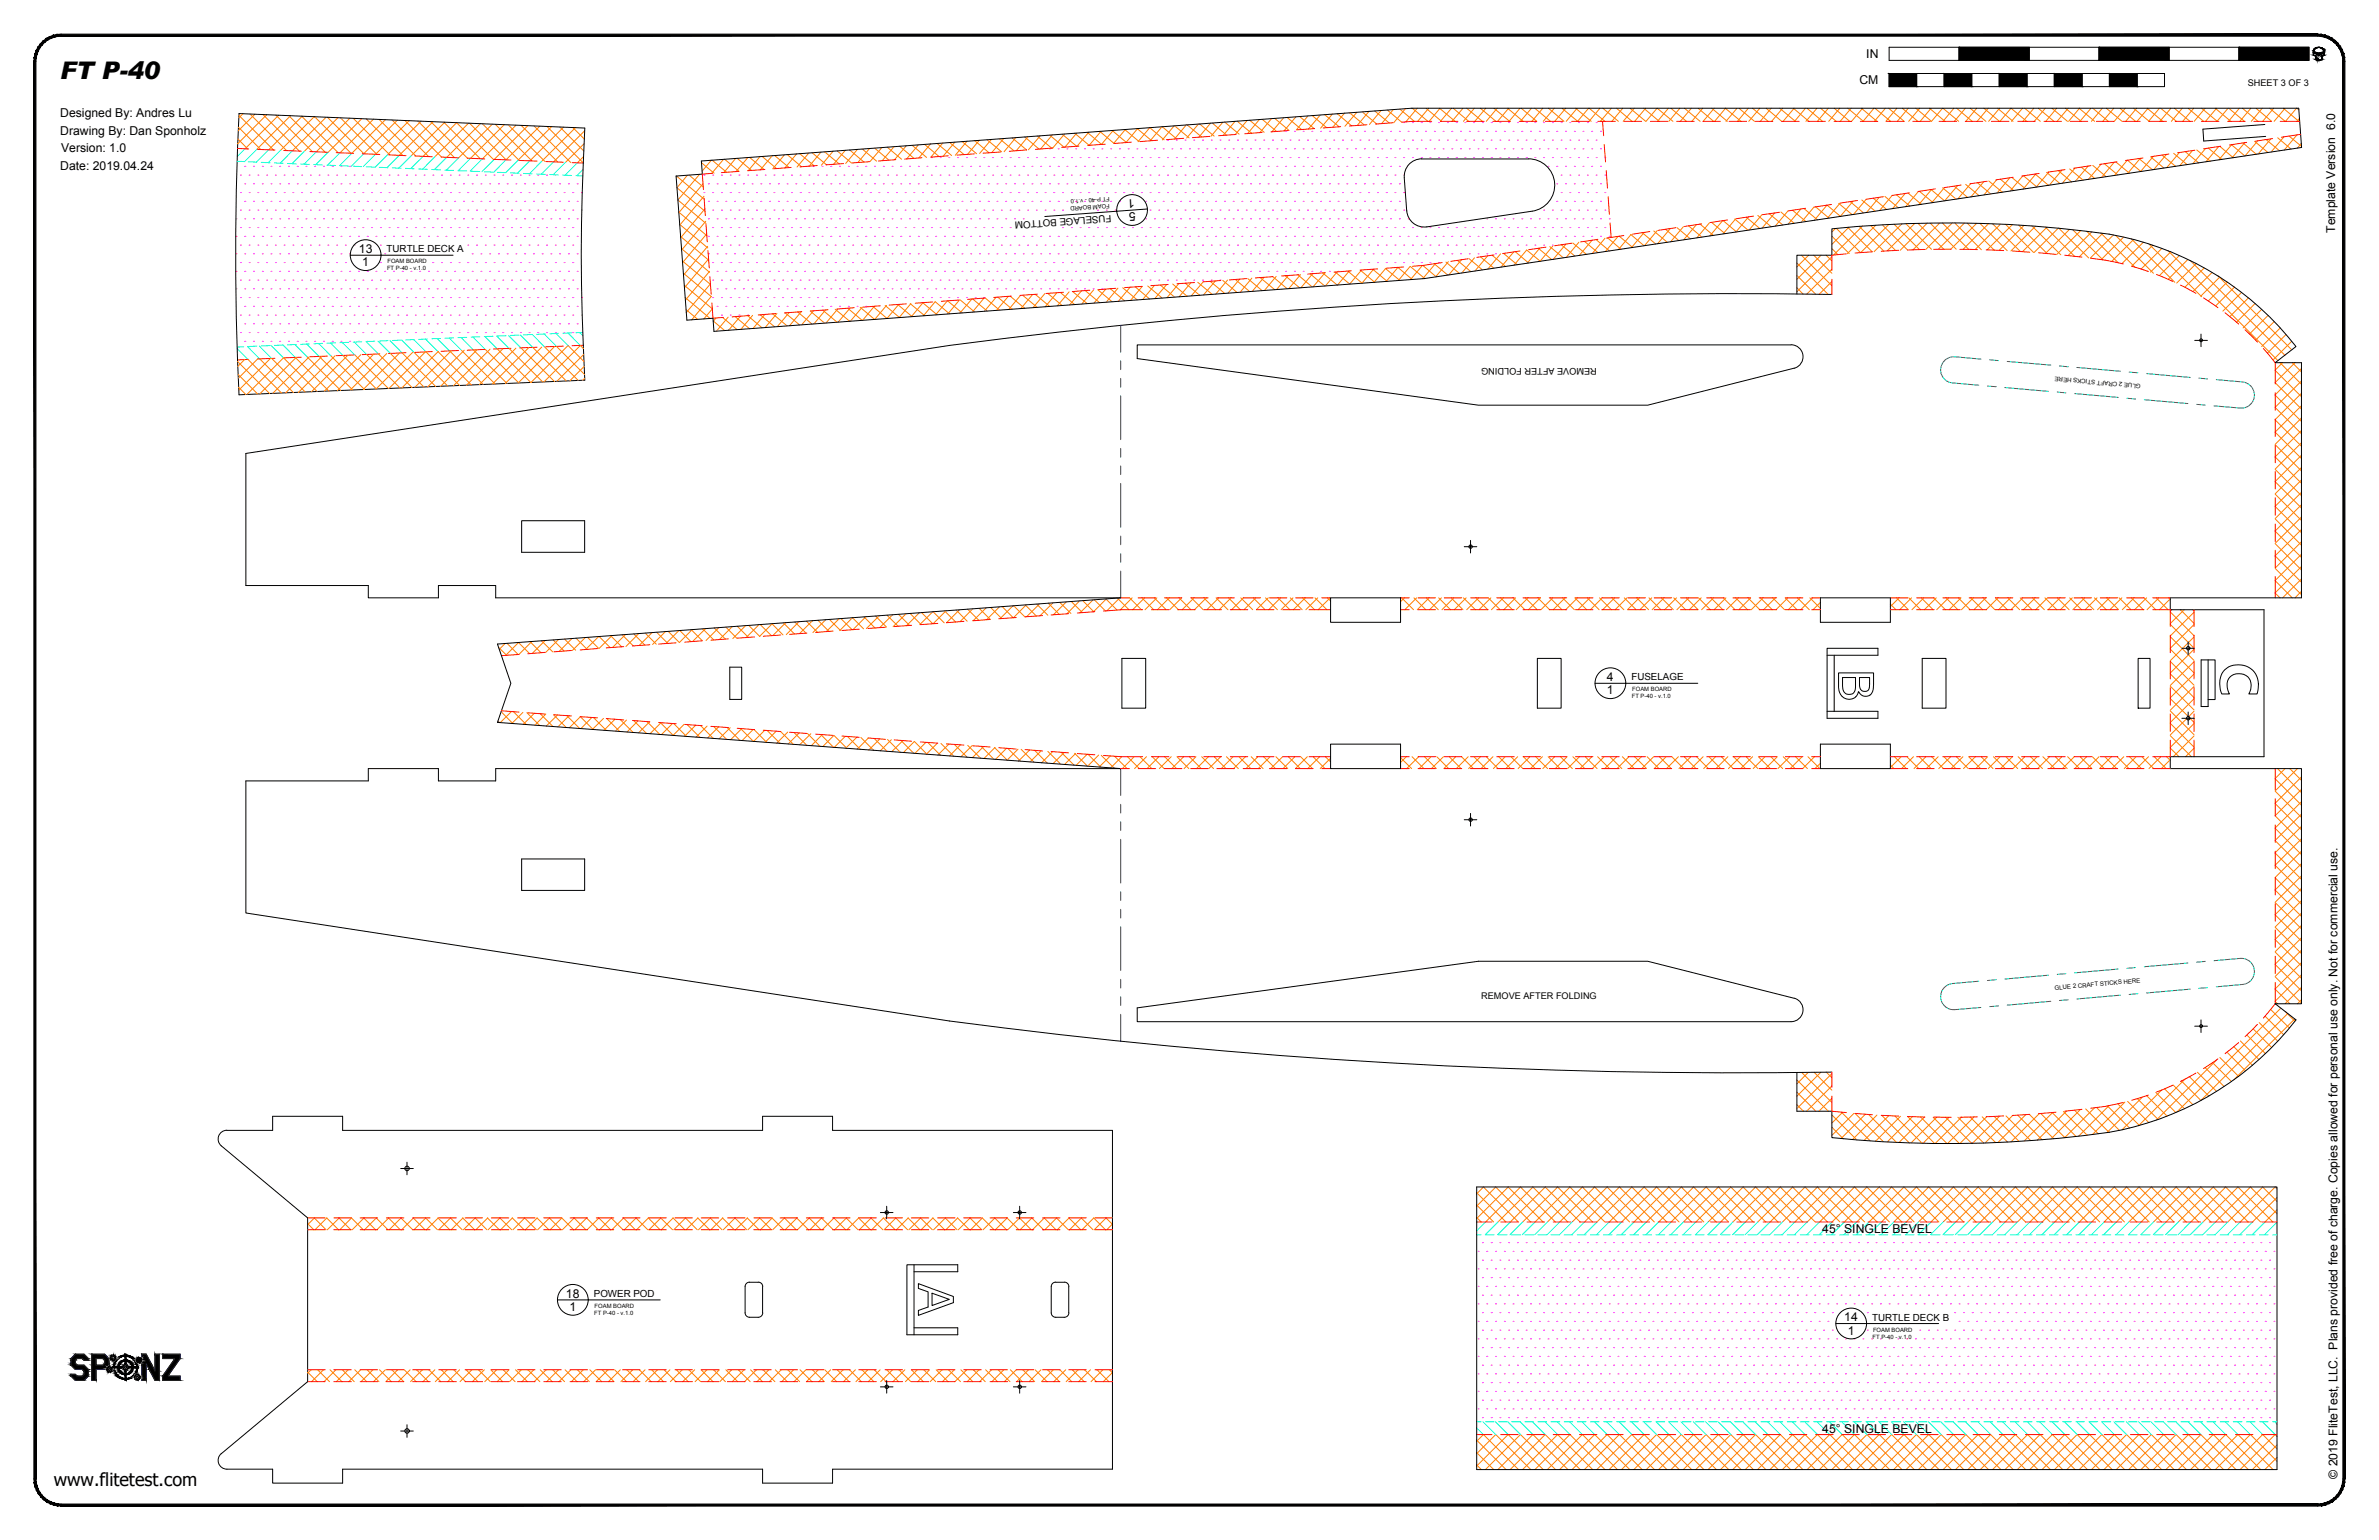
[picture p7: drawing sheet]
<svg xmlns="http://www.w3.org/2000/svg" width="864mm" height="559mm" viewBox="0 0 864 559" stroke-linecap="round" stroke-linejoin="round" font-family="sans-serif">
<defs><g id="words">
<text font-size="8.8" x="21.8" y="28.8">FT P-40</text>
<text font-size="6.6" x="19.5" y="539.1">www.flitetest.com</text>
<g font-size="4.4">
<text x="677.5" y="21.1">IN</text>
<text x="675" y="30.6">CM</text>
<text x="21.9" y="42.5">Designed By: Andres Lu</text>
<text x="21.9" y="48.9">Drawing By: Dan Sponholz</text>
<text x="22.2" y="55.2">Version: 1.0</text>
<text x="21.9" y="61.6">Date: 2019.04.24</text>
<text x="411.9" y="72.2" transform="rotate(176 411.9 72.2)">1</text>
<text x="412.2" y="76.9" transform="rotate(175 412.2 76.9)">5</text>
<text x="847.7" y="84.5" transform="rotate(-90 847.7 84.5)">Template Version 6.0</text>
<text x="130.3" y="91.8">13</text>
<text x="131.5" y="96.6">1</text>
<text x="583.3" y="247.1">4</text>
<text x="583.3" y="251.9">1</text>
<text x="661.5" y="447.4">45° SINGLE BEVEL</text>
<text x="205.4" y="470.9">18</text>
<text x="206.7" y="475.7">1</text>
<text x="669.5" y="479.5">14</text>
<text x="670.7" y="484.2">1</text>
<text x="661.5" y="519.8">45° SINGLE BEVEL</text>
<text x="848.5" y="536.6" transform="rotate(-90 848.5 536.6)">© 2019 FliteTest, LLC. Plans provided free of charge. Copies allowed for personal use only. Not for commercial use.</text>
</g>
<g font-size="3.5">
<text x="403.4" y="77.9" transform="rotate(176 403.4 77.9)">FUSELAGE BOTTOM</text>
<text x="140.3" y="91.5">TURTLE DECK A</text>
<text x="592.2" y="246.8">FUSELAGE</text>
<text x="215.6" y="470.6">POWER POD</text>
<text x="679.6" y="479.2">TURTLE DECK B</text>
</g>
<g font-size="3.3">
<text x="816" y="31.1">SHEET 3 OF 3</text>
<text x="579.7" y="133.5" transform="rotate(-180 579.7 133.5)">REMOVE AFTER FOLDING</text>
<text x="537.7" y="362.4">REMOVE AFTER FOLDING</text>
</g>
<g font-size="2.2">
<text x="777.1" y="139.3" transform="rotate(-175 777.1 139.3)">GLUE 2 CRAFT STICKS HERE</text>
<text x="745.9" y="359.2" transform="rotate(-5 745.9 359.2)">GLUE 2 CRAFT STICKS HERE</text>
</g>
<g font-size="2.1">
<text x="402.8" y="71.4" transform="rotate(176 402.8 71.4)">FT P-40 - v.</text>
<text x="391.6" y="72.2" transform="rotate(175 391.6 72.2)">1.0</text>
<text x="402.8" y="73.9" transform="rotate(176 402.8 73.9)">FOAM BOARD</text>
<text x="140.6" y="95.5">FOAM BOARD</text>
<text x="140.5" y="98.1">FT P-40 - v.1.0</text>
<text x="592.5" y="250.9">FOAM BOARD</text>
<text x="592.4" y="253.4">FT P-40 - v.1.0</text>
<text x="215.7" y="477.1">FT P-40 - v.1.0</text>
<text x="215.9" y="474.6">FOAM BOARD</text>
<text x="679.8" y="485.8">FT P-40 - v.1.0</text>
<text x="679.9" y="483.2">FOAM BOARD</text>
</g>
</g></defs>
<!-- layer: 06 CAVITY -->
<g fill="none" stroke="#ff7f00" stroke-width=".36">
<path d="M503.6 39.9l5.2 4.4M505.8 39.8l-4.3 5.1M508.1 39.6l5.3 4.4M510.2 39.4l-4.3 5.1M512.7 39.3l5.6 4.7M514.5 39.3l-4.2 4.9M517.6 39.3l5.7 4.7M518.6 39.3l-4 4.7M522.6 39.3l5.6 4.7M522.8 39.3l-4 4.7M526.9 39.3l-4 4.7M527.5 39.3l5.7 4.7"/>
<path d="M531.1 39.3l-4 4.7M532.4 39.3l5.7 4.7M535.2 39.3l-4 4.7M537.4 39.3l5.6 4.7M539.4 39.3l-4 4.7M542.3 39.3l5.7 4.7M543.5 39.3l-4 4.7M547.3 39.3l5.6 4.7M547.7 39.3l-4.1 4.7M551.8 39.3l-4 4.7M552.2 39.3l5.7 4.7M555.9 39.3l-4 4.7"/>
<path d="M557.1 39.3l5.7 4.7M560.1 39.3l-4 4.7M562.1 39.3l5.6 4.7M564.2 39.3l-4 4.7M567 39.3l5.7 4.7M568.4 39.3l-4 4.7M572 39.3l5.6 4.7M572.5 39.3l-4 4.7M576.7 39.3l-4 4.7M576.9 39.3l5.7 4.7M580.8 39.3l-4 4.7M581.8 39.3l5.7 4.7"/>
<path d="M585 39.3l-4.1 4.7M586.8 39.3l5.7 4.7M589.1 39.3l-4 4.7M591.7 39.3l5.7 4.7M593.3 39.3l-4.1 4.7M596.7 39.3l5.6 4.7M597.4 39.3l-4 4.7M601.5 39.3l-4 4.7M601.6 39.3l5.7 4.7M605.7 39.3l-4 4.7M606.5 39.3l5.7 4.7M609.8 39.3l-4 4.7"/>
<path d="M611.5 39.3l5.7 4.7M614 39.3l-4 4.7M616.4 39.3l5.7 4.7M618.1 39.3l-4 4.7M621.4 39.3l5.6 4.7M622.3 39.3l-4 4.7M626.3 39.3l5.7 4.7M626.4 39.3l-4 4.7M630.6 39.3l-4.1 4.7M631.3 39.3l5.6 4.7M634.7 39.3l-4 4.7M636.2 39.3l5.7 4.7"/>
<path d="M638.8 39.3l-4 4.7M641.1 39.3l5.7 4.7M643 39.3l-4 4.7M646 39.3l5.7 4.7M647.1 39.3l-4 4.7M651 39.3l5.7 4.7M651.3 39.3l-4 4.7M655.4 39.3l-4 4.7M656 39.3l5.6 4.7M659.6 39.3l-4 4.7M660.9 39.3l5.7 4.7M663.7 39.3l-4 4.7"/>
<path d="M665.8 39.3l5.7 4.7M667.9 39.3l-4.1 4.7M670.7 39.3l5.7 4.7M672 39.3l-4 4.7M675.7 39.3l5.7 4.7M676.2 39.3l-4.1 4.7M680.3 39.3l-4 4.7M680.6 39.3l5.7 4.7M684.4 39.3l-4 4.7M685.6 39.3l5.6 4.7M688.6 39.3l-4 4.7M690.5 39.3l5.7 4.7"/>
<path d="M692.7 39.3l-3.9 4.7M695.4 39.3l5.8 4.7 4-4.7M696.9 39.3l-4 4.7M700.4 39.3l5.7 4.7M701 39.3l-4 4.7M705.3 39.3l5.7 4.7M709.3 39.3l-4 4.7M710.3 39.3l5.6 4.7M713.5 39.3l-4.1 4.7M715.2 39.3l5.7 4.7M717.6 39.3l-4 4.7M720.2 39.3l5.6 4.7"/>
<path d="M721.7 39.3l-4 4.7M725.1 39.3l5.7 4.7M725.9 39.3l-4 4.7M734.2 39.3l-4 4.7M735 39.3l5.6 4.7M738.3 39.3l-4 4.7M739.9 39.3l5.7 4.7M742.5 39.3l-4 4.7M744.9 39.3l5.6 4.7M746.6 39.3l-4 4.7M749.8 39.3l5.7 4.7M750.8 39.3l-4.1 4.7"/>
<path d="M754.7 39.3l5.7 4.7M754.9 39.3l-4 4.7M759.1 39.3l-4.1 4.7M759.7 39.3l5.7 4.7M763.2 39.3l-4 4.7M764.6 39.3l5.7 4.7M767.3 39.3l-4 4.7M769.6 39.3l5.6 4.7M771.5 39.3l-4 4.7M774.5 39.3l5.7 4.7M775.6 39.3l-3.9 4.7M779.4 39.3l5.7 4.7"/>
<path d="M779.8 39.3l-4 4.7M783.9 39.3l-4 4.7M784.4 39.3l5.7 4.7M788.1 39.3l-4 4.7M789.3 39.3l5.7 4.7M792.2 39.3l-4 4.7M794.3 39.3l5.6 4.7M796.4 39.3l-4.1 4.7M799.2 39.3l5.7 4.7M800.5 39.3l-4 4.7M804.1 39.3l5.7 4.7M804.6 39.3l-4 4.7"/>
<path d="M808.8 39.3l-4 4.7M809.1 39.3l5.7 4.7M812.9 39.3l-3.9 4.7M814 39.3l5.7 4.7M817.1 39.3l-4 4.7M818.9 39.3l5.7 4.7M821.2 39.3l-4 4.7M823.9 39.3l5.6 4.7M825.4 39.3l-4 4.7M828.9 39.3l5.6 4.7M829.5 39.3l-4 4.7M833.7 39.3l-4.1 4.7"/>
<path d="M833.8 39.3l.7 .6M86.4 50.4l3.5 3.7M86.5 46.1l8.2 8.2M86.7 41.9l12.6 12.6M88.2 41.3l-1.5 1.5M90.7 41.4l13.3 13.3M92.5 41.5l-6 6M95.5 41.6l13.2 13.3M96.8 41.6l-10.5 10.6M100.1 41.8l13.3 13.2M101.2 41.8l-12.2 12.2M104.8 42l13.3 13.2"/>
<path d="M105.5 42l-12.2 12.2M109.5 42.1l13.3 13.3M109.7 42.1l-12.2 12.3M114.1 42.3l-12.2 12.3M114.2 42.3l13.3 13.3M118.4 42.5l-12.2 12.2M118.9 42.5l13.3 13.3M122.7 42.7l-12.2 12.2M123.6 42.7l13.2 13.3M127 42.9l-12.2 12.2M128.2 42.9l13.3 13.3M131.3 43.1l-12.2 12.1"/>
<path d="M133 43.1l13.2 13.3M135.6 43.2l-12.2 12.2M137.6 43.3l13.3 13.3M139.9 43.4l-12.2 12.2M142.3 43.5l13.3 13.3M144.2 43.6l-12.2 12.2M147 43.7l13.3 13.3M148.5 43.8l-12.2 12.2M151.7 43.9l13.3 13.3M152.9 44l-12.3 12.2M153.6 56.7l12.2-12.2 13.2 13.3M156.4 44.1l13.3 13.3"/>
<path d="M157.2 44.2l-12.2 12.1M161.1 44.3l13.2 13.3M161.5 44.3l-12.2 12.2M170.1 44.7l-12.2 12.2M170.5 44.7l13.2 13.3 12.2-12.2M174.4 44.9l-12.2 12.2M175.1 44.9l13.3 13.3M178.7 45.1l-12.2 12.2M179.8 45.1l13.3 13.3M183 45.3l-12.2 12.1M184.5 45.3l13.3 13.3M187.3 45.4l-12.2 12.2"/>
<path d="M189.2 45.5l13.3 13.3M191.6 45.6l-12.2 12.2M193.9 45.7l13.3 13.3M198.6 45.9l13.1 13.2M200.2 46l-12.2 12.2M203.3 46.1l8.6 8.7M204.5 46.2l-12.2 12.2M208 46.3l4.1 4.2M208.9 46.4l-12.2 12.1M211.8 56.8l-2.2 2.3M212 52.1l-6.7 6.8M212.2 47.5l-11.2 11.2"/>
<path d="M254.6 59l4.6 3.8M258.2 58.1l-3.3 4M258.5 58.1l5.2 4.4M262.6 57.8l-4.2 5.1M263 57.8l5.3 4.4M267.1 57.5l-4.3 5.1M267.6 57.4l5.2 4.4M271.5 57.2l-4.3 5M272.1 57.1l5.3 4.4M275.9 56.8l-4.3 5.1M276.7 56.8l5.2 4.4M280.4 56.5l-4.4 5.1"/>
<path d="M281.2 56.4l5.3 4.4M284.8 56.2l-4.3 5M285.8 56.1l5.2 4.4M289.2 55.8l-4.3 5.2M290.3 55.7l5.2 4.5M293.6 55.5l-4.3 5.1M294.8 55.4l5.2 4.4M298 55.2l-4.3 5.1M299.4 55.1l5.2 4.4M302.4 54.9l-4.2 5.1M303.9 54.8l5.2 4.4M306.8 54.6l-4.2 5"/>
<path d="M308.4 54.4l5.2 4.4M311.3 54.2l-4.3 5.1M313 54.1l5.2 4.4M315.7 53.9l-4.3 5.1M317.5 53.8l5.2 4.3M320.1 53.6l-4.3 5M322.1 53.4l5.2 4.4M324.6 53.2l-4.4 5.1M326.6 53.1l5.2 4.4M329 52.9l-4.3 5.1M331.1 52.7l5.3 4.4M333.4 52.6l-4.3 5.1"/>
<path d="M335.7 52.4l5.2 4.4M337.8 52.2l-4.3 5.1M340.2 52.1l5.2 4.3M342.2 51.9l-4.2 5.1M344.7 51.7l5.3 4.4M346.6 51.6l-4.2 5.1M349.3 51.4l5.2 4.4M351 51.2l-4.2 5.1M353.8 51l5.2 4.4M355.5 50.9l-4.3 5.1M358.3 50.7l5.3 4.4M359.9 50.6l-4.3 5.1"/>
<path d="M362.9 50.4l5.2 4.4M364.3 50.3l-4.3 5M367.4 50l5.3 4.4M368.8 49.9l-4.3 5.1M372 49.7l5.2 4.4M373.2 49.6l-4.3 5.1M376.5 49.3l5.3 4.5M377.6 49.3l-4.3 5.1M381.1 49l5.2 4.4M382 48.9l-4.3 5.2M385.6 48.7l5.2 4.4M386.4 48.6l-4.2 5.1"/>
<path d="M390.1 48.4l5.3 4.3M390.8 48.3l-4.2 5.1M394.7 48l5.2 4.4M395.3 48l-4.3 5.1M399.2 47.7l5.2 4.4M399.7 47.7l-4.3 5M403.7 47.4l5.2 4.3M404.1 47.3l-4.3 5.1M408.3 47l5.2 4.4M408.5 47l-4.3 5.1M412.8 46.7l5.2 4.3M413 46.7l-4.3 5.1"/>
<path d="M421.8 46l-4.3 5.1M421.9 46l5.2 4.4M422.6 50.7l-5.2-4.4-4.3 5.1M426.2 45.7l-4.3 5.1M426.4 45.7l5.3 4.3M430.6 45.3l-4.2 5.1M431 45.3l5.2 4.4M435 45l-4.2 5.1M435.5 45l5.2 4.4M439.5 44.7l-4.3 5.1M440.1 44.6l5.2 4.4M443.9 44.4l-4.3 5"/>
<path d="M444.6 44.3l5.2 4.4M448.3 44l-4.3 5.1M449.1 44l5.2 4.4M452.8 43.7l-4.4 5.1M453.6 43.6l5.3 4.4M457.2 43.4l-4.3 5.1M458.2 43.3l5.2 4.4M461.6 43l-4.3 5.2M462.7 42.9l5.3 4.5M466 42.7l-4.3 5.1M467.3 42.6l5.2 4.4M470.4 42.4l-4.3 5.1"/>
<path d="M471.8 42.3l5.3 4.4M474.8 42.1l-4.2 5.1M476.4 42l5.2 4.3M479.2 41.8l-4.2 5M480.9 41.6l5.2 4.4M483.7 41.4l-4.3 5.1M485.4 41.3l5.3 4.4M488.1 41.1l-4.3 5.1M490 41l5.2 4.3M492.5 40.8l-4.3 5M494.5 40.6l5.2 4.4M497 40.4l-4.3 5.1"/>
<path d="M499 40.3l5.3 4.3M501.4 40.1l-4.3 5.1M726 44l4-4.7 5.7 4.7M762.7 59.6l-4.6 5.5M763.9 59.4l4.9 4.1M767.5 58.9l-4.6 5.5M768.1 58.8l4.9 4M772.2 58.2l-4.6 5.5M772.3 58.1l4.9 4.1M776.5 57.5l4.9 4.1M777 57.4l-4.7 5.5M780.7 56.9l4.8 4.1"/>
<path d="M781.7 56.7l-4.6 5.5M784.8 56.3l5 4.1M786.4 56l-4.6 5.5M789.1 55.6l4.8 4.1M791.1 55.3l-4.6 5.6M793.2 55l4.9 4.1M795.9 54.6l-4.6 5.5M797.4 54.4l4.9 4.1M800.6 53.9l-4.6 5.5M801.7 53.8l4.8 4M805.4 53.2l-4.6 5.5M805.8 53.1l4.9 4.1"/>
<path d="M810.1 52.5l-4.6 5.5M814.2 51.9l4.9 4.1M814.9 51.8l-4.7 5.5M818.4 51.3l4.9 4M819.6 51.1l-4.6 5.5-4.9-4.1M822.6 50.6l4.9 4.1M824.3 50.4l-4.6 5.5M826.8 50l4.9 4.1M829.1 49.6l-4.7 5.5M831 49.4l4.5 3.7M833.8 48.9l-4.6 5.6M834.7 42.9l-.9 1.1"/>
<path d="M835.4 52l-1.4 1.8M245.6 63.9l10 8.4M245.8 68.1l10.1 8.6M246.4 77l10.2 8.5M249.5 63.6l-3.7 4.5M250.1 63.5l5.2 4.3M254 63.2l-7.9 9.4 10.2 8.5M254.7 63.2l.3 .2M255.2 66.7l-8.8 10.5M255.5 71.2l-8.7 10.5M255.9 75.8l-8.8 10.5M629.7 79.5l4.9 4"/>
<path d="M630.1 79.4l-4.7 5.5M633.9 78.8l4.9 4.1M634.8 78.7l-4.6 5.5M638.1 78.2l4.9 4.1M639.5 78l-4.6 5.5M642.3 77.6l4.9 4M644.3 77.3l-4.7 5.5M646.5 76.9l4.8 4.1M649 76.6l-4.6 5.5M650.7 76.3l4.9 4.1M653.7 75.8l-4.6 5.5M654.9 75.7l4.8 4.1"/>
<path d="M658.5 75.1l-4.6 5.5M659.1 75l4.8 4.2M667.5 73.8l4.8 4.1M668 73.7l-4.6 5.5M668.1 78.5l-4.9-4.1-4.6 5.6M671.6 73.2l4.9 4.1M672.7 73l-4.6 5.5M675.9 72.6l4.8 4M677.4 72.3l-4.6 5.5M680 71.9l4.9 4.1M682.2 71.6l-4.7 5.5M684.2 71.3l4.9 4.1"/>
<path d="M686.9 70.9l-4.6 5.5M688.4 70.7l4.9 4M691.6 70.2l-4.6 5.5M692.6 70l4.9 4.1M696.4 69.5l-4.6 5.5M696.8 69.4l4.9 4.1M701 68.8l4.9 4.1M701.2 68.8l-4.7 5.5M705.2 68.1l4.9 4.2M705.9 68l-4.6 5.6M709.4 67.6l4.9 4M710.6 67.4l-4.6 5.5"/>
<path d="M713.6 66.9l4.9 4.1M715.3 66.7l-4.6 5.5M717.8 66.3l4.8 4.1M720.1 66l-4.7 5.5M721.9 65.7l5 4M724.8 65.2l-4.6 5.5M726.2 65l4.8 4.1M729.6 64.5l-4.6 5.5M730.4 64.4l4.8 4.1M734.3 63.8l-4.6 5.5M734.5 63.8l4.9 4M738.8 63.1l4.8 4.2"/>
<path d="M739.1 63.1l-4.7 5.5M742.9 62.5l4.9 4.1M743.8 62.4l-4.6 5.5M747.1 61.9l4.9 4.1M748.5 61.7l-4.6 5.5M751.3 61.3l4.9 4.1M753.2 61l-4.6 5.5M755.5 60.7l4.9 4M758 60.3l-4.6 5.5M759.7 60l4.9 4.1M246.7 81.4l10.2 8.6M247.1 85.8l10.1 8.6"/>
<path d="M247.4 90.2l10.2 8.6M247.7 94.7l10.2 8.5M248.1 99.1l10.1 8.5M256.2 80.3l-8.8 10.5M256.5 84.9l-8.7 10.4M256.9 89.4l-8.8 10.4M257.2 93.9l-8.7 10.5M257.6 98.5l-8.8 10.4M467.7 99.9l-4.3 5.2M471.1 99.7l5.2 4.4M472.1 99.6l-4.3 5.2M475.6 99.4l5.3 4.4"/>
<path d="M476.5 99.3l-4.3 5.1M480.2 99.1l5.2 4.3M481 99l-4.3 5.1M485.4 98.7l-4.3 5.1M489.3 98.4l5.2 4.4M489.8 98.3l-4.3 5.1M493.8 98l5.2 4.4M494.2 98l-4.2 5.1-5.3-4.4M498.3 97.7l5.3 4.4M498.6 97.7l-4.2 5.1M502.9 97.4l5.2 4.3M503.1 97.4l-4.3 5"/>
<path d="M507.4 97l5.2 4.4M507.5 97l-4.3 5.1M511.9 96.7l-4.3 5.1M511.9 96.7l5.2 4.3M516.3 96.4l-4.3 5M516.5 96.3l4.9 4.1M520.7 95.7l4.8 4.1M521.1 95.7l-4.6 5.4M524.9 95.1l4.8 4.1M525.8 94.9l-4.6 5.5M529.1 94.5l4.8 4.1M530.5 94.2l-4.6 5.5"/>
<path d="M533.3 93.8l4.8 4.1M535.3 93.5l-4.7 5.6M537.4 93.2l4.9 4.1M540 92.9l-4.6 5.5M541.7 92.6l4.8 4.1M544.7 92.1l-4.6 5.5M545.8 92l4.9 4M549.5 91.4l-4.6 5.5M550 91.3l4.9 4.1M558.4 90.1l4.9 4.1M559 90l-4.6 5.5M559.1 94.8l-4.9-4.1-4.6 5.5"/>
<path d="M562.6 89.5l4.9 4M563.7 89.3l-4.6 5.5M566.8 88.8l4.9 4.1M568.4 88.6l-4.6 5.5M571 88.2l4.9 4.1M573.2 87.9l-4.7 5.5M575.2 87.6l4.9 4.1M577.9 87.2l-4.6 5.5M579.4 86.9l4.9 4.2M582.6 86.5l-4.6 5.5M583.6 86.3l4.8 4.1M587.4 85.8l-4.6 5.5"/>
<path d="M587.8 85.7l4.9 4.1M592 85.1l4.8 4.1M592.1 85.1l-4.6 5.5M596.2 84.5l4.8 4M596.9 84.3l-4.6 5.5M600.3 83.8l4.9 4.1M601.6 83.6l-4.6 5.5M604.6 83.2l4.8 4.1M606.3 82.9l-4.6 5.5M608.7 82.6l4.9 4.1M611.1 82.2l-4.7 5.5M612.9 81.9l4.9 4.2"/>
<path d="M615.8 81.5l-4.6 5.5M617.1 81.3l4.9 4.1M620.6 80.8l-4.6 5.5M621.3 80.7l4.9 4.1M625.3 80.1l-4.6 5.5M625.5 80.1l4.9 4.1M652.3 99.9l6.8 6.8M652.3 95.4l11.3 11.4M653.9 92.6l11.1 11.1M656.6 92.6l-4.3 4.3M658.4 92.6l6.6 6.6M661.1 92.6l-8.8 8.8"/>
<path d="M662.9 92.6l2.1 2.1M665 93.1l-12.7 12.8M665 97.7l-9.1 9M665 90.2l2.2 2.2M665 85.7l6.3 6.3M666.3 82.9l-1.3 1.3M666.6 82.9l8.8 8.8M670.7 82.5l8.9 8.9M671.2 82.4l-6.2 6.3M674.9 82.1l8.9 9M676.1 82l-10.5 10.6M679.1 81.8l9 9.1"/>
<path d="M680.9 81.7l-10.3 10.4M683.3 81.6l9.1 9.1M685.7 81.4l-10.2 10.3M687.6 81.3l9.2 9.3M690.4 81.2l-10.1 10.1M691.9 81.2l9.3 9.3M695.1 81.1l-10 9.9M696.2 81l9.4 9.4M699.6 80.9l-9.8 9.9M700.7 80.9l9.4 9.5M704.2 80.9l-9.7 9.7M705.1 80.9l9.5 9.6"/>
<path d="M708.7 80.9l-9.6 9.6M709.6 80.9l9.7 9.7M713.1 80.9l-9.5 9.5M714.1 80.9l9.8 9.9M717.5 81l-9.4 9.4M718.7 81l9.9 10M721.9 81.1l-9.3 9.4M723.3 81.2l10.1 10.1M726.2 81.3l-9.2 9.2M728 81.4l10.2 10.2M730.5 81.5l-9.2 9.2M732.8 81.7l10.3 10.3"/>
<path d="M734.7 81.8l-9 9M737.6 82l10.5 10.5M738.9 82.1l-8.9 9M742.5 82.4l10.6 10.6M743.1 82.4l-8.9 8.9M747.2 82.8l-8.8 8.8M747.4 82.8l10.8 10.8M751.3 83.2l-8.8 8.8M752.4 83.3l11 11M755.3 83.7l-8.7 8.6M757.5 83.9l11.4 11.4M759.3 84.1l-8.6 8.7"/>
<path d="M762.6 84.6l12.4 12.3M763.3 84.7l-8.5 8.5M767.2 85.3l-8.4 8.3M768 85.4l13.7 13.8M770.9 86l-8.1 8.2M773.7 86.7l15.8 15.7M774.5 86.9l-7.9 7.9M778.1 87.9l-7.8 7.8M780 88.5l19.2 19.2M781.5 89l-7.7 7.6M784.8 90.1l-7.5 7.5M787 91l39.9 39.9"/>
<path d="M788 91.4l-7.4 7.4M791.1 92.7l-7.2 7.3M794.2 94.1l-7.1 7.2M795.1 94.5l34.3 34.4M797.3 95.6l-7.1 7.1M800.2 97.2l-7.1 7M803 98.9l-6.9 6.9M248.4 103.5l10.2 8.6-3.1 3.6M248.7 107.9l9.1 7.7M249 112.3l4.3 3.6M257.9 103l-8.8 10.4M258.2 107.5l-7.1 8.6"/>
<path d="M258.9 116.5l4.1 3.4M259.9 115.4l-1 1.2M262.3 115.2l5.3 4.4M264.3 115.1l-4.2 5.1M266.9 114.9l5.2 4.4M268.8 114.7l-4.3 5.1M271.4 114.5l5.2 4.4M273.2 114.4l-4.3 5.1M275.9 114.2l5.3 4.4M277.6 114.1l-4.2 5.1M280.5 113.9l5.2 4.4M282 113.7l-4.2 5.1"/>
<path d="M285 113.5l5.3 4.4M286.5 113.4l-4.3 5.1M289.6 113.2l5.2 4.4M290.9 113.1l-4.3 5.1M294.1 112.8l5.3 4.5M295.3 112.8l-4.3 5.1M298.7 112.5l5.2 4.4M299.7 112.4l-4.3 5.2M303.2 112.2l5.2 4.4M304.1 112.1l-4.3 5.1M307.7 111.9l5.2 4.3M308.6 111.8l-4.3 5.1"/>
<path d="M313 111.5l-4.3 5.1M317.4 111.1l-4.3 5.1M321.3 110.9l5.2 4.3M321.8 110.8l-4.2 5.1-5.3-4.4M325.9 110.5l5.2 4.4M326.2 110.5l-4.2 5.1-5.2-4.4M330.4 110.2l5.2 4.3M330.7 110.2l-4.3 5M334.9 109.8l5.3 4.4M335.1 109.8l-4.3 5.1M343.9 109.2l-4.3 5M344 109.2l5.3 4.3"/>
<path d="M344.7 113.9l-5.2-4.4-4.3 5.1M348.3 108.8l-4.2 5.1M348.6 108.8l5.2 4.4M352.8 108.5l-4.3 5.1M353.1 108.5l5.2 4.3M357.2 108.2l-4.3 5.1M357.6 108.1l5.3 4.4M361.6 107.8l-4.3 5.1M362.2 107.8l5.2 4.4M366 107.5l-4.2 5.1M366.7 107.5l5.2 4.4M370.4 107.2l-4.2 5.1"/>
<path d="M371.2 107.1l5.3 4.4M374.9 106.8l-4.3 5.2M375.8 106.8l5.2 4.4M379.3 106.5l-4.3 5.1M380.3 106.4l5.3 4.5M383.7 106.2l-4.3 5.1M384.9 106.1l5.2 4.4M388.1 105.9l-4.3 5.1M389.4 105.8l5.3 4.4M392.6 105.6l-4.3 5.1M394 105.5l5.2 4.3M397 105.2l-4.3 5.1"/>
<path d="M398.5 105.1l5.2 4.4M401.4 104.9l-4.3 5.1M403 104.8l5.3 4.4M405.8 104.6l-4.2 5.1M407.6 104.4l5.2 4.4M410.2 104.2l-4.2 5.1M412.1 104.1l5.2 4.4M414.6 103.9l-4.2 5.1M416.6 103.8l5.2 4.3M419.1 103.6l-4.3 5.1M421.2 103.4l5.2 4.4M423.5 103.3l-4.3 5"/>
<path d="M425.7 103.1l5.2 4.4M427.9 102.9l-4.3 5.1M430.3 102.8l5.2 4.3M432.3 102.6l-4.3 5.1M434.8 102.4l5.2 4.4M436.8 102.3l-4.3 5M439.3 102.1l5.3 4.3M441.2 101.9l-4.3 5.1M443.9 101.7l5.2 4.4M445.6 101.6l-4.3 5.1M448.4 101.4l5.2 4.4M450 101.3l-4.2 5.1"/>
<path d="M452.9 101.1l5.3 4.4M454.4 100.9l-4.2 5.1M457.5 100.7l5.2 4.4M458.9 100.6l-4.3 5.1M462 100.4l5.2 4.4M463.3 100.3l-4.3 5.1M466.5 100l5.3 4.5M652.3 104.4l2.2 2.3M665 102.1l-4.6 4.7M665 106.6l-.2 .2M805.2 100.1l26.7 26.8M805.8 100.5l-6.9 7"/>
<path d="M808.5 102.3l-6.9 6.9M811.1 104.2l-6.8 6.8M813.7 106.1l-6.8 6.8M816.2 108.1l-6.7 6.8M818.6 110.1l-6.7 6.8M821 112.3l-6.7 6.7M823.3 114.4l-6.7 6.8M825.6 116.7l-6.8 6.7M827.8 119l-6.8 6.7M86.2 131.2l11.7 11.6M86.4 135.9l7.2 7.1M88.8 130.5l-2.5 2.4"/>
<path d="M90 130.4l12.2 12.2M93.5 130.3l-7 7M94.3 130.3l12.2 12.2M98.2 130.1l-11.5 11.5M98.6 130.1l12.2 12.2M107.2 129.7l12.2 12.2M107.6 129.7l-13.3 13.3M111.5 129.5l12.2 12.2M112.3 129.5l-13.3 13.3M115.8 129.3l12.2 12.2M116.9 129.3l-13.2 13.3M120.2 129.2l12.2 12.2"/>
<path d="M121.6 129.1l-13.2 13.3M124.5 129l12.2 12.2M126.3 128.9l-13.2 13.3M128.8 128.8l12.2 12.2M131 128.7l-13.3 13.3M133.1 128.6l12.2 12.2M135.7 128.5l-13.3 13.3M137.4 128.4l12.2 12.2M140.4 128.3l-13.3 13.3M141.7 128.2l12.2 12.2M145.1 128.1l-13.3 13.3M146 128.1l12.2 12.2"/>
<path d="M149.8 127.9l-13.3 13.3M150.3 127.9l12.2 12.2M154.4 127.7l-13.2 13.3M154.6 127.7l12.2 12.2M159 127.5l12.1 12.2M159.2 127.5l-13.3 13.3M163.2 127.3l12.2 12.2M163.8 127.3l-13.2 13.3M167.5 127.1l12.2 12.2M168.5 127.1l-13.3 13.3M171.9 127l12.2 12.1M173.2 126.9l-13.3 13.3"/>
<path d="M176.2 126.8l12.2 12.2M177.9 126.7l-13.3 13.3M180.5 126.6l12.2 12.2M182.6 126.5l-13.3 13.3M184.8 126.4l12.2 12.2M187.3 126.3l-13.3 13.3M189.1 126.2l12.2 12.2M191.9 126.1l-13.2 13.3M193.4 126l12.2 12.2M196.7 125.9l-13.3 13.3M197.7 125.9l12.2 12.1M201.3 125.7l-13.2 13.3"/>
<path d="M202 125.7l10.2 10.2M206 125.5l-13.3 13.3M206.3 125.5l5.7 5.7M210.6 125.3l1.2 1.2M210.7 125.3l-13.2 13.3M211.9 128.6l-9.8 9.8M212.1 132.9l-5.3 5.3M212.3 137.3l-.8 .7M825.9 138.9l9.6 9.5M825.9 134.4l9.6 9.6M827.7 131.6l7.8 7.8M828.6 131.6l-2.7 2.7"/>
<path d="M829.8 121.4l-6.7 6.7M831.9 123.8l-6.8 6.8M832.1 131.6l3.4 3.4M833.1 131.6l-7.2 7.2M835.5 133.7l-9.6 9.6M835.5 138.2l-9.6 9.6M86.6 140.5l2.7 2.7M115.1 142.1l-12.2-12.2-13.3 13.3M825.9 156.9l9.6 9.5M825.9 152.4l9.6 9.5M825.9 147.9l9.6 9.5M825.9 143.4l9.6 9.5"/>
<path d="M835.5 142.7l-9.6 9.5M835.5 147.2l-9.6 9.6M835.5 151.7l-9.6 9.5M835.5 156.2l-9.6 9.5M825.9 179.3l9.6 9.5M825.9 174.8l9.6 9.5M825.9 170.3l9.6 9.6M825.9 165.8l9.6 9.6M825.9 161.4l9.6 9.5M835.5 160.7l-9.6 9.5M835.5 165.2l-9.6 9.5M835.5 169.7l-9.6 9.5"/>
<path d="M835.5 174.2l-9.6 9.5M835.5 178.6l-9.6 9.6M825.9 197.3l9.6 9.5M825.9 192.8l9.6 9.5M825.9 188.3l9.6 9.5M825.9 183.8l9.6 9.5M835.5 183.1l-9.6 9.6M835.5 187.6l-9.6 9.5M835.5 192.1l-9.6 9.5M835.5 196.6l-9.6 9.5M367.7 219.9l-4.7 4.6M368 219.8l4 4"/>
<path d="M372.2 219.5l4 4M372.5 219.5l-4.6 4.7M376.4 219.2l4 4M377.4 219.1l-4.7 4.7M380.5 218.9l4 4M382.2 218.8l-4.7 4.6M384.7 218.6l4.1 4M387.1 218.4l-4.7 4.7M388.9 218.3l4 4M391.9 218l-4.6 4.7M393.1 218l4 4M396.8 217.7l-4.7 4.6"/>
<path d="M397.2 217.6l4.1 4.1M401.5 217.3l4 4M401.6 217.3l-4.7 4.7M405.6 217l4.2 4.2M406.5 217l-4.7 4.6M410 216.9l4.4 4.3M411 216.9l-4.3 4.4M414.5 216.9l4.3 4.3M415.5 216.9l-4.3 4.3M419 216.9l4.3 4.3M420 216.9l-4.4 4.3M423.5 216.9l4.3 4.3"/>
<path d="M424.5 216.9l-4.3 4.3M428 216.9l4.3 4.3M428.9 216.9l-4.3 4.3M432.5 216.9l4.3 4.3M433.5 216.9l-4.4 4.3M437 216.9l4.3 4.3M437.9 216.9l-4.3 4.3M441.4 216.9l4.4 4.3M442.4 216.9l-4.3 4.3M446 216.9l4.3 4.3M446.9 216.9l-4.3 4.3M450.4 216.9l4.3 4.3"/>
<path d="M451.4 216.9l-4.3 4.3M454.9 216.9l4.4 4.3M455.9 216.9l-4.3 4.3M459.4 216.9l4.3 4.3M460.4 216.9l-4.3 4.3M463.9 216.9l4.3 4.3M464.9 216.9l-4.4 4.3M468.4 216.9l4.3 4.3M469.4 216.9l-4.3 4.3M472.9 216.9l4.3 4.3M473.8 216.9l-4.3 4.3M477.4 216.9l4.3 4.3"/>
<path d="M478.4 216.9l-4.4 4.3M481.9 216.9l1.1 1.2M482.9 216.9l-4.4 4.3M508.8 216.9l4.3 4.3M509.8 216.9l-1.4 1.4M513.3 216.9l4.3 4.3M514.3 216.9l-4.3 4.3M517.8 216.9l4.3 4.3M518.8 216.9l-4.3 4.3M522.3 216.9l4.3 4.3M523.2 216.9l-4.3 4.3M526.8 216.9l4.3 4.3"/>
<path d="M527.8 216.9l-4.4 4.3M531.2 216.9l4.4 4.3M532.2 216.9l-4.3 4.3M535.8 216.9l4.3 4.3M536.7 216.9l-4.3 4.3M540.3 216.9l4.3 4.3M541.2 216.9l-4.3 4.3M544.7 216.9l4.3 4.3M545.7 216.9l-4.3 4.3M549.2 216.9l4.4 4.3M550.2 216.9l-4.3 4.3M553.7 216.9l4.3 4.3"/>
<path d="M554.7 216.9l-4.3 4.3M558.2 216.9l4.3 4.3M559.2 216.9l-4.3 4.3M562.7 216.9l4.3 4.3M563.7 216.9l-4.3 4.3M567.2 216.9l4.3 4.3M568.1 216.9l-4.3 4.3M571.7 216.9l4.3 4.3M572.7 216.9l-4.4 4.3M576.2 216.9l4.3 4.3M577.1 216.9l-4.3 4.3M580.6 216.9l4.4 4.3"/>
<path d="M581.6 216.9l-4.3 4.3M585.2 216.9l4.3 4.3M586.1 216.9l-4.3 4.3M589.6 216.9l4.3 4.3M590.6 216.9l-4.3 4.3M594.1 216.9l4.4 4.3M595.1 216.9l-4.3 4.3M598.6 216.9l4.3 4.3M599.6 216.9l-4.3 4.3M603.1 216.9l4.3 4.3M604.1 216.9l-4.4 4.3M607.6 216.9l4.3 4.3"/>
<path d="M608.6 216.9l-4.3 4.3M612.1 216.9l4.3 4.3M613 216.9l-4.3 4.3M616.6 216.9l4.3 4.3M617.6 216.9l-4.4 4.3M621.1 216.9l4.3 4.3M622 216.9l-4.3 4.3M625.5 216.9l4.4 4.3M626.5 216.9l-4.3 4.3M630.1 216.9l4.3 4.3M631.1 216.9l-4.4 4.3M634.5 216.9l4.3 4.3"/>
<path d="M635.5 216.9l-4.3 4.3M639 216.9l4.4 4.3M640 216.9l-4.3 4.3M643.5 216.9l4.3 4.3M644.5 216.9l-4.3 4.3M648 216.9l4.3 4.3M649 216.9l-4.3 4.3M652.5 216.9l4.3 4.3M653.5 216.9l-4.3 4.3M657 216.9l3.8 3.8M658 216.9l-4.3 4.3M660.8 218.6l-2.7 2.6"/>
<path d="M686.2 219.2l2.1 2M688.5 216.9l4.3 4.3M689.4 216.9l-3.2 3.2M692.9 216.9l4.3 4.3M693.9 216.9l-4.3 4.3M697.4 216.9l4.3 4.3M698.4 216.9l-4.3 4.3M701.9 216.9l4.3 4.3M702.9 216.9l-4.3 4.3M706.4 216.9l4.3 4.3M707.4 216.9l-4.4 4.3M710.9 216.9l4.3 4.3"/>
<path d="M711.9 216.9l-4.3 4.3M715.4 216.9l4.3 4.3M716.3 216.9l-4.3 4.3M719.9 216.9l4.3 4.3M720.8 216.9l-4.3 4.3M724.4 216.9l4.3 4.3M725.3 216.9l-4.3 4.3M728.8 216.9l4.4 4.3M729.8 216.9l-4.3 4.3M733.4 216.9l4.3 4.3M734.3 216.9l-4.3 4.3M737.8 216.9l4.3 4.3"/>
<path d="M738.8 216.9l-4.3 4.3M742.3 216.9l4.3 4.3M743.3 216.9l-4.3 4.3M746.8 216.9l4.3 4.3M747.8 216.9l-4.3 4.3M751.3 216.9l4.3 4.3M752.3 216.9l-4.4 4.3M755.8 216.9l4.3 4.3M756.8 216.9l-4.3 4.3M760.3 216.9l4.3 4.3M761.2 216.9l-4.3 4.3M764.8 216.9l4.3 4.3"/>
<path d="M765.7 216.9l-4.3 4.3M769.3 216.9l4.3 4.3M770.3 216.9l-4.4 4.3M773.7 216.9l4.4 4.3M774.7 216.9l-4.3 4.3M778.2 216.9l4.4 4.3M779.2 216.9l-4.3 4.3M782.7 216.9l4.3 4.3M783.7 216.9l-4.3 4.3M787.2 216.9l.6 .7M787.8 217.3l-3.9 3.9M825.9 215.2l1.8 1.7"/>
<path d="M825.9 210.7l6.2 6.2M825.9 206.3l9.6 9.5M825.9 201.7l9.6 9.6M835.5 201.1l-9.6 9.5M835.5 205.6l-9.6 9.5M835.5 210.1l-6.9 6.8M835.5 214.5l-2.4 2.4M181 234.9l2.9 2.9M183.4 233.5l-2.2 2.1M184.1 233.5l4 4M192.2 237.2l-4-4-4.6 4.6M192.4 232.8l4 4.1"/>
<path d="M193.1 232.8l-4.7 4.7M196.6 232.5l4 4M197.9 232.4l-4.7 4.7M200.8 232.2l4 4M202.8 232.1l-4.7 4.6M204.9 231.9l4.1 4M207.6 231.7l-4.6 4.7M209.1 231.6l4 4M212.5 231.3l-4.7 4.7M213.3 231.3l4 4M217.3 231l-4.7 4.6M217.5 231l4 4"/>
<path d="M221.7 230.7l4 4M222.2 230.6l-4.7 4.7M225.8 230.3l4.1 4.1M227 230.3l-4.6 4.6M230 230l4.1 4M231.9 229.9l-4.7 4.7M234.2 229.7l4 4M236.7 229.5l-4.7 4.7M238.4 229.4l4 4.1M241.6 229.2l-4.7 4.6M246.4 228.8l-4.6 4.7M246.8 228.8l4 4"/>
<path d="M250.9 228.5l4.1 4M251.3 228.4l-4.7 4.8-4.1-4.1M255.1 228.2l4 4M256.1 228.1l-4.7 4.7M259.3 227.8l4 4.1M261 227.7l-4.7 4.7M263.5 227.5l4 4.1M265.8 227.4l-4.6 4.7M267.7 227.2l4 4.1M270.7 227l-4.7 4.7M271.8 227l4 4M275.5 226.7l-4.7 4.7"/>
<path d="M276 226.7l4.1 4M280.2 226.3l4 4.1M280.4 226.3l-4.7 4.7M284.4 226l4 4M285.2 226l-4.6 4.6M288.5 225.7l4.1 4M290.1 225.6l-4.7 4.7M292.8 225.4l4 4M294.9 225.2l-4.7 4.7M296.9 225.1l4 4M299.8 224.9l-4.7 4.6M301.1 224.8l4 4"/>
<path d="M304.6 224.5l-4.7 4.7M305.3 224.5l4 4M313.5 228.2l-4-4.1-4.7 4.7M313.6 223.8l4.1 4.1M314.3 223.8l-4.7 4.7M317.8 223.5l4 4M319.2 223.4l-4.7 4.7M322 223.2l4 4M324 223.1l-4.7 4.6M326.2 222.9l4 4.1M328.9 222.7l-4.7 4.7M330.4 222.6l4 4.1"/>
<path d="M333.7 222.3l-4.6 4.8M334.5 222.3l4.1 4M338.6 222l-4.7 4.7M338.7 222l4.1 4M342.9 221.7l4 4M343.4 221.6l-4.7 4.7M347.1 221.3l4 4.1M348.3 221.3l-4.7 4.7M351.2 221l4.1 4.1M353.1 220.9l-4.6 4.7M355.5 220.7l4 4.1M358 220.6l-4.7 4.6"/>
<path d="M359.6 220.5l4 4M362.8 220.2l-4.7 4.7M363.8 220.1l4 4.1M508.4 221l.2 .2M787.8 240l8.7 8.6M787.8 235.5l8.7 8.7M787.8 231l8.7 8.7M787.8 226.6l8.7 8.6M787.8 222l8.7 8.7M788.4 221.2l-.6 .6M791.5 221.2l5 5M792.9 221.2l-5.1 5.1"/>
<path d="M796 221.2l.5 .5M796.5 222.1l-8.7 8.7M796.5 226.6l-8.7 8.6M796.5 231.1l-8.7 8.7M796.5 235.6l-8.7 8.6M181.9 258.3l4.3 4.3M185.6 258.2l-4 4M186.4 258.3l4.7 4.6M189.8 258.5l-4 4M191.3 258.6l4.6 4.7M194 258.8l-4 4M196.1 259l4.7 4.7"/>
<path d="M198.1 259.1l-4 4.1M200.9 259.3l4.7 4.7M202.4 259.4l-4.1 4.1M205.8 259.7l4.7 4.7M206.5 259.7l-4 4.1M787.8 258l8.7 8.6M787.8 253.5l6.6 6.5M787.8 249l8.7 8.6M787.8 244.5l8.7 8.6M796.5 240.1l-8.7 8.6M796.5 244.6l-8.7 8.6M796.5 249.1l-8.7 8.6"/>
<path d="M796.5 253.5l-8.7 8.7M796.5 258.1l-2 1.9M180.8 261.6l.6 .6M210.6 260l4.7 4.7M210.7 260l-4 4.1M214.9 260.3l-4.1 4.1M215.5 260.4l4.7 4.7M219.1 260.7l-4.1 4M220.3 260.8l4.7 4.6M223.3 261l-4.1 4M225.2 261.1l4.6 4.7M227.4 261.3l-4 4"/>
<path d="M230 261.5l4.7 4.6M231.6 261.6l-4 4M234.9 261.8l4.7 4.7M235.8 261.9l-4 4M239.7 262.2l4.7 4.7M240 262.2l-4 4M244.1 262.5l-4 4M244.6 262.6l4.6 4.6M248.4 262.8l-4.1 4.1M249.4 262.9l4.7 4.7M252.5 263.2l-4 4M254.3 263.3l4.7 4.7"/>
<path d="M256.7 263.5l-4 4M259.1 263.7l4.7 4.6M260.9 263.8l-4.1 4M264 264l4.6 4.7M265.1 264.1l-4.1 4M268.8 264.4l4.8 4.6 4-4M269.2 264.4l-4 4M273.4 264.7l-4 4M273.7 264.7l4.7 4.7M278.5 265.1l4.7 4.7M281.8 265.3l-4.1 4.1M283.4 265.4l4.6 4.7"/>
<path d="M286 265.6l-4.1 4.1M288.2 265.8l4.7 4.7M290.1 265.9l-4 4.1M293.1 266.1l4.7 4.8M294.3 266.2l-4 4.1M297.9 266.5l4.7 4.7M298.5 266.5l-4 4.1M302.7 266.9l-4 4M302.8 266.9l4.6 4.7M306.8 267.2l-4 4M307.6 267.2l4.7 4.7M311.1 267.5l-4.1 4"/>
<path d="M312.5 267.6l4.7 4.7M315.2 267.8l-4 4M317.3 267.9l4.7 4.7M319.4 268.1l-4 4M322.2 268.3l4.6 4.7M323.6 268.4l-4.1 4M327 268.7l4.7 4.6M327.8 268.7l-4.1 4M331.9 269l4.7 4.7M331.9 269l-4 4.1M336.1 269.4l-4 4M336.8 269.4l4.6 4.7"/>
<path d="M340.3 269.7l-4 4M341.6 269.8l4.7 4.6M344.5 270l-4.1 4M346.4 270.1l4.7 4.7M348.7 270.3l-4.1 4M351.3 270.5l4.7 4.6M352.8 270.6l-4 4M356.2 270.8l4.6 4.7M357.1 270.9l-4.1 4M361 271.2l4.7 4.7M361.2 271.2l-4 4M365.4 271.5l-4 4.1"/>
<path d="M365.8 271.6l4.7 4.6M369.6 271.8l-4.1 4.1M370.7 271.9l4.7 4.7M373.8 272.1l-4.1 4.1M375.6 272.2l4.6 4.8M377.9 272.4l-4 4.1M380.4 272.6l4.7 4.7M382.1 272.7l-4 4.1M385.2 273l4.7 4.7M386.3 273.1l-4 4M390.1 273.3l4.7 4.7M390.5 273.4l-4.1 4"/>
<path d="M394.7 273.7l-4.1 4M395 273.7l4.6 4.7M398.8 274l-4 4.1M399.8 274.1l4.7 4.6M403 274.3l-4 4M404.6 274.4l4.5 4.5M407.2 274.6l-4 4M409.3 274.6l4.3 4.3M411.7 274.6l-4.3 4.3M413.8 274.6l4.3 4.3M416.2 274.6l-4.3 4.3M418.3 274.6l4.3 4.3"/>
<path d="M420.7 274.6l-4.3 4.3M422.8 274.6l4.3 4.3M425.2 274.6l-4.3 4.3M427.3 274.6l4.3 4.3M429.7 274.6l-4.3 4.3M431.8 274.6l4.3 4.3M434.1 274.6l-4.3 4.3M436.2 274.6l4.3 4.3M438.7 274.6l-4.4 4.3M440.7 274.6l4.4 4.3M443.1 274.6l-4.3 4.3M445.2 274.6l4.3 4.3"/>
<path d="M447.6 274.6l-4.3 4.3M449.7 274.6l4.3 4.3M452.1 274.6l-4.3 4.3M454.2 274.6l4.3 4.3M456.6 274.6l-4.3 4.3M458.7 274.6l4.3 4.3M461.1 274.6l-4.3 4.3M463.2 274.6l4.3 4.3M465.6 274.6l-4.3 4.3M467.7 274.6l4.3 4.3M470.1 274.6l-4.4 4.3M472.1 274.6l4.4 4.3"/>
<path d="M474.6 274.6l-4.3 4.3M476.7 274.6l4.3 4.3M479 274.6l-4.3 4.3M481.1 274.6l1.9 1.9M483 275.1l-3.8 3.8M508.4 274.9l4 4M510.5 274.6l-2.1 2.1M512.6 274.6l4.3 4.3M515 274.6l-4.4 4.3M517.1 274.6l4.3 4.3M519.5 274.6l-4.3 4.3M521.6 274.6l4.3 4.3"/>
<path d="M524 274.6l-4.4 4.3M526.1 274.6l4.3 4.3M528.5 274.6l-4.4 4.3M530.5 274.6l4.4 4.3M533 274.6l-4.3 4.3M535.1 274.6l4.3 4.3M537.4 274.6l-4.3 4.3M539.5 274.6l4.3 4.3M542 274.6l-4.4 4.3M544 274.6l4.4 4.3M546.4 274.6l-4.3 4.3M548.5 274.6l4.3 4.3"/>
<path d="M550.9 274.6l-4.3 4.3M553 274.6l4.3 4.3M555.4 274.6l-4.3 4.3M557.5 274.6l4.3 4.3M559.9 274.6l-4.3 4.3M562 274.6l4.3 4.3M564.4 274.6l-4.3 4.3M566.5 274.6l4.3 4.3M568.9 274.6l-4.3 4.3M571 274.6l4.3 4.3M573.4 274.6l-4.4 4.3M575.4 274.6l4.4 4.3"/>
<path d="M577.9 274.6l-4.3 4.3M580 274.6l4.3 4.3M582.3 274.6l-4.3 4.3M584.4 274.6l4.3 4.3M586.9 274.6l-4.4 4.3M588.9 274.6l4.4 4.3M591.3 274.6l-4.3 4.3M593.4 274.6l4.3 4.3M595.8 274.6l-4.3 4.3M597.9 274.6l4.3 4.3M600.3 274.6l-4.3 4.3M602.4 274.6l4.3 4.3"/>
<path d="M604.8 274.6l-4.3 4.3M606.9 274.6l4.3 4.3M609.3 274.6l-4.3 4.3M611.4 274.6l4.3 4.3M613.8 274.6l-4.3 4.3M615.9 274.6l4.3 4.3M618.3 274.6l-4.4 4.3M620.3 274.6l4.4 4.3M622.8 274.6l-4.3 4.3M624.9 274.6l4.3 4.3M627.2 274.6l-4.3 4.3M629.3 274.6l4.3 4.3"/>
<path d="M631.7 274.6l-4.3 4.3M633.8 274.6l4.3 4.3M636.2 274.6l-4.3 4.3M638.3 274.6l4.4 4.3M640.7 274.6l-4.3 4.3M642.8 274.6l4.3 4.3M645.2 274.6l-4.3 4.3M647.3 274.6l4.3 4.3M649.7 274.6l-4.3 4.3M651.8 274.6l4.3 4.3M654.2 274.6l-4.3 4.3M656.3 274.6l4.3 4.3"/>
<path d="M658.7 274.6l-4.3 4.3M660.8 274.6v.1M660.8 277l-2 1.9M686.2 277.6l1.4 1.3M687.7 274.6l4.3 4.3M690.1 274.6l-3.9 3.9M692.2 274.6l4.3 4.3M694.6 274.6l-4.3 4.3M696.7 274.6l4.3 4.3M699.1 274.6l-4.3 4.3M701.2 274.6l4.3 4.3M703.6 274.6l-4.3 4.3"/>
<path d="M705.7 274.6l4.3 4.3M708.1 274.6l-4.3 4.3M710.2 274.6l4.3 4.3M712.6 274.6l-4.4 4.3M714.6 274.6l4.4 4.3M717.1 274.6l-4.3 4.3M719.2 274.6l4.3 4.3M721.5 274.6l-4.3 4.3M723.6 274.6l4.3 4.3M726.1 274.6l-4.4 4.3M728.1 274.6l4.4 4.3M730.5 274.6l-4.3 4.3"/>
<path d="M732.6 274.6l4.3 4.3M735 274.6l-4.3 4.3M737.1 274.6l4.3 4.3M739.5 274.6l-4.3 4.3M741.6 274.6l4.3 4.3M744 274.6l-4.3 4.3M746.1 274.6l4.3 4.3M748.5 274.6l-4.3 4.3M750.6 274.6l4.3 4.3M753 274.6l-4.3 4.3M755.1 274.6l4.3 4.3M757.5 274.6l-4.4 4.3"/>
<path d="M759.5 274.6l4.4 4.3M762 274.6l-4.3 4.3M764.1 274.6l4.3 4.3M766.4 274.6l-4.3 4.3M768.5 274.6l4.3 4.3M771 274.6l-4.4 4.3M773 274.6l4.4 4.3M775.4 274.6l-4.3 4.3M777.5 274.6l4.3 4.3M779.9 274.6l-4.3 4.3M782 274.6l4.3 4.3M784.4 274.6l-4.3 4.3"/>
<path d="M786.5 274.6l1.3 1.3M787.8 275.7l-3.2 3.2M787.8 271.5l3.2 3.1M787.8 266.9l7.7 7.7M787.8 262.5l8.7 8.6M793.7 260.8l-5.9 5.9M795 260.6l1.5 1.5M796.5 262.5l-8.7 8.7M796.5 267l-7.6 7.6M796.5 271.5l-3.1 3.1M826.8 278.9l8.7 8.7M829.5 278.9l-3.6 3.6"/>
<path d="M831.2 278.9l4.3 4.3M834 278.9l-8.1 8.1M825.9 296.1l9.6 9.5M825.9 291.6l9.6 9.5M825.9 287.1l9.6 9.5M825.9 282.6l9.6 9.5M835.5 281.9l-9.6 9.5M835.5 290.9l-9.6 9.5M835.5 295.4l-9.6 9.5M835.5 286.4l-9.6 9.6M835.5 299.9l-9.6 9.5M825.9 318.5l9.6 9.6"/>
<path d="M825.9 314l9.6 9.5M825.9 309.6l9.6 9.5M825.9 305l9.6 9.6M825.9 300.6l9.6 9.5M835.5 304.4l-9.6 9.5M835.5 308.9l-9.6 9.5M835.5 313.4l-9.6 9.5M835.5 317.8l-9.6 9.6M825.9 336.5l9.6 9.5M825.9 332l9.6 9.5M825.9 327.5l9.6 9.5M825.9 323l9.6 9.5"/>
<path d="M835.5 322.4l-9.6 9.5M835.5 326.8l-9.6 9.5M835.5 331.3l-9.6 9.6M835.5 335.8l-9.6 9.5M825.9 359l5.3 5.2M825.9 354.5l9.6 9.5M825.9 350l9.6 9.5M825.9 345.5l9.6 9.5M825.9 341l9.6 9.5M835.5 340.3l-9.6 9.5M835.5 344.8l-9.6 9.5M835.5 349.3l-9.6 9.5"/>
<path d="M835.5 353.8l-9.6 9.5M835.5 358.3l-6 5.9M810.9 379.8l6.7 6.8M813.3 377.7l6.7 6.8M815.7 375.6l6.7 6.7M817.9 373.4l6.7 6.7M820.1 371.1l6.8 6.7M822.3 368.7l6.7 6.8M824.3 366.3l6.8 6.8M825.9 363.4l.9 .8M828 365.8l-37.8 37.8M829.5 367.1l3.6 3.5"/>
<path d="M830.5 367.7l-31.6 31.6-7-7M833 369.7l-22.2 22.2M835.5 362.7l-1.5 1.5M652.3 396.3l6.9 6.9M652.3 391.9l11.4 11.3M654.1 389.2l10.9 10.8M656.4 389.1l-4.1 4.2M658.5 389.1l6.5 6.5M661 389.1l-8.7 8.7M663 389l2 2.1M665 389.6l-12.7 12.7M665 394l-9.2 9.2"/>
<path d="M665 398.6l-4.7 4.6M771.4 399.9l-11.8 11.8M772.3 399.6l7.7 7.7M775.9 398.7l7.5 7.5M777.7 398.1l-12.9 12.9M779.2 397.6l7.5 7.4M782.6 396.4l7.3 7.3M784.7 395.5l-14.4 14.5M785.7 395.1l7.3 7.2M788.9 393.7l7.1 7.1M793.1 391.6l-16.8 16.9M794.8 390.7l7 7"/>
<path d="M797.7 389.1l6.9 6.9M800.5 387.4l6.9 6.8M803.2 385.6l6.9 6.9M804.7 384.6l-21.9 21.8M805.8 383.7l6.8 6.9M808.4 381.8l6.8 6.8M652.3 400.8l2.4 2.4M665 403l-.2 .2M665 409l4.2 4.2M665 404.6l9.1 9M668.5 403.6l10.4 10.4M668.9 403.6l-3.9 3.9"/>
<path d="M673 404l-8 8M673.4 404l10.3 10.3M677.1 404.3l-8.8 8.8M678.3 404.4l10.2 10.1M681.4 404.6l-8.9 8.9M683.1 404.7l10 10M685.6 404.9l-9 8.9M687.9 405l9.8 9.8M689.9 405.1l-9.1 9M692.5 405.2l9.8 9.7M694.2 405.2l-9.1 9.2M697.2 405.3l9.6 9.7"/>
<path d="M698.6 405.4l-9.3 9.2M701.7 405.4l9.6 9.5M703 405.4l-9.3 9.3M706.3 405.4l9.4 9.5M707.5 405.5l-9.4 9.3M710.7 405.4l9.4 9.4M712 405.4l-9.5 9.5M715.2 405.4l9.2 9.2M716.6 405.3l-9.6 9.7M719.6 405.3l9.1 9.1M721.2 405.2l-9.7 9.7M723.9 405.1l9.1 9.1"/>
<path d="M725.9 405l-9.9 9.9M728.2 404.9l9 9M730.6 404.8l-10 9.9M732.5 404.7l8.8 8.9M735.4 404.5l-10.1 10.1M736.7 404.4l8.8 8.8M740.2 404.1l-10.2 10.2M740.8 404.1l8.8 8.7M745 403.7l8.6 8.7M745.2 403.7l-10.4 10.3M749 403.3l8.7 8.6M750.2 403.2l-10.6 10.5"/>
<path d="M753.1 402.9l8.6 8.5M755.2 402.6l-10.7 10.7M757.1 402.4l8.5 8.5M760.3 402l-10.8 10.8M761.1 401.9l8.3 8.3M765 401.3l8 8M765.6 401.2l-11.1 11.1M768.8 400.5l7.8 7.9M536 437.6l7-6.9 12.6 12.7M536 437.3l6.2 6.1M536 432.8l10.7 10.6M538.5 430.7l12.7 12.7"/>
<path d="M538.5 430.7l-2.5 2.5M547.5 430.7l12.7 12.7M547.5 430.7l-11.5 11.5M556.4 430.7l12.7 12.7M556.5 430.7l-12.7 12.7M565.4 430.7l12.7 12.7M565.5 430.7l-12.7 12.7M574.4 430.7l12.7 12.7M574.4 430.7l-12.7 12.7M578.9 430.7l12.7 12.7M578.9 430.7l-12.7 12.7M583.4 430.7l12.7 12.7"/>
<path d="M583.4 430.7l-12.7 12.7M587.8 430.7l12.7 12.7M587.9 430.7l-12.7 12.7M592.4 430.7l12.7 12.7M592.4 430.7l-12.7 12.7M596.8 430.7l12.7 12.7M596.9 430.7l-12.7 12.7M601.3 430.7l12.7 12.7M601.4 430.7l-12.7 12.7M605.8 430.7l12.7 12.7M605.9 430.7l-12.7 12.7M610.3 430.7l12.7 12.7"/>
<path d="M610.4 430.7l-12.7 12.7M614.8 430.7l12.7 12.7M614.8 430.7l-12.7 12.7M619.3 430.7l12.7 12.7M619.3 430.7l-12.7 12.7M623.8 430.7l12.7 12.7M623.8 430.7l-12.7 12.7M628.3 430.7l12.7 12.7M628.3 430.7l-12.7 12.7M632.7 430.7l12.7 12.7M632.8 430.7l-12.7 12.7M641.7 430.7l12.7 12.7"/>
<path d="M641.8 430.7l-12.7 12.7M650.7 430.7l12.7 12.7M650.8 430.7l-12.7 12.7M659.7 430.7l12.7 12.7M659.8 430.7l-12.7 12.7M668.7 430.7l12.7 12.7M668.8 430.7l-12.7 12.7M677.7 430.7l12.7 12.7M677.7 430.7l-12.7 12.7M686.7 430.7l12.7 12.7M686.7 430.7l-12.7 12.7M695.6 430.7l12.7 12.7"/>
<path d="M695.7 430.7l-12.7 12.7M704.6 430.7l12.7 12.7M704.7 430.7l-12.7 12.7M709.1 430.7l12.7 12.7M709.1 430.7l-12.7 12.7M713.6 430.7l12.7 12.7M713.7 430.7l-12.7 12.7M718.1 430.7l12.7 12.7M718.1 430.7l-12.7 12.7M722.6 430.7l12.7 12.7M722.6 430.7l-12.7 12.7M727.1 430.7l12.7 12.7"/>
<path d="M727.1 430.7l-12.7 12.7M731.6 430.7l12.7 12.7M731.6 430.7l-12.7 12.7M736 430.7l12.7 12.7M736.1 430.7l-12.7 12.7M740.5 430.7l12.7 12.7M740.6 430.7l-12.7 12.7M745 430.7l12.7 12.7M745.1 430.7l-12.7 12.7M749.5 430.7l12.7 12.7M749.6 430.7l-12.7 12.7M754 430.7l12.7 12.7"/>
<path d="M754 430.7l-12.7 12.7M758.5 430.7l12.7 12.7M758.6 430.7l-12.7 12.7M763 430.7l12.7 12.7M763 430.7l-12.7 12.7M771.9 430.7l12.7 12.7M772 430.7l-12.7 12.7M780.9 430.7l12.7 12.7M781 430.7l-12.7 12.7M789.9 430.7l12.7 12.7M790 430.7l-12.7 12.7M798.9 430.7l12.7 12.7"/>
<path d="M799 430.7l-12.7 12.7M807.9 430.7l12.7 12.7M808 430.7l-12.7 12.7M816.9 430.7l9.7 9.7M816.9 430.7l-12.7 12.7M825.9 430.7l.7 .7M825.9 430.7l-12.7 12.7M826.6 435.9l-5.2-5.2-12.7 12.7M826.6 434.5l-8.9 8.9M826.6 439l-4.4 4.4M111.7 444l2.2 2.2M114.1 441.9l4.3 4.3"/>
<path d="M114.2 441.9l-2.5 2.5M118.6 441.9l4.3 4.3M118.7 441.9l-4.3 4.3M123 441.9l4.4 4.3M123.2 441.9l-4.4 4.3M127.6 441.9l4.3 4.3M127.6 441.9l-4.3 4.3M132 441.9l4.3 4.3M132.2 441.9l-4.4 4.3M136.5 441.9l4.3 4.3M136.6 441.9l-4.3 4.3M141 441.9l4.3 4.3"/>
<path d="M141.1 441.9l-4.3 4.3M145.5 441.9l4.3 4.3M145.6 441.9l-4.3 4.3M150 441.9l4.3 4.3M150.1 441.9l-4.3 4.3M154.5 441.9l4.3 4.3M154.6 441.9l-4.3 4.3M159 441.9l4.3 4.3M159.1 441.9l-4.3 4.3M163.5 441.9l4.3 4.3M163.6 441.9l-4.3 4.3M167.9 441.9l4.4 4.3"/>
<path d="M168.1 441.9l-4.3 4.3M172.4 441.9l4.4 4.3M172.5 441.9l-4.3 4.3M176.9 441.9l4.4 4.3M177.1 441.9l-4.4 4.3M181.4 441.9l4.3 4.3M181.5 441.9l-4.3 4.3M185.9 441.9l4.4 4.3M186 441.9l-4.3 4.3M190.4 441.9l4.3 4.3M190.5 441.9l-4.3 4.3M194.9 441.9l4.3 4.3"/>
<path d="M195 441.9l-4.3 4.3M199.4 441.9l4.3 4.3M199.5 441.9l-4.3 4.3M203.9 441.9l4.3 4.3M204 441.9l-4.3 4.3M208.4 441.9l4.3 4.3M208.5 441.9l-4.4 4.3M212.9 441.9l4.3 4.3M213 441.9l-4.3 4.3M217.3 441.9l4.4 4.3M217.4 441.9l-4.3 4.3M221.9 441.9l4.3 4.3"/>
<path d="M222 441.9l-4.4 4.3M226.3 441.9l4.3 4.3M226.4 441.9l-4.3 4.3M230.8 441.9l4.4 4.3M230.9 441.9l-4.3 4.3M235.3 441.9l4.3 4.3M235.4 441.9l-4.3 4.3M239.8 441.9l4.3 4.3M239.9 441.9l-4.3 4.3M244.3 441.9l4.3 4.3M244.4 441.9l-4.3 4.3M248.8 441.9l4.3 4.3"/>
<path d="M248.9 441.9l-4.3 4.3M253.3 441.9l4.3 4.3M253.4 441.9l-4.4 4.3M257.8 441.9l4.3 4.3M257.9 441.9l-4.3 4.3M262.2 441.9l4.4 4.3M262.4 441.9l-4.4 4.3M266.8 441.9l4.3 4.3M266.9 441.9l-4.4 4.3M271.2 441.9l4.3 4.3M271.4 441.9l-4.4 4.3M275.7 441.9l4.4 4.3"/>
<path d="M275.8 441.9l-4.3 4.3M280.2 441.9l4.3 4.3M280.4 441.9l-4.4 4.3M284.7 441.9l4.3 4.3M284.8 441.9l-4.3 4.3M289.2 441.9l4.3 4.3M289.3 441.9l-4.3 4.3M293.7 441.9l4.3 4.3M293.8 441.9l-4.3 4.3M298.2 441.9l4.3 4.3M298.3 441.9l-4.3 4.3M302.7 441.9l4.3 4.3"/>
<path d="M302.8 441.9l-4.3 4.3M307.1 441.9l4.4 4.3M307.3 441.9l-4.3 4.3M311.7 441.9l4.3 4.3M311.8 441.9l-4.4 4.3M316.1 441.9l4.4 4.3M316.3 441.9l-4.3 4.3M320.6 441.9l4.4 4.3M320.7 441.9l-4.3 4.3M325.2 441.9l4.3 4.3M325.3 441.9l-4.4 4.3M329.6 441.9l4.3 4.3"/>
<path d="M329.7 441.9l-4.3 4.3M334.1 441.9l4.3 4.3M334.2 441.9l-4.3 4.3M338.6 441.9l4.3 4.3M338.7 441.9l-4.3 4.3M343.1 441.9l4.3 4.3M343.2 441.9l-4.3 4.3M347.6 441.9l4.3 4.3M347.7 441.9l-4.3 4.3M352.1 441.9l4.3 4.3M352.2 441.9l-4.3 4.3M356.6 441.9l4.3 4.3"/>
<path d="M356.7 441.9l-4.4 4.3M361.1 441.9l4.3 4.3M361.2 441.9l-4.3 4.3M365.5 441.9l4.4 4.3M365.6 441.9l-4.3 4.3M370 441.9l4.4 4.3M370.1 441.9l-4.3 4.3M374.5 441.9l4.3 4.3M374.6 441.9l-4.3 4.3M379 441.9l4.3 4.3M379.1 441.9l-4.3 4.3M383.5 441.9l4.3 4.3"/>
<path d="M383.6 441.9l-4.3 4.3M388 441.9l4.3 4.3M388.1 441.9l-4.3 4.3M392.5 441.9l4.3 4.3M392.6 441.9l-4.3 4.3M397 441.9l4.3 4.3M397.1 441.9l-4.3 4.3M401.5 441.9l2.3 2.3M401.6 441.9l-4.4 4.3M403.8 444.1l-2 2.1M536 441.8l1.7 1.6M539.3 443.4l12.7-12.7 12.6 12.7"/>
<path d="M548.3 443.4l12.7-12.7 12.6 12.7M557.2 443.4l12.7-12.7 12.7 12.7M624.6 443.4l12.7-12.7 12.7 12.7M633.6 443.4l12.7-12.7 12.6 12.7M642.6 443.4l12.7-12.7 12.6 12.7M651.5 443.4l12.7-12.7 12.7 12.7M660.5 443.4l12.7-12.7 12.7 12.7M669.5 443.4l12.7-12.7 12.7 12.7M678.5 443.4l12.6-12.7 12.7 12.7M687.5 443.4l12.7-12.7 12.6 12.7M754.8 443.4l12.7-12.7 12.7 12.7M763.8 443.4l12.7-12.7 12.7 12.7"/>
<path d="M772.8 443.4l12.6-12.7 12.7 12.7M781.8 443.4l12.7-12.7 12.6 12.7M790.8 443.4l12.7-12.7 12.6 12.7M799.7 443.4l12.7-12.7 12.7 12.7M111.7 497.9l3.4 3.5M113 497l-1.3 1.3M115.3 497l4.3 4.4M117.4 497l-4.3 4.4M119.8 497l4.3 4.4M121.9 497l-4.3 4.4M124.3 497l4.3 4.4M126.4 497l-4.3 4.4"/>
<path d="M128.8 497l4.3 4.4M130.9 497l-4.3 4.4M133.3 497l4.3 4.4M135.4 497l-4.3 4.4M137.8 497l4.3 4.4M139.9 497l-4.3 4.4M142.2 497l4.4 4.4M144.4 497l-4.3 4.4M146.7 497l4.4 4.4M148.9 497l-4.3 4.4M151.2 497l4.3 4.4M153.3 497l-4.3 4.4"/>
<path d="M155.7 497l4.3 4.4M157.9 497l-4.4 4.4M160.2 497l4.3 4.4M162.3 497l-4.3 4.4M164.7 497l4.3 4.4M166.8 497l-4.3 4.4M169.2 497l4.3 4.4M171.3 497l-4.3 4.4M173.7 497l4.3 4.4M175.8 497l-4.3 4.4M178.2 497l4.3 4.4M180.3 497l-4.3 4.4"/>
<path d="M182.7 497l4.3 4.4M184.8 497l-4.3 4.4M187.1 497l4.3 4.4M189.3 497l-4.3 4.4M191.6 497l4.4 4.4M193.8 497l-4.3 4.4M196.1 497l4.4 4.4M198.2 497l-4.3 4.4M200.6 497l4.3 4.4M202.8 497l-4.4 4.4M205.1 497l4.4 4.4M207.2 497l-4.3 4.4"/>
<path d="M209.6 497l4.3 4.4M211.7 497l-4.3 4.4M214.1 497l4.3 4.4M216.2 497l-4.3 4.4M218.6 497l4.3 4.4M220.7 497l-4.3 4.4M223.1 497l4.3 4.4M225.2 497l-4.3 4.4M227.6 497l4.3 4.4M229.7 497l-4.3 4.4M232.1 497l4.3 4.4M234.2 497l-4.4 4.4"/>
<path d="M236.5 497l4.4 4.4M238.7 497l-4.3 4.4M241.1 497l4.3 4.4M243.2 497l-4.4 4.4M245.5 497l4.3 4.4M247.7 497l-4.4 4.4M250 497l4.4 4.4M252.2 497l-4.3 4.4M254.5 497l4.3 4.4M256.6 497l-4.3 4.4M259 497l4.3 4.4M261.2 497l-4.4 4.4"/>
<path d="M263.5 497l4.3 4.4M265.6 497l-4.3 4.4M268 497l4.3 4.4M270.1 497l-4.3 4.4M272.5 497l4.3 4.4M274.6 497l-4.3 4.4M277 497l4.3 4.4M279.1 497l-4.3 4.4M281.4 497l4.4 4.4M283.6 497l-4.3 4.4M286 497l4.3 4.4M288.1 497l-4.3 4.4"/>
<path d="M290.4 497l4.3 4.4M292.6 497l-4.4 4.4M294.9 497l4.4 4.4M297.1 497l-4.3 4.4M299.4 497l4.3 4.4M301.5 497l-4.3 4.4M303.9 497l4.3 4.4M306.1 497l-4.4 4.4M308.4 497l4.3 4.4M310.5 497l-4.3 4.4M312.9 497l4.3 4.4M315 497l-4.3 4.4"/>
<path d="M317.4 497l4.3 4.4M319.5 497l-4.3 4.4M321.9 497l4.3 4.4M324 497l-4.3 4.4M326.3 497l4.4 4.4M328.5 497l-4.3 4.4M330.9 497l4.3 4.4M333 497l-4.3 4.4M335.3 497l4.4 4.4M337.5 497l-4.4 4.4M339.8 497l4.4 4.4M342 497l-4.3 4.4"/>
<path d="M344.3 497l4.4 4.4M346.4 497l-4.3 4.4M348.8 497l4.3 4.4M350.9 497l-4.3 4.4M353.3 497l4.3 4.4M355.4 497l-4.3 4.4M357.8 497l4.3 4.4M359.9 497l-4.3 4.4M362.3 497l4.3 4.4M364.4 497l-4.3 4.4M366.8 497l4.3 4.4M368.9 497l-4.3 4.4"/>
<path d="M371.3 497l4.3 4.4M373.4 497l-4.3 4.4M375.8 497l4.3 4.4M377.9 497l-4.3 4.4M380.3 497l4.3 4.4M382.4 497l-4.4 4.4M384.7 497l4.4 4.4M386.9 497l-4.3 4.4M389.2 497l4.4 4.4M391.4 497l-4.4 4.4M393.7 497l4.3 4.4M395.8 497l-4.3 4.4"/>
<path d="M398.2 497l4.3 4.4M400.4 497l-4.4 4.4M402.7 497l1.1 1.1M403.8 498l-3.3 3.4M536 527.5l6.9-7 12.8 12.8M536 531.6l1.7 1.7M536 527.1l6.2 6.2M536 522.6l10.7 10.7M538.5 520.5l-2.5 2.5M538.5 520.5l12.7 12.8M539.2 533.3l12.7-12.8 12.8 12.8M547.5 520.5l-11.5 11.5"/>
<path d="M547.5 520.5l12.7 12.8M548.2 533.3l12.7-12.8 12.8 12.8M556.4 520.5l-12.7 12.8M556.5 520.5l12.7 12.8M557.2 533.3l12.7-12.8 12.7 12.8M565.4 520.5l-12.7 12.8M565.5 520.5l12.7 12.8M574.4 520.5l-12.7 12.8M574.4 520.5l12.7 12.8M578.9 520.5l-12.7 12.8M578.9 520.5l12.7 12.8M583.4 520.5l-12.7 12.8"/>
<path d="M583.4 520.5l12.7 12.8M587.8 520.5l-12.7 12.8M587.9 520.5l12.7 12.8M592.4 520.5l-12.7 12.8M592.4 520.5l12.7 12.8M596.8 520.5l-12.7 12.8M596.9 520.5l12.7 12.8M601.3 520.5l-12.7 12.8M601.4 520.5l12.7 12.8M605.8 520.5l-12.7 12.8M605.9 520.5l12.7 12.8M610.3 520.5l-12.7 12.8"/>
<path d="M610.4 520.5l12.7 12.8M614.8 520.5l-12.7 12.8M614.8 520.5l12.7 12.8M619.3 520.5l-12.7 12.8M619.3 520.5l12.7 12.8M623.8 520.5l-12.7 12.8M623.8 520.5l12.7 12.8M624.6 533.3l12.7-12.8 12.7 12.8M628.3 520.5l-12.7 12.8M628.3 520.5l12.7 12.8M632.7 520.5l-12.7 12.8M632.8 520.5l12.7 12.8"/>
<path d="M633.5 533.3l12.7-12.8 12.8 12.8M638 533.3l12.7-12.8 12.7 12.8M641.7 520.5l-12.7 12.8M641.8 520.5l12.7 12.8M642.5 533.3l12.7-12.8 12.8 12.8M647 533.3l12.7-12.8 12.8 12.8M651.5 533.3l12.7-12.8 12.7 12.8M660.5 533.3l12.7-12.8 12.7 12.8M668.7 520.5l-12.7 12.8M668.8 520.5l12.7 12.8M669.5 533.3l12.7-12.8 12.7 12.8M677.7 520.5l-12.7 12.8"/>
<path d="M677.7 520.5l12.7 12.8M678.4 533.3l12.7-12.8 12.8 12.8M686.7 520.5l-12.7 12.8M686.7 520.5l12.7 12.8M687.4 533.3l12.7-12.8 12.8 12.8M695.6 520.5l-12.7 12.8M695.7 520.5l12.7 12.8M704.6 520.5l-12.7 12.8M704.7 520.5l12.7 12.8M709.1 520.5l-12.7 12.8M709.1 520.5l12.7 12.8M713.6 520.5l-12.7 12.8"/>
<path d="M713.7 520.5l12.7 12.8M718.1 520.5l-12.7 12.8M718.1 520.5l12.7 12.8M722.6 520.5l-12.7 12.8M722.6 520.5l12.7 12.8M727.1 520.5l-12.7 12.8M727.1 520.5l12.7 12.8M731.6 520.5l-12.7 12.8M731.6 520.5l12.7 12.8M736 520.5l-12.7 12.8M736.1 520.5l12.7 12.8M740.5 520.5l-12.7 12.8"/>
<path d="M740.6 520.5l12.7 12.8M745 520.5l-12.7 12.8M745.1 520.5l12.7 12.8M749.5 520.5l-12.7 12.8M749.6 520.5l12.7 12.8M754 520.5l-12.7 12.8M754 520.5l12.7 12.8M754.8 533.3l12.7-12.8 12.7 12.8M758.5 520.5l-12.7 12.8M758.6 520.5l12.7 12.8M763 520.5l-12.7 12.8M763 520.5l12.7 12.8"/>
<path d="M763.8 533.3l12.7-12.8 12.7 12.8M771.9 520.5l-12.7 12.8M772 520.5l12.7 12.8M772.7 533.3l12.7-12.8 12.8 12.8M780.9 520.5l-12.7 12.8M781 520.5l12.7 12.8M781.7 533.3l12.7-12.8 12.8 12.8M786.2 533.3l12.7-12.8 12.8 12.8M789.9 520.5l-12.7 12.8M790 520.5l12.7 12.8M790.7 533.3l12.7-12.8 12.8 12.8M799.7 533.3l12.7-12.8 12.7 12.8"/>
<path d="M807.9 520.5l-12.7 12.8M808 520.5l12.7 12.8M816.9 520.5l-12.7 12.8M816.9 520.5l9.7 9.7M825.9 520.5l-12.7 12.8M825.9 520.5l.7 .7M826.6 525.8l-5.2-5.3-12.7 12.8M826.6 524.3l-9 9M826.6 528.8l-4.4 4.5"/>
</g>
<!-- layer: 02 SCORE -->
<g fill="none" stroke="#f00" stroke-width=".36">
<path d="M86.2 53.9l4.1 .2M93.5 54.2l6.3 .3M103 54.6l6.3 .3M112.5 55l6.4 .2M122 55.4l6.3 .2M131.5 55.8l6.4 .2M141 56.2l6.4 .3M150.6 56.6l6.3 .3M160.1 57l6.3 .3M169.6 57.4l6.4 .3M179.1 57.8l6.4 .3M188.6 58.2l6.4 .3"/>
<path d="M198.1 58.6l6.4 .3M207.7 59l4 .2M306.2 59.4l-6.4 .4M315.7 58.7l-6.3 .4M325.2 57.9l-6.3 .5M334.7 57.2l-6.3 .5M344.2 56.5l-6.3 .5M353.7 55.8l-6.3 .5M363.2 55.1l-6.3 .5M372.7 54.4l-6.3 .5M382.2 53.7l-6.3 .5M391.7 53l-6.3 .5"/>
<path d="M401.2 52.3l-6.3 .5M410.7 51.6l-6.3 .5M420.2 50.9l-6.3 .5M429.7 50.2l-6.3 .5M439.2 49.5l-6.3 .4M448.7 48.8l-6.3 .4M458.2 48.1l-6.3 .4M467.7 47.4l-6.4 .5M477.2 46.7l-6.3 .4M486.7 46l-6.4 .4M496.2 45.3l-6.3 .4M505.7 44.5l-6.4 .5"/>
<path d="M519.7 44h-7.1l-3.7 .3M522.9 44h6.4M532.4 44h6.4M542 44h6.3M551.5 44h6.3M561 44h6.4M570.5 44h6.4M580.1 44h6.3M581.7 44l.4 5.2M582.3 52.4l.5 6.4M589.6 44h6.3M599.1 44h6.4"/>
<path d="M608.6 44h6.4M618.2 44h6.3M627.7 44h6.3M637.2 44h6.4M646.7 44h6.4M656.3 44h6.3M665.8 44h6.3M675.3 44h6.4M684.8 44h6.4M694.4 44h6.3M703.9 44h6.3M713.4 44h6.4"/>
<path d="M722.9 44h6.4M732.5 44h6.3M742 44h6.3M751.5 44h6.4M761 44h6.4M768.5 58.7l-6.3 1M770.6 44h6.3M777.9 57.3l-6.3 .9M780.1 44h6.3M787.3 55.9l-6.3 .9M789.6 44h6.4M796.8 54.5l-6.3 .9"/>
<path d="M799.1 44h6.4M806.1 53.1l-6.2 .9M808.7 44h6.3M815.6 51.7l-6.3 .9M818.2 44h6.3M825 50.3l-6.3 .9M827.7 44h7.1M835.2 48.7l-7 1.1M255.6 71.9l.4 6.3M258.7 62.9l-3.7 .3 .3 5.5M268.2 62.2l-6.4 .4M277.7 61.5l-6.3 .4"/>
<path d="M287.2 60.8l-6.4 .4M296.7 60.1l-6.3 .5M583.1 61.9l.4 6.3M583.8 71.4l.4 6.4M627.1 79.8l-6.2 .9M636.6 78.4l-6.3 1M646 77l-6.3 .9M655.4 75.6l-6.3 .9M664.8 74.2l-6.3 .9M674.3 72.8l-6.3 .9M683.7 71.4l-6.3 .9M693.1 70l-6.3 .9"/>
<path d="M702.5 68.5l-6.3 1M711.9 67.2l-6.2 .9M721.3 65.8l-6.2 .9M730.8 64.3l-6.3 1M740.2 62.9l-6.3 1M749.6 61.5l-6.3 1M759.1 60.1l-6.4 1M256.3 81.4l.4 6.3M257 90.9l.5 6.3M471.6 99.7l-6.3 .4M481.1 99l-6.4 .5M490.6 98.3l-6.3 .5"/>
<path d="M500.1 97.6l-6.4 .4M509.6 96.9l-6.3 .4M523.5 95.3l-10.8 1.3M532.9 93.9l-6.2 .9M542.3 92.5l-6.2 .9M551.8 91.1l-6.3 .9M561.2 89.7l-6.3 .9M570.6 88.2l-6.3 1M580.1 86.8l-6.3 1M584.5 80.9l.4 5.3M589.5 85.5l-6.3 .9M598.9 84l-6.3 1"/>
<path d="M608.3 82.6l-6.3 1M617.7 81.2l-6.2 1M670.2 92.1l-5.2 .5v5.6M679.7 91.4l-6.3 .4M689.2 90.8l-6.3 .4M698.8 90.5l-6.4 .2M708.3 90.4l-6.4 .1M711.5 90.5l6.3 .1M721 90.7l6.3 .2M730.5 91.1l6.3 .4M740 91.7l6.4 .6M749.5 92.6l6.3 .7"/>
<path d="M759 93.7l5.2 .7 6.6 1.4M773.8 96.6l6.1 1.9M782.9 99.6l5.8 2.5M257.7 100.4l.5 6.3M258.4 109.9l.4 5.6 3.8-.3M272.1 114.5l-6.3 .5M281.6 113.8l-6.4 .5M291.1 113.1l-6.3 .4M300.6 112.4l-6.4 .4M310.1 111.7l-6.3 .5M319.6 111l-6.4 .5M329.1 110.3l-6.3 .4"/>
<path d="M338.6 109.6l-6.4 .4M348.1 108.9l-6.4 .4M357.6 108.1l-6.4 .5M367.1 107.4l-6.4 .5M376.6 106.7l-6.4 .5M386.1 106l-6.4 .5M395.6 105.3l-6.4 .5M405.1 104.6l-6.4 .5M414.6 103.9l-6.3 .5M424.1 103.2l-6.4 .5M433.6 102.5l-6.3 .5M443.1 101.8l-6.4 .5"/>
<path d="M452.6 101.1l-6.3 .5M462.1 100.4l-6.4 .4M665 101.3v5.5M791.5 103.5l5.7 2.9M799.9 108.1l5.2 3.6M807.7 113.5l4.9 4.1M815 119.6l4.5 4.5M90.3 130.4l-4.1 .2M99.8 130l-6.3 .3M109.3 129.6l-6.3 .3M118.9 129.2l-6.4 .3M128.3 128.8l-6.3 .3"/>
<path d="M137.9 128.4l-6.4 .3M147.4 128l-6.4 .3M156.9 127.6l-6.3 .3M166.4 127.2l-6.3 .3M176 126.8l-6.4 .3M185.5 126.4l-6.4 .2M195 126l-6.4 .2M204.5 125.6l-6.4 .2M211.7 125.3l-4 .1M821.6 126.5l4.3 5.1v7.7M825.9 142.5v6.4M825.9 152v6.4"/>
<path d="M825.9 161.6v6.3M825.9 171.1v6.3M825.9 180.6v6.4M825.9 190.1v6.4M825.9 199.7v6.3M406.8 216.9h3.2M413.2 216.9h6.3M422.7 216.9h6.3M432.2 216.9h6.4M441.7 216.9h6.4M451.3 216.9h6.3M460.8 216.9h6.3"/>
<path d="M470.3 216.9h6.4M479.8 216.9h3.2M508.4 216.9h3.2M514.8 216.9h6.3M524.3 216.9h6.3M533.8 216.9h6.4M543.3 216.9h6.4M552.9 216.9h6.3M562.4 216.9h6.3M571.9 216.9h6.4M581.4 216.9h6.4M591 216.9h6.3"/>
<path d="M600.5 216.9h6.3M610 216.9h6.4M619.5 216.9h6.4M629.1 216.9h6.3M638.6 216.9h6.3M648.1 216.9h6.4M657.6 216.9h3.2M686.2 216.9h6.4M695.7 216.9h6.4M705.3 216.9h6.3M714.8 216.9h6.3M724.3 216.9h6.4"/>
<path d="M733.8 216.9h6.4M743.4 216.9h6.3M752.9 216.9h6.3M762.4 216.9h6.4M771.9 216.9h6.4M781.5 216.9h6.3M825.9 209.2v7.7M188.4 237.5l-6.4 .4M197.9 236.7l-6.3 .5M207.4 236l-6.3 .5M216.9 235.3l-6.3 .5M226.4 234.6l-6.3 .5"/>
<path d="M235.9 233.9l-6.3 .5M245.4 233.3l-6.3 .4M254.9 232.5l-6.3 .5M264.4 231.8l-6.3 .5M273.9 231.1l-6.3 .5M283.4 230.4l-6.3 .5M292.9 229.7l-6.3 .5M302.4 229l-6.3 .5M311.9 228.3l-6.3 .5M321.4 227.6l-6.3 .4M330.9 226.9l-6.3 .4M340.4 226.2l-6.3 .5"/>
<path d="M349.9 225.5l-6.3 .5M359.4 224.8l-6.3 .5M368.9 224.1l-6.3 .4M378.4 223.4l-6.3 .4M387.9 222.7l-6.3 .4M397.4 221.9l-6.3 .5M414.8 221.2h-7.8l-6.4 .5M418 221.2h6.3M427.5 221.2h6.3M437 221.2h6.4M446.6 221.2h6.3M456.1 221.2h6.4"/>
<path d="M465.7 221.2h6.3M475.2 221.2h7.8M508.4 221.2h3.2M514.8 221.2h6.3M524.3 221.2h6.3M533.8 221.2h6.4M543.3 221.2h6.4M552.9 221.2h6.3M562.4 221.2h6.3M571.9 221.2h6.4M581.4 221.2h6.4M591 221.2h6.3"/>
<path d="M600.5 221.2h6.3M610 221.2h6.4M619.5 221.2h6.4M629.1 221.2h6.3M638.6 221.2h6.3M648.1 221.2h6.4M657.6 221.2h3.2M686.2 221.2h6.4M695.7 221.2h6.4M705.3 221.2h6.3M714.8 221.2h6.3M724.3 221.2h6.4"/>
<path d="M733.8 221.2h6.4M743.4 221.2h6.3M752.9 221.2h6.3M762.4 221.2h6.4M771.9 221.2h6.4M781.5 221.2h6.3v6.1M787.8 230.5v6.3M787.8 240v6.3M796.5 221.2v6.1M796.5 230.5v6.3M796.5 240v6.3M182 257.9l6.4 .5"/>
<path d="M191.6 258.7l6.3 .4M201.1 259.3l6.3 .5M787.8 249.5v6.4M787.8 259v6.4M796.5 249.5v6.4M796.5 259v6.4M210.6 260l6.3 .5M220.1 260.7l6.3 .5M229.6 261.4l6.3 .5M239.1 262.2l6.3 .4M248.6 262.9l6.3 .4M258.1 263.6l6.3 .4"/>
<path d="M267.6 264.3l6.3 .5M277.1 265l6.3 .4M286.6 265.7l6.3 .4M296.1 266.4l6.3 .4M305.6 267.1l6.3 .4M315.1 267.8l6.3 .5M324.6 268.5l6.3 .5M334.1 269.2l6.3 .5M343.6 269.9l6.3 .5M353.1 270.6l6.3 .5M362.6 271.3l6.3 .5M372.1 272l6.3 .5"/>
<path d="M381.6 272.7l6.3 .5M391.1 273.4l6.3 .5M400.6 274.1l6.4 .5h7.8M406.8 278.9h3.2M413.2 278.9h6.3M418 274.6h6.3M422.7 278.9h6.3M427.5 274.6h6.3M432.2 278.9h6.4M437 274.6h6.4M441.7 278.9h6.4M446.6 274.6h6.3"/>
<path d="M451.3 278.9h6.3M456.1 274.6h6.4M460.8 278.9h6.3M465.7 274.6h6.3M470.3 278.9h6.4M475.2 274.6h7.8M479.8 278.9h3.2M508.4 278.9h3.2M508.4 274.6h3.2M514.8 278.9h6.3M514.8 274.6h6.3M524.3 278.9h6.3"/>
<path d="M524.3 274.6h6.3M533.8 278.9h6.4M533.8 274.6h6.4M543.3 278.9h6.4M543.3 274.6h6.4M552.9 278.9h6.3M552.9 274.6h6.3M562.4 278.9h6.3M562.4 274.6h6.3M571.9 278.9h6.4M571.9 274.6h6.4M581.4 278.9h6.4"/>
<path d="M581.4 274.6h6.4M591 278.9h6.3M591 274.6h6.3M600.5 278.9h6.3M600.5 274.6h6.3M610 278.9h6.4M610 274.6h6.4M619.5 278.9h6.4M619.5 274.6h6.4M629.1 278.9h6.3M629.1 274.6h6.3M638.6 278.9h6.3"/>
<path d="M638.6 274.6h6.3M648.1 278.9h6.4M648.1 274.6h6.4M657.6 278.9h3.2M657.6 274.6h3.2M686.2 278.9h6.4M686.2 274.6h6.4M695.7 278.9h6.4M695.7 274.6h6.4M705.3 278.9h6.3M705.3 274.6h6.3M714.8 278.9h6.3"/>
<path d="M714.8 274.6h6.3M724.3 278.9h6.4M724.3 274.6h6.4M733.8 278.9h6.4M733.8 274.6h6.4M743.4 278.9h6.3M743.4 274.6h6.3M752.9 278.9h6.3M752.9 274.6h6.3M762.4 278.9h6.4M762.4 274.6h6.4M771.9 278.9h6.4"/>
<path d="M771.9 274.6h6.4M781.5 278.9h6.3M787.8 268.6v6h-6.3M796.5 268.6v6M825.9 278.9v7.7M825.9 289.8v6.4M825.9 299.3v6.4M825.9 308.9v6.3M825.9 318.4v6.3M825.9 327.9v6.4M825.9 337.4v6.4M825.9 356.5v7.7l-4.2 5.2"/>
<path d="M825.9 347v6.3M812.6 378.3l-4.9 4M819.5 371.7l-4.5 4.5M665 397.7v5.5l5.2 .5M665 389v5.5M779.9 397.4l-6.1 1.9M788.7 393.8l-5.8 2.4M797.2 389.4l-5.7 3M805.1 384.2l-5.2 3.5M673.4 404l6.3 .5M682.9 404.7l6.3 .3M692.4 405.2l6.4 .2"/>
<path d="M701.9 405.4h6.4M717.8 405.3l-6.3 .1M727.3 404.9l-6.3 .3M736.8 404.4l-6.3 .4M746.4 403.6l-6.4 .5M755.8 402.5l-6.3 .7M770.8 400l-6.6 1.5-5.2 .6M111.7 446.2h6.3M111.7 441.9h6.3M121.2 446.2h6.4M121.2 441.9h6.4M130.7 446.2h6.4"/>
<path d="M130.7 441.9h6.4M140.3 446.2h6.3M140.3 441.9h6.3M149.8 446.2h6.3M149.8 441.9h6.3M159.3 446.2h6.4M159.3 441.9h6.4M168.8 446.2h6.4M168.8 441.9h6.4M178.4 446.2h6.3M178.4 441.9h6.3M187.9 446.2h6.3"/>
<path d="M187.9 441.9h6.3M197.4 446.2h6.4M197.4 441.9h6.4M206.9 446.2h6.4M206.9 441.9h6.4M216.5 446.2h6.3M216.5 441.9h6.3M226 446.2h6.3M226 441.9h6.3M235.5 446.2h6.4M235.5 441.9h6.4M245 446.2h6.4"/>
<path d="M245 441.9h6.4M254.6 446.2h6.3M254.6 441.9h6.3M264.1 446.2h6.4M264.1 441.9h6.4M273.7 446.2h6.3M273.7 441.9h6.3M283.2 446.2h6.3M283.2 441.9h6.3M292.7 446.2h6.4M292.7 441.9h6.4M302.2 446.2h6.4"/>
<path d="M302.2 441.9h6.4M311.8 446.2h6.3M311.8 441.9h6.3M321.3 446.2h6.3M321.3 441.9h6.3M330.8 446.2h6.4M330.8 441.9h6.4M340.3 446.2h6.4M340.3 441.9h6.4M349.9 446.2h6.3M349.9 441.9h6.3M359.4 446.2h6.3"/>
<path d="M359.4 441.9h6.3M368.9 446.2h6.4M368.9 441.9h6.4M378.4 446.2h6.4M378.4 441.9h6.4M388 446.2h6.3M388 441.9h6.3M397.5 446.2h6.3M397.5 441.9h6.3M536 443.4h5.6M544.8 443.4h6.3M554.3 443.4h6.4"/>
<path d="M563.8 443.4h6.4M573.4 443.4h6.3M582.9 443.4h6.3M592.4 443.4h6.4M601.9 443.4h6.4M611.5 443.4h6.3M621 443.4h6.3M630.5 443.4h6.4M640 443.4h6.4M649.6 443.4h6.3M659.1 443.4h6.3M668.6 443.4h6.4"/>
<path d="M678.1 443.4h6.4M687.7 443.4h6.3M697.2 443.4h6.3M706.7 443.4h6.4M716.2 443.4h6.4M725.8 443.4h6.3M735.3 443.4h6.3M744.8 443.4h6.4M754.3 443.4h6.4M763.9 443.4h6.3M773.4 443.4h6.3M782.9 443.4h6.4"/>
<path d="M792.4 443.4h6.4M802 443.4h6.3M811.5 443.4h6.3M821 443.4h5.6M111.7 497h6.3M121.2 497h6.4M130.7 497h6.4M140.3 497h6.3M149.8 497h6.3M159.3 497h6.4M168.8 497h6.4M178.4 497h6.3"/>
<path d="M187.9 497h6.3M197.4 497h6.4M206.9 497h6.4M216.5 497h6.3M226 497h6.3M235.5 497h6.4M245 497h6.4M254.6 497h6.3M264.1 497h6.4M273.7 497h6.3M283.2 497h6.3M292.7 497h6.4"/>
<path d="M302.2 497h6.4M311.8 497h6.3M321.3 497h6.3M330.8 497h6.4M340.3 497h6.4M349.9 497h6.3M359.4 497h6.3M368.9 497h6.4M378.4 497h6.4M388 497h6.3M397.5 497h6.3M111.7 501.4h6.3"/>
<path d="M121.2 501.4h6.4M130.7 501.4h6.4M140.3 501.4h6.3M149.8 501.4h6.3M159.3 501.4h6.4M168.8 501.4h6.4M178.4 501.4h6.3M187.9 501.4h6.3M197.4 501.4h6.4M206.9 501.4h6.4M216.5 501.4h6.3M226 501.4h6.3"/>
<path d="M235.5 501.4h6.4M245 501.4h6.4M254.6 501.4h6.3M264.1 501.4h6.4M273.7 501.4h6.3M283.2 501.4h6.3M292.7 501.4h6.4M302.2 501.4h6.4M311.8 501.4h6.3M321.3 501.4h6.3M330.8 501.4h6.4M340.3 501.4h6.4"/>
<path d="M349.9 501.4h6.3M359.4 501.4h6.3M368.9 501.4h6.4M378.4 501.4h6.4M388 501.4h6.3M397.5 501.4h6.3M536 520.5h5.6M544.8 520.5h6.3M554.3 520.5h6.4M563.8 520.5h6.4M573.4 520.5h6.3M582.9 520.5h6.3"/>
<path d="M592.4 520.5h6.4M601.9 520.5h6.4M611.5 520.5h6.3M621 520.5h6.3M630.5 520.5h6.4M640 520.5h6.4M649.6 520.5h6.3M659.1 520.5h6.3M668.6 520.5h6.4M678.1 520.5h6.4M687.7 520.5h6.3M697.2 520.5h6.3"/>
<path d="M706.7 520.5h6.4M716.2 520.5h6.4M725.8 520.5h6.3M735.3 520.5h6.3M744.8 520.5h6.4M754.3 520.5h6.4M763.9 520.5h6.3M773.4 520.5h6.3M782.9 520.5h6.4M792.4 520.5h6.4M802 520.5h6.3M811.5 520.5h6.3"/>
<path d="M821 520.5h5.6"/>
</g>
<!-- layer: 01 CUT -->
<g fill="none" stroke="#000" stroke-width=".36">
<path d="M86.8 41.2l125.5 5.3a811.7 811.7 0 0 0 0 91.4l-125.5 5.4a1069.3 1069.3 0 0 1 0-102.1zM516.1 57.7h38.7M516.1 57.6a6.4 6.4 0 0 0-6.3 6.9l.9 12a6.4 6.4 0 0 0 7.3 5.8l38.2-5.7a9.5 9.5 0 0 0 8.2-10.1 9.5 9.5 0 0 0-9.6-8.9M822.2 45.2l-22.5 1.7 .3 4.3 22.5-1.7M245.4 63.9l9.6-.7-.4-4.8 257.8-19.1h322.1l1 14.2-318.5 47.6-257.8 19.1-.4-4.7-9.5 .7zM652.3 106.7v-14.1h12.7v-9.6a418.6 418.6 0 0 1 100.6 2 110.1 110.1 0 0 1 67.9 40.7l-7.6 5.9h9.6v85.3h-47.7v4.3h34.1v53.4h-34.1v4.3h47.7v85.3h-9.6l7.6 5.9a109.6 109.6 0 0 1-76.9 42 419.8 419.8 0 0 1-91.6 .7v-9.6h-12.7v-14M665 106.8a2170.6 2170.6 0 0 0-320.4 18.5l-255.3 39.2v48h44.4v4.4h25.5v-4.4h20.7v4.4h226.9l-226.2 16.8 4.8 14.2-4.8 14.2 226.2 16.8h-226.9v4.5h-20.7v-4.5h-25.5v4.5h-44.4v47.9l255.3 39.2a2179.7 2179.7 0 0 0 320.4 18.5M650.2 125.1a4.3 4.3 0 0 1 4.3 3.7 4.3 4.3 0 0 1-3.2 4.8l-53.2 13.4h-61.4l-123.9-16.9v-5h237.4M189.4 188.9h22.8v11.5h-22.8zM483 216.9h25.4v8.9h-25.4zM660.8 216.9h25.4v8.9h-25.4zM407.3 238.9h8.6v18.1h-8.6z"/>
<path d="M558.1 238.9h8.6v18.1h-8.6zM697.8 238.9h8.6v18.1h-8.6zM776.2 238.9h4.3v18.1h-4.3zM264.9 242.1h4.3v11.7h-4.3zM483 270h25.4v8.9h-25.4zM660.8 270h25.4v8.9h-25.4zM189.4 311.7h22.8v11.4h-22.8zM651.4 362.2a4.3 4.3 0 0 1 3.1 4.8 4.3 4.3 0 0 1-4.3 3.7h-237.4v-5l123.9-16.9h61.4l53.2 13.4M82.4 410.2h16.6v-5.1h25.4v5.1h152.4v-5.1h25.4v5.1h101.6v122.9h-101.6v5.1h-25.4v-5.1h-152.4v5.1h-25.4v-5.1h-16.6M82.4 410.1a3.2 3.2 0 0 0-3 2.1 3.2 3.2 0 0 0 .9 3.6l31.4 26.1v59.5l-31.4 26a3.2 3.2 0 0 0-.9 3.6 3.2 3.2 0 0 0 3 2.1M536 430.7h290.6v102.6h-290.6zM272.1 465.3h3.1"/>
<path d="M272.1 465.2l-1.1 .5-.5 1.2v9.5l.2 .8 1 .7 3.6 .1 1.1-.5 .5-1.1M275.3 465.2l1.1 .5 .5 1.1M276.8 466.9v9.5M383.2 478h3.2M383.2 465.3h3.2M383.2 465.2l-1.1 .5-.5 1.2 .1 9.9 .7 1 .8 .2M386.4 465.2l1.1 .5 .5 1.1v10l-.8 1-.8 .2"/>
<circle cx="799" cy="123.5" r=".52"/>
<circle cx="533.8" cy="198.4" r=".62"/>
<circle cx="794.3" cy="235.2" r=".62"/>
<circle cx="794.3" cy="260.6" r=".62"/>
<circle cx="533.8" cy="297.4" r=".62"/>
<circle cx="799" cy="372.3" r=".52"/>
<circle cx="147.8" cy="424" r=".82"/>
<circle cx="321.9" cy="440" r=".62"/>
<circle cx="370.2" cy="440" r=".62"/>
<circle cx="147.8" cy="519.2" r=".82"/>
<circle cx="321.9" cy="503.2" r=".62"/>
<circle cx="370.2" cy="503.2" r=".62"/>
</g>
<!-- layer: 03 CREASE -->
<g fill="none" stroke="#00f" stroke-width=".36">
<path d="M406.8 118.1v9.7M406.8 131v3.1M406.8 137.3v3.2M406.8 143.7v15.8M406.8 162.7v3.2M406.8 169.1v3.1M406.8 175.4v15.9M406.8 194.5v3.2M406.8 200.9v3.1M406.8 207.2v9.7M406.8 278.9v9.8M406.8 291.8v3.2"/>
<path d="M406.8 298.2v3.2M406.8 304.5v15.9M406.8 323.6v3.2M406.8 329.9v3.2M406.8 336.3v15.9M406.8 355.3v3.2M406.8 361.7v3.2M406.8 368v9.8"/>
</g>
<!-- layer: 04 BEVEL -->
<g fill="none" stroke="#0ff" stroke-width=".36">
<path d="M86 58.5l2.5 .1M89 54l-2.9 2.8M90.1 58.7l3.2 .1M93.3 54.2l-4.5 4.5M94.9 58.9l3.1 .2M97.5 54.4l-4.4 4.4M99.6 59.1l3.2 .2M101.9 54.6l-4.5 4.4M104.4 59.3l3.2 .2M106.2 54.7l-4.5 4.5M109.1 59.5l3.2 .2M110.5 54.9l-4.5 4.5"/>
<path d="M113.9 59.7l3.2 .2M114.8 55.1l-4.5 4.5M118.7 59.9l3.1 .2M119.1 55.2l-4.5 4.6M123.4 55.4l-4.5 4.5M127.7 55.6l-4.5 4.5M132 55.8l-4.4 4.5M136.3 56l-4.4 4.5M140.6 56.2l-4.4 4.5M145 56.3l-4.5 4.6M149.3 56.5l-4.5 4.5M153.6 56.7l-4.5 4.5"/>
<path d="M157.9 56.9l-4.5 4.5M162.2 57.1l-4.5 4.4M166.5 57.3l-4.5 4.4M170.8 57.4l-4.5 4.5M175.1 57.6l-4.4 4.5M179.4 57.8l-4.5 4.5M183.7 58l-4.5 4.5M188 58.2l-4.4 4.4M192.3 58.4l-4.4 4.4M196.7 58.5l-4.5 4.5M201 58.7l-4.5 4.5M205.3 58.9l-4.5 4.5"/>
<path d="M209.6 59.1l-4.5 4.5M123.4 60.1l3.2 .2M128.2 60.3l3.1 .2M132.9 60.5l3.2 .2M137.7 60.7l3.1 .2M142.4 60.9l3.2 .2M147.2 61.1l3.2 .1M152 61.3l3.1 .1M156.7 61.5l3.2 .1M161.5 61.7l3.2 .1M166.2 61.9l3.2 .1M171 62.1l3.2 .1"/>
<path d="M175.8 62.3l3.1 .1M180.5 62.5l3.2 .1M185.3 62.7l3.1 .1M190 62.9l3.2 .2M194.8 63.1l3.1 .2M199.5 63.3l3.2 .2M204.3 63.5l3.2 .2M209.1 63.7l2.4 .1M211.6 61.5l-2.2 2.2M86.1 126.5l3.9 3.9M88.5 125.8l-2.5 .1M89.8 125.7l4.5 4.6"/>
<path d="M93.3 125.6l-3.2 .1M94.2 125.6l4.4 4.5M98 125.4l-3.1 .1M98.4 125.4l4.5 4.5M102.7 125.2l4.5 4.5M102.8 125.2l-3.2 .1M107.1 125l4.4 4.5M107.6 125l-3.2 .1M111.4 124.9l4.4 4.4M112.3 124.8l-3.2 .2M115.7 124.7l4.5 4.5M117.1 124.6l-3.2 .2"/>
<path d="M120 124.5l4.5 4.5M121.8 124.4l-3.1 .2M124.3 124.3l4.5 4.5M126.6 124.2l-3.2 .2M128.6 124.1l4.5 4.5M131.3 124l-3.1 .2M136.1 123.8l-3.2 .2 4.5 4.4M137.2 123.8l4.5 4.4M140.8 123.6l-3.1 .2M141.5 123.6l4.5 4.5M145.6 123.4l-3.2 .2M145.9 123.4l4.4 4.5"/>
<path d="M150.2 123.2l4.4 4.5M150.4 123.2l-3.2 .2M154.4 123l4.6 4.5M155.1 123l-3.1 .2M158.8 122.9l4.4 4.4M159.9 122.8l-3.2 .1M163.1 122.7l4.4 4.4M164.7 122.6l-3.2 .1M167.4 122.5l4.5 4.5M169.4 122.4l-3.2 .1M171.7 122.3l4.5 4.5M174.2 122.2l-3.2 .1"/>
<path d="M176 122.1l4.5 4.5M178.9 122l-3.1 .1M180.3 121.9l4.5 4.5M183.7 121.8l-3.2 .1M184.6 121.8l4.5 4.4M188.4 121.6l-3.1 .1M188.9 121.6l4.5 4.4M190 121.5l3.2-.1 4.5 4.5M197.6 121.2l4.4 4.5M197.9 121.2l-3.1 .1M201.9 121l4.4 4.5M202.7 121l-3.2 .1"/>
<path d="M206.2 120.8l4.4 4.5M207.5 120.8l-3.2 .1M210.5 120.7l1.1 1.1M211.5 120.6l-2.4 .1M536 448.1h1.6M539.2 448.1h3.2M539.3 443.4l-3.3 3.2M543.8 443.4l-4.7 4.7M544 448.1h3.2M548.3 443.4l-4.7 4.7M548.7 448.1h3.2M552.8 443.4l-4.7 4.7"/>
<path d="M553.5 448.1h3.2M557.2 443.4l-4.6 4.7M558.3 448.1h3.1M561.7 443.4l-4.6 4.7M563 448.1h3.2M566.2 443.4l-4.7 4.7M567.8 448.1h3.2M570.7 443.4l-4.6 4.7M572.6 448.1h3.1M575.2 443.4l-4.7 4.7M577.3 448.1h3.2M579.7 443.4l-4.7 4.7"/>
<path d="M582.1 448.1h3.2M584.2 443.4l-4.7 4.7M586.9 448.1h3.1M588.7 443.4l-4.7 4.7M591.6 448.1h3.2M593.2 443.4l-4.7 4.7M596.4 448.1h3.2M597.7 443.4l-4.7 4.7M601.1 448.1h3.2M602.1 443.4l-4.6 4.7M605.9 448.1h3.2M606.6 443.4l-4.6 4.7"/>
<path d="M610.7 448.1h3.1M611.1 443.4l-4.7 4.7M615.6 443.4l-4.6 4.7M620.1 443.4l-4.7 4.7h3.2M620.2 448.1h3.2M624.6 443.4l-4.7 4.7M625 448.1h3.1M629.1 443.4l-4.6 4.7M629.7 448.1h3.2M633.6 443.4l-4.7 4.7M634.5 448.1h3.2M638.1 443.4l-4.7 4.7"/>
<path d="M642.6 443.4l-4.7 4.7M644 448.1h3.2M647.1 443.4l-4.7 4.7h-3.2M648.8 448.1h3.1M651.5 443.4l-4.6 4.7M653.5 448.1h3.2M656.1 443.4l-4.7 4.7M658.3 448.1h3.2M660.5 443.4l-4.6 4.7M663.1 448.1h3.1M665 443.4l-4.6 4.7M667.8 448.1h3.2"/>
<path d="M669.5 443.4l-4.7 4.7M672.6 448.1h3.2M674 443.4l-4.6 4.7M677.3 448.1h3.2M678.5 443.4l-4.7 4.7M682.1 448.1h3.2M683 443.4l-4.7 4.7M686.9 448.1h3.1M687.5 443.4l-4.7 4.7M691.6 448.1h3.2M692 443.4l-4.7 4.7M696.4 448.1h3.2"/>
<path d="M696.4 443.4l-4.6 4.7M701 443.4l-4.7 4.7M701.2 448.1h3.1M705.4 443.4l-4.6 4.7M705.9 448.1h3.2M709.9 443.4l-4.6 4.7M710.7 448.1h3.2M714.4 443.4l-4.7 4.7M715.4 448.1h3.2M718.9 443.4l-4.6 4.7M720.2 448.1h3.2M723.4 443.4l-4.7 4.7"/>
<path d="M725 448.1h3.1M727.9 443.4l-4.7 4.7M729.7 448.1h3.2M732.4 443.4l-4.7 4.7M734.5 448.1h3.2M736.9 443.4l-4.7 4.7M739.3 448.1h3.1M741.3 443.4l-4.6 4.7M744 448.1h3.2M745.9 443.4l-4.7 4.7M748.8 448.1h3.2M750.3 443.4l-4.6 4.7"/>
<path d="M753.5 448.1h3.2M754.8 443.4l-4.6 4.7M758.3 448.1h3.2M759.3 443.4l-4.7 4.7M763.1 448.1h3.1M763.8 443.4l-4.7 4.7M767.8 448.1h3.2M768.3 443.4l-4.7 4.7M772.6 448.1h3.2M772.8 443.4l-4.7 4.7M777.3 443.4l-4.7 4.7M777.4 448.1h3.1"/>
<path d="M781.8 443.4l-4.7 4.7M782.1 448.1h3.2M786.3 443.4l-4.7 4.7M786.9 448.1h3.2M790.8 443.4l-4.7 4.7M791.6 448.1h3.2M795.3 443.4l-4.7 4.7M799.7 443.4l-4.6 4.7M801.2 448.1h3.1M804.2 443.4l-4.6 4.7h-3.2M805.9 448.1h3.2M808.7 443.4l-4.7 4.7"/>
<path d="M810.7 448.1h3.2M813.2 443.4l-4.6 4.7M815.5 448.1h3.1M817.7 443.4l-4.7 4.7M820.2 448.1h3.2M822.2 443.4l-4.7 4.7M825 448.1h1.6M826.6 443.5l-4.6 4.6M826.6 448l-.1 .1M536 518.1l2.5 2.4M536 515.9h1.6M538.3 515.9l4.7 4.6"/>
<path d="M539.2 515.9h3.2M542.8 515.9l4.7 4.6M544 515.9h3.2M547.3 515.9l4.7 4.6M548.7 515.9h3.2M551.8 515.9l4.7 4.6M553.5 515.9h3.2M556.3 515.9l4.7 4.6M558.3 515.9h3.1M560.8 515.9l4.7 4.6M563 515.9h3.2M565.3 515.9l4.6 4.6"/>
<path d="M567.8 515.9h3.2M569.8 515.9l4.6 4.6M572.6 515.9h3.1M574.2 515.9l4.7 4.6M577.3 515.9h3.2M578.8 515.9l4.6 4.6M582.1 515.9h3.2M583.2 515.9l4.7 4.6M586.9 515.9h3.1M587.7 515.9l4.7 4.6M591.6 515.9h3.2M592.2 515.9l4.7 4.6"/>
<path d="M596.4 515.9h3.2M596.7 515.9l4.7 4.6M604.3 515.9h-3.1l4.7 4.6M605.7 515.9l4.7 4.6M605.9 515.9h3.2M610.2 515.9l4.6 4.6M610.7 515.9h3.1M614.7 515.9l4.6 4.6M615.4 515.9h3.2M619.1 515.9l4.7 4.6M620.2 515.9h3.2M623.7 515.9l4.6 4.6"/>
<path d="M625 515.9h3.1l4.7 4.6M629.7 515.9h3.2M632.6 515.9l4.7 4.6M634.5 515.9h3.2M637.1 515.9l4.7 4.6M639.2 515.9h3.2M641.6 515.9l4.7 4.6M644 515.9h3.2M646.1 515.9l4.6 4.6M648.8 515.9h3.1M650.6 515.9l4.7 4.6M653.5 515.9h3.2"/>
<path d="M655.1 515.9l4.7 4.6M658.3 515.9h3.2M659.6 515.9l4.6 4.6M663.1 515.9h3.1M664.1 515.9l4.7 4.6M667.8 515.9h3.2M668.6 515.9l4.6 4.6M672.6 515.9h3.2M673.1 515.9l4.6 4.6M677.3 515.9h3.2M677.5 515.9l4.7 4.6M685.3 515.9h-3.2l4.6 4.6"/>
<path d="M686.5 515.9l4.7 4.6M686.9 515.9h3.1M691 515.9l4.7 4.6M691.6 515.9h3.2M695.5 515.9l4.7 4.6M696.4 515.9h3.2M700 515.9l4.7 4.6M701.2 515.9h3.1M704.5 515.9l4.6 4.6M705.9 515.9h3.2M709 515.9l4.7 4.6M710.7 515.9h3.2"/>
<path d="M713.5 515.9l4.6 4.6M715.4 515.9h3.2M718 515.9l4.6 4.6M720.2 515.9h3.2M722.4 515.9l4.7 4.6M725 515.9h3.1M727 515.9l4.6 4.6M729.7 515.9h3.2M731.4 515.9l4.7 4.6M734.5 515.9h3.2M735.9 515.9l4.7 4.6M739.3 515.9h3.1"/>
<path d="M740.4 515.9l4.7 4.6M744 515.9h3.2M744.9 515.9l4.7 4.6M748.8 515.9h3.2M749.4 515.9l4.6 4.6M753.5 515.9h3.2M753.9 515.9l4.7 4.6M761.5 515.9h-3.1l4.6 4.6M762.9 515.9l4.6 4.6M763.1 515.9h3.1M767.3 515.9l4.7 4.6M767.8 515.9h3.2"/>
<path d="M771.9 515.9l4.6 4.6M772.6 515.9h3.2M776.3 515.9l4.7 4.6M777.4 515.9h3.1M780.8 515.9l4.7 4.6M782.1 515.9h3.2l4.7 4.6M786.9 515.9h3.2M789.8 515.9l4.7 4.6M791.6 515.9h3.2M794.3 515.9l4.6 4.6M796.4 515.9h3.2M798.8 515.9l4.7 4.6"/>
<path d="M801.2 515.9h3.1M803.3 515.9l4.7 4.6M805.9 515.9h3.2M807.8 515.9l4.6 4.6M810.7 515.9h3.2M812.3 515.9l4.6 4.6M815.5 515.9h3.1M816.7 515.9l4.7 4.6M820.2 515.9h3.2M821.3 515.9l4.6 4.6M825 515.9h1.6M825.7 515.9l.9 .9"/>
</g>
<!-- layer: 07 DE-PAPER -->
<g fill="none" stroke="#f0f" stroke-width=".36">
<path d="M338.1 57.2h.1M341.3 57.2h.1M344.5 57.2h.1M347.6 57.2h.1M350.8 57.2h.1M354 57.2h.1M357.2 57.2h.1M360.3 57.2h.1M363.5 57.2h.1M366.7 57.2h.1M369.9 57.2h.1M373 57.2h.1"/>
<path d="M376.2 57.2h.1M379.4 57.2h.1M381 54h.1M382.6 57.2h.1M384.1 54h.1M385.7 57.2h.1M387.3 54h.1M388.9 57.2h.1M390.5 54h.1M392.1 57.2h.1M393.7 54h.1M395.3 57.2h.1"/>
<path d="M396.8 54h.1M398.4 57.2h.1M400 54h.1M401.6 57.2h.1M403.2 54h.1M404.8 57.2h.1M406.4 54h.1M408 57.2h.1M409.5 54h.1M411.1 57.2h.1M412.7 54h.1M414.3 57.2h.1"/>
<path d="M415.9 54h.1M417.5 57.2h.1M419.1 54h.1M420.7 57.2h.1M422.2 54h.1M423.8 50.8h.1M423.8 57.2h.1M425.4 54h.1M427 50.8h.1M427 57.2h.1M428.6 54h.1M430.2 50.8h.1"/>
<path d="M430.2 57.2h.1M431.8 54h.1M433.4 50.8h.1M433.4 57.2h.1M434.9 54h.1M436.5 50.8h.1M436.5 57.2h.1M438.1 54h.1M439.7 50.8h.1M439.7 57.2h.1M441.3 54h.1M442.9 50.8h.1"/>
<path d="M442.9 57.2h.1M444.5 54h.1M446.1 50.8h.1M446.1 57.2h.1M447.6 54h.1M449.2 50.8h.1M449.2 57.2h.1M450.8 54h.1M452.4 50.8h.1M452.4 57.2h.1M454 54h.1M455.6 50.8h.1"/>
<path d="M455.6 57.2h.1M457.2 54h.1M458.8 50.8h.1M458.8 57.2h.1M460.3 54h.1M461.9 50.8h.1M461.9 57.2h.1M463.5 54h.1M465.1 50.8h.1M465.1 57.2h.1M466.7 47.7h.1M466.7 54h.1"/>
<path d="M468.3 50.8h.1M468.3 57.2h.1M469.9 47.7h.1M469.9 54h.1M471.5 50.8h.1M471.5 57.2h.1M473 47.7h.1M473 54h.1M474.6 50.8h.1M474.6 57.2h.1M476.2 47.7h.1M476.2 54h.1"/>
<path d="M477.8 50.8h.1M477.8 57.2h.1M479.4 47.7h.1M479.4 54h.1M481 50.8h.1M481 57.2h.1M482.6 47.7h.1M482.6 54h.1M484.2 50.8h.1M484.2 57.2h.1M485.7 47.7h.1M485.7 54h.1"/>
<path d="M487.3 50.8h.1M487.3 57.2h.1M488.9 47.7h.1M488.9 54h.1M490.5 50.8h.1M490.5 57.2h.1M492.1 47.7h.1M492.1 54h.1M493.7 50.8h.1M493.7 57.2h.1M495.3 47.7h.1M495.3 54h.1"/>
<path d="M496.9 50.8h.1M496.9 57.2h.1M498.4 47.7h.1M498.4 54h.1M500 50.8h.1M500 57.2h.1M501.6 47.7h.1M501.6 54h.1M503.2 50.8h.1M503.2 57.2h.1M504.8 47.7h.1M504.8 54h.1"/>
<path d="M506.4 50.8h.1M506.4 57.2h.1M508 47.7h.1M508 54h.1M509.6 44.5h.1M509.6 50.8h.1M509.6 57.2h.1M511.1 47.7h.1M511.1 54h.1M512.7 44.5h.1M512.7 50.8h.1M512.7 57.2h.1"/>
<path d="M514.3 47.7h.1M514.3 54h.1M515.9 44.5h.1M515.9 50.8h.1M515.9 57.2h.1M517.5 47.7h.1M517.5 54h.1M519.1 44.5h.1M519.1 50.8h.1M519.1 57.2h.1M520.7 47.7h.1M520.7 54h.1"/>
<path d="M522.3 44.5h.1M522.3 50.8h.1M522.3 57.2h.1M523.8 47.7h.1M523.8 54h.1M525.4 44.5h.1M525.4 50.8h.1M525.4 57.2h.1M527 47.7h.1M527 54h.1M528.6 44.5h.1M528.6 50.8h.1"/>
<path d="M528.6 57.2h.1M530.2 47.7h.1M530.2 54h.1M531.8 44.5h.1M531.8 50.8h.1M531.8 57.2h.1M533.4 47.7h.1M533.4 54h.1M535 44.5h.1M535 50.8h.1M535 57.2h.1M536.5 47.7h.1"/>
<path d="M536.5 54h.1M538.1 44.5h.1M538.1 50.8h.1M538.1 57.2h.1M539.7 47.7h.1M539.7 54h.1M541.3 44.5h.1M541.3 50.8h.1M541.3 57.2h.1M542.9 47.7h.1M542.9 54h.1M544.5 44.5h.1"/>
<path d="M544.5 50.8h.1M544.5 57.2h.1M546.1 47.7h.1M546.1 54h.1M547.7 44.5h.1M547.7 50.8h.1M547.7 57.2h.1M549.2 47.7h.1M549.2 54h.1M550.8 44.5h.1M550.8 50.8h.1M550.8 57.2h.1"/>
<path d="M552.4 47.7h.1M552.4 54h.1M554 44.5h.1M554 50.8h.1M554 57.2h.1M555.6 47.7h.1M555.6 54h.1M557.2 44.5h.1M557.2 50.8h.1M557.2 57.2h.1M558.8 47.7h.1M558.8 54h.1"/>
<path d="M560.4 44.5h.1M560.4 50.8h.1M560.4 57.2h.1M561.9 47.7h.1M561.9 54h.1M563.5 44.5h.1M563.5 50.8h.1M563.5 57.2h.1M565.1 47.7h.1M565.1 54h.1M566.7 44.5h.1M566.7 50.8h.1"/>
<path d="M566.7 57.2h.1M568.3 47.7h.1M568.3 54h.1M569.9 44.5h.1M569.9 50.8h.1M569.9 57.2h.1M571.5 47.7h.1M571.5 54h.1M573.1 44.5h.1M573.1 50.8h.1M573.1 57.2h.1M574.6 47.7h.1"/>
<path d="M574.6 54h.1M576.2 44.5h.1M576.2 50.8h.1M576.2 57.2h.1M577.8 47.7h.1M577.8 54h.1M579.4 44.5h.1M579.4 50.8h.1M579.4 57.2h.1M581 47.7h.1M581 54h.1M582.6 57.2h.1"/>
<path d="M85.7 79.4h.1M87.3 63.5h.1M87.3 69.9h.1M87.3 76.2h.1M88.9 60.4h.1M88.9 66.7h.1M88.9 73.1h.1M88.9 79.4h.1M90.4 63.5h.1M90.4 69.9h.1M90.4 76.2h.1M92 60.4h.1"/>
<path d="M92 66.7h.1M92 73.1h.1M92 79.4h.1M93.6 63.5h.1M93.6 69.9h.1M93.6 76.2h.1M95.2 60.4h.1M95.2 66.7h.1M95.2 73.1h.1M95.2 79.4h.1M96.8 63.5h.1M96.8 69.9h.1"/>
<path d="M96.8 76.2h.1M98.4 60.4h.1M98.4 66.7h.1M98.4 73.1h.1M98.4 79.4h.1M100 63.5h.1M100 69.9h.1M100 76.2h.1M101.6 60.4h.1M101.6 66.7h.1M101.6 73.1h.1M101.6 79.4h.1"/>
<path d="M103.1 63.5h.1M103.1 69.9h.1M103.1 76.2h.1M104.7 60.4h.1M104.7 66.7h.1M104.7 73.1h.1M104.7 79.4h.1M106.3 63.5h.1M106.3 69.9h.1M106.3 76.2h.1M107.9 60.4h.1M107.9 66.7h.1"/>
<path d="M107.9 73.1h.1M107.9 79.4h.1M109.5 63.5h.1M109.5 69.9h.1M109.5 76.2h.1M111.1 60.4h.1M111.1 66.7h.1M111.1 73.1h.1M111.1 79.4h.1M112.7 63.5h.1M112.7 69.9h.1M112.7 76.2h.1"/>
<path d="M114.3 60.4h.1M114.3 66.7h.1M114.3 73.1h.1M114.3 79.4h.1M115.8 63.5h.1M115.8 69.9h.1M115.8 76.2h.1M117.4 60.4h.1M117.4 66.7h.1M117.4 73.1h.1M117.4 79.4h.1M119 63.5h.1"/>
<path d="M119 69.9h.1M119 76.2h.1M120.6 60.4h.1M120.6 66.7h.1M120.6 73.1h.1M120.6 79.4h.1M122.2 63.5h.1M122.2 69.9h.1M122.2 76.2h.1M123.8 60.4h.1M123.8 66.7h.1M123.8 73.1h.1"/>
<path d="M123.8 79.4h.1M125.4 63.5h.1M125.4 69.9h.1M125.4 76.2h.1M127 60.4h.1M127 66.7h.1M127 73.1h.1M127 79.4h.1M128.5 63.5h.1M128.5 69.9h.1M128.5 76.2h.1M130.1 66.7h.1"/>
<path d="M130.1 73.1h.1M130.1 79.4h.1M131.7 63.5h.1M131.7 69.9h.1M131.7 76.2h.1M133.3 66.7h.1M133.3 73.1h.1M133.3 79.4h.1M134.9 63.5h.1M134.9 69.9h.1M134.9 76.2h.1M136.5 66.7h.1"/>
<path d="M136.5 73.1h.1M136.5 79.4h.1M138.1 63.5h.1M138.1 69.9h.1M138.1 76.2h.1M139.7 66.7h.1M139.7 73.1h.1M139.7 79.4h.1M141.2 63.5h.1M141.2 69.9h.1M141.2 76.2h.1M142.8 66.7h.1"/>
<path d="M142.8 73.1h.1M142.8 79.4h.1M144.4 63.5h.1M144.4 69.9h.1M144.4 76.2h.1M146 66.7h.1M146 73.1h.1M146 79.4h.1M147.6 63.5h.1M147.6 69.9h.1M147.6 76.2h.1M149.2 66.7h.1"/>
<path d="M149.2 73.1h.1M149.2 79.4h.1M150.8 63.5h.1M150.8 69.9h.1M150.8 76.2h.1M152.4 66.7h.1M152.4 73.1h.1M152.4 79.4h.1M153.9 63.5h.1M153.9 69.9h.1M153.9 76.2h.1M155.5 66.7h.1"/>
<path d="M155.5 73.1h.1M155.5 79.4h.1M157.1 63.5h.1M157.1 69.9h.1M157.1 76.2h.1M158.7 66.7h.1M158.7 73.1h.1M158.7 79.4h.1M160.3 63.5h.1M160.3 69.9h.1M160.3 76.2h.1M161.9 66.7h.1"/>
<path d="M161.9 73.1h.1M161.9 79.4h.1M163.5 63.5h.1M163.5 69.9h.1M163.5 76.2h.1M165.1 66.7h.1M165.1 73.1h.1M165.1 79.4h.1M166.6 63.5h.1M166.6 69.9h.1M166.6 76.2h.1M168.2 66.7h.1"/>
<path d="M168.2 73.1h.1M168.2 79.4h.1M169.8 63.5h.1M169.8 69.9h.1M169.8 76.2h.1M171.4 66.7h.1M171.4 73.1h.1M171.4 79.4h.1M173 63.5h.1M173 69.9h.1M173 76.2h.1M174.6 66.7h.1"/>
<path d="M174.6 73.1h.1M174.6 79.4h.1M176.2 63.5h.1M176.2 69.9h.1M176.2 76.2h.1M177.8 66.7h.1M177.8 73.1h.1M177.8 79.4h.1M179.3 63.5h.1M179.3 69.9h.1M179.3 76.2h.1M180.9 66.7h.1"/>
<path d="M180.9 73.1h.1M180.9 79.4h.1M182.5 63.5h.1M182.5 69.9h.1M182.5 76.2h.1M184.1 66.7h.1M184.1 73.1h.1M184.1 79.4h.1M185.7 63.5h.1M185.7 69.9h.1M185.7 76.2h.1M187.3 66.7h.1"/>
<path d="M187.3 73.1h.1M187.3 79.4h.1M188.9 63.5h.1M188.9 69.9h.1M188.9 76.2h.1M190.5 66.7h.1M190.5 73.1h.1M190.5 79.4h.1M192 63.5h.1M192 69.9h.1M192 76.2h.1M193.6 66.7h.1"/>
<path d="M193.6 73.1h.1M193.6 79.4h.1M195.2 63.5h.1M195.2 69.9h.1M195.2 76.2h.1M196.8 66.7h.1M196.8 73.1h.1M196.8 79.4h.1M198.4 63.5h.1M198.4 69.9h.1M198.4 76.2h.1M200 66.7h.1"/>
<path d="M200 73.1h.1M200 79.4h.1M201.6 63.5h.1M201.6 69.9h.1M201.6 76.2h.1M203.2 66.7h.1M203.2 73.1h.1M203.2 79.4h.1M204.7 69.9h.1M204.7 76.2h.1M206.3 66.7h.1M206.3 73.1h.1"/>
<path d="M206.3 79.4h.1M207.9 69.9h.1M207.9 76.2h.1M209.5 66.7h.1M209.5 73.1h.1M209.5 79.4h.1M211.1 69.9h.1M211.1 76.2h.1M255.5 63.5h.1M255.5 69.9h.1M257.1 66.7h.1M257.1 73.1h.1"/>
<path d="M257.1 79.4h.1M258.7 63.5h.1M258.7 69.9h.1M258.7 76.2h.1M260.3 66.7h.1M260.3 73.1h.1M260.3 79.4h.1M261.9 63.5h.1M261.9 69.9h.1M261.9 76.2h.1M263.5 66.7h.1M263.5 73.1h.1"/>
<path d="M263.5 79.4h.1M265.1 63.5h.1M265.1 69.9h.1M265.1 76.2h.1M266.7 66.7h.1M266.7 73.1h.1M266.7 79.4h.1M268.2 63.5h.1M268.2 69.9h.1M268.2 76.2h.1M269.8 66.7h.1M269.8 73.1h.1"/>
<path d="M269.8 79.4h.1M271.4 63.5h.1M271.4 69.9h.1M271.4 76.2h.1M273 66.7h.1M273 73.1h.1M273 79.4h.1M274.6 63.5h.1M274.6 69.9h.1M274.6 76.2h.1M276.2 66.7h.1M276.2 73.1h.1"/>
<path d="M276.2 79.4h.1M277.8 63.5h.1M277.8 69.9h.1M277.8 76.2h.1M279.4 66.7h.1M279.4 73.1h.1M279.4 79.4h.1M280.9 63.5h.1M280.9 69.9h.1M280.9 76.2h.1M282.5 66.7h.1M282.5 73.1h.1"/>
<path d="M282.5 79.4h.1M284.1 63.5h.1M284.1 69.9h.1M284.1 76.2h.1M285.7 66.7h.1M285.7 73.1h.1M285.7 79.4h.1M287.3 63.5h.1M287.3 69.9h.1M287.3 76.2h.1M288.9 66.7h.1M288.9 73.1h.1"/>
<path d="M288.9 79.4h.1M290.5 63.5h.1M290.5 69.9h.1M290.5 76.2h.1M292.1 66.7h.1M292.1 73.1h.1M292.1 79.4h.1M293.6 63.5h.1M293.6 69.9h.1M293.6 76.2h.1M295.2 60.4h.1M295.2 66.7h.1"/>
<path d="M295.2 73.1h.1M295.2 79.4h.1M296.8 63.5h.1M296.8 69.9h.1M296.8 76.2h.1M298.4 60.4h.1M298.4 66.7h.1M298.4 73.1h.1M298.4 79.4h.1M300 63.5h.1M300 69.9h.1M300 76.2h.1"/>
<path d="M301.6 60.4h.1M301.6 66.7h.1M301.6 73.1h.1M301.6 79.4h.1M303.2 63.5h.1M303.2 69.9h.1M303.2 76.2h.1M304.8 60.4h.1M304.8 66.7h.1M304.8 73.1h.1M304.8 79.4h.1M306.3 63.5h.1"/>
<path d="M306.3 69.9h.1M306.3 76.2h.1M307.9 60.4h.1M307.9 66.7h.1M307.9 73.1h.1M307.9 79.4h.1M309.5 63.5h.1M309.5 69.9h.1M309.5 76.2h.1M311.1 60.4h.1M311.1 66.7h.1M311.1 73.1h.1"/>
<path d="M311.1 79.4h.1M312.7 63.5h.1M312.7 69.9h.1M312.7 76.2h.1M314.3 60.4h.1M314.3 66.7h.1M314.3 73.1h.1M314.3 79.4h.1M315.9 63.5h.1M315.9 69.9h.1M315.9 76.2h.1M317.5 60.4h.1"/>
<path d="M317.5 66.7h.1M317.5 73.1h.1M317.5 79.4h.1M319 63.5h.1M319 69.9h.1M319 76.2h.1M320.6 60.4h.1M320.6 66.7h.1M320.6 73.1h.1M320.6 79.4h.1M322.2 63.5h.1M322.2 69.9h.1"/>
<path d="M322.2 76.2h.1M323.8 60.4h.1M323.8 66.7h.1M323.8 73.1h.1M323.8 79.4h.1M325.4 63.5h.1M325.4 69.9h.1M325.4 76.2h.1M327 60.4h.1M327 66.7h.1M327 73.1h.1M327 79.4h.1"/>
<path d="M328.6 63.5h.1M328.6 69.9h.1M328.6 76.2h.1M330.2 60.4h.1M330.2 66.7h.1M330.2 73.1h.1M330.2 79.4h.1M331.7 63.5h.1M331.7 69.9h.1M331.7 76.2h.1M333.3 60.4h.1M333.3 66.7h.1"/>
<path d="M333.3 73.1h.1M333.3 79.4h.1M334.9 63.5h.1M334.9 69.9h.1M334.9 76.2h.1M336.5 60.4h.1M336.5 66.7h.1M336.5 73.1h.1M336.5 79.4h.1M338.1 63.5h.1M338.1 69.9h.1M338.1 76.2h.1"/>
<path d="M339.7 60.4h.1M339.7 66.7h.1M339.7 73.1h.1M339.7 79.4h.1M341.3 63.5h.1M341.3 69.9h.1M341.3 76.2h.1M342.9 60.4h.1M342.9 66.7h.1M342.9 73.1h.1M342.9 79.4h.1M344.5 63.5h.1"/>
<path d="M344.5 69.9h.1M344.5 76.2h.1M346 60.4h.1M346 66.7h.1M346 73.1h.1M346 79.4h.1M347.6 63.5h.1M347.6 69.9h.1M347.6 76.2h.1M349.2 60.4h.1M349.2 66.7h.1M349.2 73.1h.1"/>
<path d="M349.2 79.4h.1M350.8 63.5h.1M350.8 69.9h.1M350.8 76.2h.1M352.4 60.4h.1M352.4 66.7h.1M352.4 73.1h.1M352.4 79.4h.1M354 63.5h.1M354 69.9h.1M354 76.2h.1M355.6 60.4h.1"/>
<path d="M355.6 66.7h.1M355.6 73.1h.1M355.6 79.4h.1M357.2 63.5h.1M357.2 69.9h.1M357.2 76.2h.1M358.7 60.4h.1M358.7 66.7h.1M358.7 73.1h.1M358.7 79.4h.1M360.3 63.5h.1M360.3 69.9h.1"/>
<path d="M360.3 76.2h.1M361.9 60.4h.1M361.9 66.7h.1M361.9 73.1h.1M361.9 79.4h.1M363.5 63.5h.1M363.5 69.9h.1M363.5 76.2h.1M365.1 60.4h.1M365.1 66.7h.1M365.1 73.1h.1M365.1 79.4h.1"/>
<path d="M366.7 63.5h.1M366.7 69.9h.1M366.7 76.2h.1M368.3 60.4h.1M368.3 66.7h.1M368.3 73.1h.1M368.3 79.4h.1M369.9 63.5h.1M369.9 69.9h.1M369.9 76.2h.1M371.4 60.4h.1M371.4 66.7h.1"/>
<path d="M371.4 73.1h.1M371.4 79.4h.1M373 63.5h.1M373 69.9h.1M373 76.2h.1M374.6 60.4h.1M374.6 66.7h.1M374.6 73.1h.1M376.2 63.5h.1M376.2 69.9h.1M376.2 76.2h.1M377.8 60.4h.1"/>
<path d="M377.8 66.7h.1M377.8 73.1h.1M379.4 63.5h.1M379.4 69.9h.1M379.4 76.2h.1M381 60.4h.1M381 66.7h.1M381 73.1h.1M382.6 63.5h.1M382.6 69.9h.1M382.6 76.2h.1M384.1 60.4h.1"/>
<path d="M384.1 66.7h.1M384.1 73.1h.1M385.7 63.5h.1M385.7 69.9h.1M385.7 76.2h.1M387.3 60.4h.1M387.3 66.7h.1M387.3 73.1h.1M388.9 63.5h.1M388.9 69.9h.1M390.5 60.4h.1M390.5 66.7h.1"/>
<path d="M390.5 73.1h.1M392.1 63.5h.1M392.1 69.9h.1M393.7 60.4h.1M393.7 66.7h.1M393.7 73.1h.1M395.3 63.5h.1M395.3 69.9h.1M396.8 60.4h.1M396.8 66.7h.1M396.8 73.1h.1M398.4 63.5h.1"/>
<path d="M398.4 69.9h.1M398.4 76.2h.1M400 60.4h.1M400 66.7h.1M400 73.1h.1M401.6 63.5h.1M401.6 69.9h.1M401.6 76.2h.1M403.2 60.4h.1M403.2 66.7h.1M403.2 73.1h.1M404.8 63.5h.1"/>
<path d="M404.8 69.9h.1M404.8 76.2h.1M406.4 60.4h.1M406.4 66.7h.1M406.4 73.1h.1M408 63.5h.1M408 69.9h.1M409.5 60.4h.1M409.5 66.7h.1M411.1 63.5h.1M411.1 69.9h.1M412.7 60.4h.1"/>
<path d="M412.7 66.7h.1M414.3 63.5h.1M414.3 69.9h.1M415.9 60.4h.1M415.9 66.7h.1M415.9 73.1h.1M415.9 79.4h.1M417.5 63.5h.1M417.5 69.9h.1M417.5 76.2h.1M419.1 60.4h.1M419.1 66.7h.1"/>
<path d="M419.1 73.1h.1M419.1 79.4h.1M420.7 63.5h.1M420.7 69.9h.1M420.7 76.2h.1M422.2 60.4h.1M422.2 66.7h.1M422.2 73.1h.1M422.2 79.4h.1M423.8 63.5h.1M423.8 69.9h.1M423.8 76.2h.1"/>
<path d="M425.4 60.4h.1M425.4 66.7h.1M425.4 73.1h.1M425.4 79.4h.1M427 63.5h.1M427 69.9h.1M427 76.2h.1M428.6 60.4h.1M428.6 66.7h.1M428.6 73.1h.1M428.6 79.4h.1M430.2 63.5h.1"/>
<path d="M430.2 69.9h.1M430.2 76.2h.1M431.8 60.4h.1M431.8 66.7h.1M431.8 73.1h.1M431.8 79.4h.1M433.4 63.5h.1M433.4 69.9h.1M433.4 76.2h.1M434.9 60.4h.1M434.9 66.7h.1M434.9 73.1h.1"/>
<path d="M434.9 79.4h.1M436.5 63.5h.1M436.5 69.9h.1M436.5 76.2h.1M438.1 60.4h.1M438.1 66.7h.1M438.1 73.1h.1M438.1 79.4h.1M439.7 63.5h.1M439.7 69.9h.1M439.7 76.2h.1M441.3 60.4h.1"/>
<path d="M441.3 66.7h.1M441.3 73.1h.1M441.3 79.4h.1M442.9 63.5h.1M442.9 69.9h.1M442.9 76.2h.1M444.5 60.4h.1M444.5 66.7h.1M444.5 73.1h.1M444.5 79.4h.1M446.1 63.5h.1M446.1 69.9h.1"/>
<path d="M446.1 76.2h.1M447.6 60.4h.1M447.6 66.7h.1M447.6 73.1h.1M447.6 79.4h.1M449.2 63.5h.1M449.2 69.9h.1M449.2 76.2h.1M450.8 60.4h.1M450.8 66.7h.1M450.8 73.1h.1M450.8 79.4h.1"/>
<path d="M452.4 63.5h.1M452.4 69.9h.1M452.4 76.2h.1M454 60.4h.1M454 66.7h.1M454 73.1h.1M454 79.4h.1M455.6 63.5h.1M455.6 69.9h.1M455.6 76.2h.1M457.2 60.4h.1M457.2 66.7h.1"/>
<path d="M457.2 73.1h.1M457.2 79.4h.1M458.8 63.5h.1M458.8 69.9h.1M458.8 76.2h.1M460.3 60.4h.1M460.3 66.7h.1M460.3 73.1h.1M460.3 79.4h.1M461.9 63.5h.1M461.9 69.9h.1M461.9 76.2h.1"/>
<path d="M463.5 60.4h.1M463.5 66.7h.1M463.5 73.1h.1M463.5 79.4h.1M465.1 63.5h.1M465.1 69.9h.1M465.1 76.2h.1M466.7 60.4h.1M466.7 66.7h.1M466.7 73.1h.1M466.7 79.4h.1M468.3 63.5h.1"/>
<path d="M468.3 69.9h.1M468.3 76.2h.1M469.9 60.4h.1M469.9 66.7h.1M469.9 73.1h.1M469.9 79.4h.1M471.5 63.5h.1M471.5 69.9h.1M471.5 76.2h.1M473 60.4h.1M473 66.7h.1M473 73.1h.1"/>
<path d="M473 79.4h.1M474.6 63.5h.1M474.6 69.9h.1M474.6 76.2h.1M476.2 60.4h.1M476.2 66.7h.1M476.2 73.1h.1M476.2 79.4h.1M477.8 63.5h.1M477.8 69.9h.1M477.8 76.2h.1M479.4 60.4h.1"/>
<path d="M479.4 66.7h.1M479.4 73.1h.1M479.4 79.4h.1M481 63.5h.1M481 69.9h.1M481 76.2h.1M482.6 60.4h.1M482.6 66.7h.1M482.6 73.1h.1M482.6 79.4h.1M484.2 63.5h.1M484.2 69.9h.1"/>
<path d="M484.2 76.2h.1M485.7 60.4h.1M485.7 66.7h.1M485.7 73.1h.1M485.7 79.4h.1M487.3 63.5h.1M487.3 69.9h.1M487.3 76.2h.1M488.9 60.4h.1M488.9 66.7h.1M488.9 73.1h.1M488.9 79.4h.1"/>
<path d="M490.5 63.5h.1M490.5 69.9h.1M490.5 76.2h.1M492.1 60.4h.1M492.1 66.7h.1M492.1 73.1h.1M492.1 79.4h.1M493.7 63.5h.1M493.7 69.9h.1M493.7 76.2h.1M495.3 60.4h.1M495.3 66.7h.1"/>
<path d="M495.3 73.1h.1M495.3 79.4h.1M496.9 63.5h.1M496.9 69.9h.1M496.9 76.2h.1M498.4 60.4h.1M498.4 66.7h.1M498.4 73.1h.1M498.4 79.4h.1M500 63.5h.1M500 69.9h.1M500 76.2h.1"/>
<path d="M501.6 60.4h.1M501.6 66.7h.1M501.6 73.1h.1M501.6 79.4h.1M503.2 63.5h.1M503.2 69.9h.1M503.2 76.2h.1M504.8 60.4h.1M504.8 66.7h.1M504.8 73.1h.1M504.8 79.4h.1M506.4 63.5h.1"/>
<path d="M506.4 69.9h.1M506.4 76.2h.1M508 60.4h.1M508 66.7h.1M508 73.1h.1M508 79.4h.1M509.6 63.5h.1M509.6 69.9h.1M509.6 76.2h.1M511.1 79.4h.1M539.7 79.4h.1M542.9 79.4h.1"/>
<path d="M546.1 79.4h.1M549.2 79.4h.1M552.4 79.4h.1M555.6 79.4h.1M558.8 79.4h.1M560.4 76.2h.1M561.9 60.4h.1M561.9 79.4h.1M563.5 76.2h.1M565.1 60.4h.1M565.1 66.7h.1M565.1 73.1h.1"/>
<path d="M565.1 79.4h.1M566.7 63.5h.1M566.7 69.9h.1M566.7 76.2h.1M568.3 60.4h.1M568.3 66.7h.1M568.3 73.1h.1M568.3 79.4h.1M569.9 63.5h.1M569.9 69.9h.1M569.9 76.2h.1M571.5 60.4h.1"/>
<path d="M571.5 66.7h.1M571.5 73.1h.1M571.5 79.4h.1M573.1 63.5h.1M573.1 69.9h.1M573.1 76.2h.1M574.6 60.4h.1M574.6 66.7h.1M574.6 73.1h.1M574.6 79.4h.1M576.2 63.5h.1M576.2 69.9h.1"/>
<path d="M576.2 76.2h.1M577.8 60.4h.1M577.8 66.7h.1M577.8 73.1h.1M577.8 79.4h.1M579.4 63.5h.1M579.4 69.9h.1M579.4 76.2h.1M581 60.4h.1M581 66.7h.1M581 73.1h.1M581 79.4h.1"/>
<path d="M582.6 63.5h.1M582.6 69.9h.1M582.6 76.2h.1M584.2 79.4h.1M85.7 85.8h.1M85.7 92.1h.1M85.7 98.5h.1M87.3 82.6h.1M87.3 88.9h.1M87.3 95.3h.1M88.9 85.8h.1M88.9 92.1h.1"/>
<path d="M88.9 98.5h.1M90.4 82.6h.1M90.4 88.9h.1M90.4 95.3h.1M92 85.8h.1M92 92.1h.1M92 98.5h.1M93.6 82.6h.1M93.6 88.9h.1M93.6 95.3h.1M95.2 85.8h.1M95.2 92.1h.1"/>
<path d="M95.2 98.5h.1M96.8 82.6h.1M96.8 88.9h.1M96.8 95.3h.1M98.4 85.8h.1M98.4 92.1h.1M98.4 98.5h.1M100 82.6h.1M100 88.9h.1M100 95.3h.1M101.6 85.8h.1M101.6 92.1h.1"/>
<path d="M101.6 98.5h.1M103.1 82.6h.1M103.1 88.9h.1M103.1 95.3h.1M104.7 85.8h.1M104.7 92.1h.1M104.7 98.5h.1M106.3 82.6h.1M106.3 88.9h.1M106.3 95.3h.1M107.9 85.8h.1M107.9 92.1h.1"/>
<path d="M107.9 98.5h.1M109.5 82.6h.1M109.5 88.9h.1M109.5 95.3h.1M111.1 85.8h.1M111.1 92.1h.1M111.1 98.5h.1M112.7 82.6h.1M112.7 88.9h.1M112.7 95.3h.1M114.3 85.8h.1M114.3 92.1h.1"/>
<path d="M114.3 98.5h.1M115.8 82.6h.1M115.8 88.9h.1M115.8 95.3h.1M117.4 85.8h.1M117.4 92.1h.1M117.4 98.5h.1M119 82.6h.1M119 88.9h.1M119 95.3h.1M120.6 85.8h.1M120.6 92.1h.1"/>
<path d="M120.6 98.5h.1M122.2 82.6h.1M122.2 88.9h.1M122.2 95.3h.1M123.8 85.8h.1M123.8 92.1h.1M123.8 98.5h.1M125.4 82.6h.1M125.4 88.9h.1M125.4 95.3h.1M127 85.8h.1M127 92.1h.1"/>
<path d="M127 98.5h.1M128.5 82.6h.1M128.5 88.9h.1M130.1 85.8h.1M130.1 98.5h.1M131.7 82.6h.1M133.3 85.8h.1M133.3 98.5h.1M134.9 82.6h.1M136.5 85.8h.1M136.5 98.5h.1M138.1 82.6h.1"/>
<path d="M138.1 88.9h.1M138.1 95.3h.1M139.7 85.8h.1M139.7 92.1h.1M139.7 98.5h.1M141.2 82.6h.1M142.8 85.8h.1M142.8 98.5h.1M144.4 82.6h.1M146 85.8h.1M146 98.5h.1M147.6 82.6h.1"/>
<path d="M149.2 85.8h.1M149.2 98.5h.1M150.8 82.6h.1M152.4 85.8h.1M152.4 98.5h.1M153.9 82.6h.1M155.5 85.8h.1M155.5 98.5h.1M157.1 82.6h.1M157.1 95.3h.1M158.7 85.8h.1M158.7 98.5h.1"/>
<path d="M160.3 82.6h.1M160.3 95.3h.1M161.9 85.8h.1M161.9 98.5h.1M163.5 82.6h.1M163.5 95.3h.1M165.1 85.8h.1M165.1 98.5h.1M166.6 82.6h.1M166.6 95.3h.1M168.2 85.8h.1M168.2 98.5h.1"/>
<path d="M169.8 82.6h.1M169.8 88.9h.1M169.8 95.3h.1M171.4 85.8h.1M171.4 92.1h.1M171.4 98.5h.1M173 82.6h.1M173 88.9h.1M173 95.3h.1M174.6 85.8h.1M174.6 92.1h.1M174.6 98.5h.1"/>
<path d="M176.2 82.6h.1M176.2 88.9h.1M176.2 95.3h.1M177.8 85.8h.1M177.8 92.1h.1M177.8 98.5h.1M179.3 82.6h.1M179.3 88.9h.1M179.3 95.3h.1M180.9 85.8h.1M180.9 92.1h.1M180.9 98.5h.1"/>
<path d="M182.5 82.6h.1M182.5 88.9h.1M182.5 95.3h.1M184.1 85.8h.1M184.1 92.1h.1M184.1 98.5h.1M185.7 82.6h.1M185.7 88.9h.1M185.7 95.3h.1M187.3 85.8h.1M187.3 92.1h.1M187.3 98.5h.1"/>
<path d="M188.9 82.6h.1M188.9 88.9h.1M188.9 95.3h.1M190.5 85.8h.1M190.5 92.1h.1M190.5 98.5h.1M192 82.6h.1M192 88.9h.1M192 95.3h.1M193.6 85.8h.1M193.6 92.1h.1M193.6 98.5h.1"/>
<path d="M195.2 82.6h.1M195.2 88.9h.1M195.2 95.3h.1M196.8 85.8h.1M196.8 92.1h.1M196.8 98.5h.1M198.4 82.6h.1M198.4 88.9h.1M198.4 95.3h.1M200 85.8h.1M200 92.1h.1M200 98.5h.1"/>
<path d="M201.6 82.6h.1M201.6 88.9h.1M201.6 95.3h.1M203.2 85.8h.1M203.2 92.1h.1M203.2 98.5h.1M204.7 82.6h.1M204.7 88.9h.1M204.7 95.3h.1M206.3 85.8h.1M206.3 92.1h.1M206.3 98.5h.1"/>
<path d="M207.9 82.6h.1M207.9 88.9h.1M207.9 95.3h.1M209.5 85.8h.1M209.5 92.1h.1M209.5 98.5h.1M257.1 85.8h.1M257.1 92.1h.1M258.7 82.6h.1M258.7 88.9h.1M258.7 95.3h.1M260.3 85.8h.1"/>
<path d="M260.3 92.1h.1M260.3 98.5h.1M261.9 82.6h.1M261.9 88.9h.1M261.9 95.3h.1M263.5 85.8h.1M263.5 92.1h.1M263.5 98.5h.1M265.1 82.6h.1M265.1 88.9h.1M265.1 95.3h.1M266.7 85.8h.1"/>
<path d="M266.7 92.1h.1M266.7 98.5h.1M268.2 82.6h.1M268.2 88.9h.1M268.2 95.3h.1M269.8 85.8h.1M269.8 92.1h.1M269.8 98.5h.1M271.4 82.6h.1M271.4 88.9h.1M271.4 95.3h.1M273 85.8h.1"/>
<path d="M273 92.1h.1M273 98.5h.1M274.6 82.6h.1M274.6 88.9h.1M274.6 95.3h.1M276.2 85.8h.1M276.2 92.1h.1M276.2 98.5h.1M277.8 82.6h.1M277.8 88.9h.1M277.8 95.3h.1M279.4 85.8h.1"/>
<path d="M279.4 92.1h.1M279.4 98.5h.1M280.9 82.6h.1M280.9 88.9h.1M280.9 95.3h.1M282.5 85.8h.1M282.5 92.1h.1M282.5 98.5h.1M284.1 82.6h.1M284.1 88.9h.1M284.1 95.3h.1M285.7 85.8h.1"/>
<path d="M285.7 92.1h.1M285.7 98.5h.1M287.3 82.6h.1M287.3 88.9h.1M287.3 95.3h.1M288.9 85.8h.1M288.9 92.1h.1M288.9 98.5h.1M290.5 82.6h.1M290.5 88.9h.1M290.5 95.3h.1M292.1 85.8h.1"/>
<path d="M292.1 92.1h.1M292.1 98.5h.1M293.6 82.6h.1M293.6 88.9h.1M293.6 95.3h.1M295.2 85.8h.1M295.2 92.1h.1M295.2 98.5h.1M296.8 82.6h.1M296.8 88.9h.1M296.8 95.3h.1M298.4 85.8h.1"/>
<path d="M298.4 92.1h.1M298.4 98.5h.1M300 82.6h.1M300 88.9h.1M300 95.3h.1M301.6 85.8h.1M301.6 92.1h.1M301.6 98.5h.1M303.2 82.6h.1M303.2 88.9h.1M303.2 95.3h.1M304.8 85.8h.1"/>
<path d="M304.8 92.1h.1M304.8 98.5h.1M306.3 82.6h.1M306.3 88.9h.1M306.3 95.3h.1M307.9 85.8h.1M307.9 92.1h.1M307.9 98.5h.1M309.5 82.6h.1M309.5 88.9h.1M309.5 95.3h.1M311.1 85.8h.1"/>
<path d="M311.1 92.1h.1M311.1 98.5h.1M312.7 82.6h.1M312.7 88.9h.1M312.7 95.3h.1M314.3 85.8h.1M314.3 92.1h.1M314.3 98.5h.1M315.9 82.6h.1M315.9 88.9h.1M315.9 95.3h.1M317.5 85.8h.1"/>
<path d="M317.5 92.1h.1M317.5 98.5h.1M319 82.6h.1M319 88.9h.1M319 95.3h.1M320.6 85.8h.1M320.6 92.1h.1M320.6 98.5h.1M322.2 82.6h.1M322.2 88.9h.1M322.2 95.3h.1M323.8 85.8h.1"/>
<path d="M323.8 92.1h.1M323.8 98.5h.1M325.4 82.6h.1M325.4 88.9h.1M325.4 95.3h.1M327 85.8h.1M327 92.1h.1M327 98.5h.1M328.6 82.6h.1M328.6 88.9h.1M328.6 95.3h.1M330.2 85.8h.1"/>
<path d="M330.2 92.1h.1M330.2 98.5h.1M331.7 82.6h.1M331.7 88.9h.1M331.7 95.3h.1M333.3 85.8h.1M333.3 92.1h.1M333.3 98.5h.1M334.9 82.6h.1M334.9 88.9h.1M334.9 95.3h.1M336.5 85.8h.1"/>
<path d="M336.5 92.1h.1M336.5 98.5h.1M338.1 82.6h.1M338.1 88.9h.1M338.1 95.3h.1M339.7 85.8h.1M339.7 92.1h.1M339.7 98.5h.1M341.3 82.6h.1M341.3 88.9h.1M341.3 95.3h.1M342.9 85.8h.1"/>
<path d="M342.9 92.1h.1M342.9 98.5h.1M344.5 82.6h.1M344.5 88.9h.1M344.5 95.3h.1M346 85.8h.1M346 92.1h.1M346 98.5h.1M347.6 82.6h.1M347.6 88.9h.1M347.6 95.3h.1M349.2 85.8h.1"/>
<path d="M349.2 92.1h.1M349.2 98.5h.1M350.8 82.6h.1M350.8 88.9h.1M350.8 95.3h.1M352.4 85.8h.1M352.4 92.1h.1M352.4 98.5h.1M354 82.6h.1M354 88.9h.1M354 95.3h.1M355.6 85.8h.1"/>
<path d="M355.6 92.1h.1M355.6 98.5h.1M357.2 82.6h.1M357.2 88.9h.1M357.2 95.3h.1M358.7 85.8h.1M358.7 92.1h.1M358.7 98.5h.1M360.3 82.6h.1M360.3 88.9h.1M360.3 95.3h.1M361.9 85.8h.1"/>
<path d="M361.9 92.1h.1M361.9 98.5h.1M363.5 82.6h.1M363.5 88.9h.1M363.5 95.3h.1M365.1 85.8h.1M365.1 92.1h.1M365.1 98.5h.1M366.7 82.6h.1M366.7 88.9h.1M366.7 95.3h.1M368.3 85.8h.1"/>
<path d="M368.3 92.1h.1M368.3 98.5h.1M369.9 88.9h.1M369.9 95.3h.1M371.4 85.8h.1M371.4 92.1h.1M371.4 98.5h.1M373 88.9h.1M373 95.3h.1M374.6 85.8h.1M374.6 92.1h.1M374.6 98.5h.1"/>
<path d="M376.2 88.9h.1M376.2 95.3h.1M377.8 85.8h.1M377.8 92.1h.1M377.8 98.5h.1M379.4 88.9h.1M379.4 95.3h.1M381 85.8h.1M381 92.1h.1M381 98.5h.1M382.6 88.9h.1M382.6 95.3h.1"/>
<path d="M384.1 85.8h.1M384.1 92.1h.1M384.1 98.5h.1M385.7 82.6h.1M385.7 88.9h.1M385.7 95.3h.1M387.3 85.8h.1M387.3 92.1h.1M387.3 98.5h.1M388.9 82.6h.1M388.9 88.9h.1M388.9 95.3h.1"/>
<path d="M390.5 85.8h.1M390.5 92.1h.1M390.5 98.5h.1M392.1 82.6h.1M392.1 88.9h.1M392.1 95.3h.1M393.7 85.8h.1M393.7 92.1h.1M393.7 98.5h.1M395.3 82.6h.1M395.3 88.9h.1M395.3 95.3h.1"/>
<path d="M396.8 85.8h.1M396.8 92.1h.1M396.8 98.5h.1M398.4 82.6h.1M398.4 88.9h.1M398.4 95.3h.1M400 85.8h.1M400 92.1h.1M400 98.5h.1M401.6 82.6h.1M401.6 88.9h.1M401.6 95.3h.1"/>
<path d="M403.2 85.8h.1M403.2 92.1h.1M403.2 98.5h.1M404.8 82.6h.1M404.8 88.9h.1M404.8 95.3h.1M406.4 85.8h.1M406.4 92.1h.1M406.4 98.5h.1M408 82.6h.1M408 88.9h.1M408 95.3h.1"/>
<path d="M409.5 85.8h.1M409.5 92.1h.1M409.5 98.5h.1M411.1 82.6h.1M411.1 88.9h.1M411.1 95.3h.1M412.7 85.8h.1M412.7 92.1h.1M412.7 98.5h.1M414.3 82.6h.1M414.3 88.9h.1M414.3 95.3h.1"/>
<path d="M415.9 85.8h.1M415.9 92.1h.1M415.9 98.5h.1M417.5 82.6h.1M417.5 88.9h.1M417.5 95.3h.1M419.1 85.8h.1M419.1 92.1h.1M419.1 98.5h.1M420.7 82.6h.1M420.7 88.9h.1M420.7 95.3h.1"/>
<path d="M422.2 85.8h.1M422.2 92.1h.1M422.2 98.5h.1M423.8 82.6h.1M423.8 88.9h.1M423.8 95.3h.1M425.4 85.8h.1M425.4 92.1h.1M425.4 98.5h.1M427 82.6h.1M427 88.9h.1M427 95.3h.1"/>
<path d="M428.6 85.8h.1M428.6 92.1h.1M428.6 98.5h.1M430.2 82.6h.1M430.2 88.9h.1M430.2 95.3h.1M431.8 85.8h.1M431.8 92.1h.1M431.8 98.5h.1M433.4 82.6h.1M433.4 88.9h.1M433.4 95.3h.1"/>
<path d="M434.9 85.8h.1M434.9 92.1h.1M434.9 98.5h.1M436.5 82.6h.1M436.5 88.9h.1M436.5 95.3h.1M438.1 85.8h.1M438.1 92.1h.1M438.1 98.5h.1M439.7 82.6h.1M439.7 88.9h.1M439.7 95.3h.1"/>
<path d="M441.3 85.8h.1M441.3 92.1h.1M441.3 98.5h.1M442.9 82.6h.1M442.9 88.9h.1M442.9 95.3h.1M444.5 85.8h.1M444.5 92.1h.1M444.5 98.5h.1M446.1 82.6h.1M446.1 88.9h.1M446.1 95.3h.1"/>
<path d="M447.6 85.8h.1M447.6 92.1h.1M447.6 98.5h.1M449.2 82.6h.1M449.2 88.9h.1M449.2 95.3h.1M450.8 85.8h.1M450.8 92.1h.1M450.8 98.5h.1M452.4 82.6h.1M452.4 88.9h.1M452.4 95.3h.1"/>
<path d="M454 85.8h.1M454 92.1h.1M454 98.5h.1M455.6 82.6h.1M455.6 88.9h.1M455.6 95.3h.1M457.2 85.8h.1M457.2 92.1h.1M457.2 98.5h.1M458.8 82.6h.1M458.8 88.9h.1M458.8 95.3h.1"/>
<path d="M460.3 85.8h.1M460.3 92.1h.1M460.3 98.5h.1M461.9 82.6h.1M461.9 88.9h.1M461.9 95.3h.1M463.5 85.8h.1M463.5 92.1h.1M463.5 98.5h.1M465.1 82.6h.1M465.1 88.9h.1M465.1 95.3h.1"/>
<path d="M466.7 85.8h.1M466.7 92.1h.1M466.7 98.5h.1M468.3 82.6h.1M468.3 88.9h.1M468.3 95.3h.1M469.9 85.8h.1M469.9 92.1h.1M469.9 98.5h.1M471.5 82.6h.1M471.5 88.9h.1M471.5 95.3h.1"/>
<path d="M473 85.8h.1M473 92.1h.1M473 98.5h.1M474.6 82.6h.1M474.6 88.9h.1M474.6 95.3h.1M476.2 85.8h.1M476.2 92.1h.1M476.2 98.5h.1M477.8 82.6h.1M477.8 88.9h.1M477.8 95.3h.1"/>
<path d="M479.4 85.8h.1M479.4 92.1h.1M479.4 98.5h.1M481 82.6h.1M481 88.9h.1M481 95.3h.1M482.6 85.8h.1M482.6 92.1h.1M482.6 98.5h.1M484.2 82.6h.1M484.2 88.9h.1M484.2 95.3h.1"/>
<path d="M485.7 85.8h.1M485.7 92.1h.1M485.7 98.5h.1M487.3 82.6h.1M487.3 88.9h.1M487.3 95.3h.1M488.9 85.8h.1M488.9 92.1h.1M490.5 82.6h.1M490.5 88.9h.1M490.5 95.3h.1M492.1 85.8h.1"/>
<path d="M492.1 92.1h.1M493.7 82.6h.1M493.7 88.9h.1M493.7 95.3h.1M495.3 85.8h.1M495.3 92.1h.1M496.9 82.6h.1M496.9 88.9h.1M496.9 95.3h.1M498.4 85.8h.1M498.4 92.1h.1M500 82.6h.1"/>
<path d="M500 88.9h.1M500 95.3h.1M501.6 85.8h.1M501.6 92.1h.1M503.2 82.6h.1M503.2 88.9h.1M503.2 95.3h.1M504.8 85.8h.1M504.8 92.1h.1M506.4 82.6h.1M506.4 88.9h.1M506.4 95.3h.1"/>
<path d="M508 85.8h.1M508 92.1h.1M509.6 82.6h.1M509.6 88.9h.1M509.6 95.3h.1M511.1 85.8h.1M511.1 92.1h.1M512.7 82.6h.1M512.7 88.9h.1M512.7 95.3h.1M514.3 85.8h.1M514.3 92.1h.1"/>
<path d="M515.9 82.6h.1M515.9 88.9h.1M515.9 95.3h.1M517.5 85.8h.1M517.5 92.1h.1M519.1 82.6h.1M519.1 88.9h.1M519.1 95.3h.1M520.7 85.8h.1M520.7 92.1h.1M522.3 82.6h.1M522.3 88.9h.1"/>
<path d="M522.3 95.3h.1M523.8 85.8h.1M523.8 92.1h.1M525.4 82.6h.1M525.4 88.9h.1M527 85.8h.1M527 92.1h.1M528.6 82.6h.1M528.6 88.9h.1M530.2 85.8h.1M530.2 92.1h.1M531.8 82.6h.1"/>
<path d="M531.8 88.9h.1M533.4 85.8h.1M533.4 92.1h.1M535 82.6h.1M535 88.9h.1M536.5 85.8h.1M536.5 92.1h.1M538.1 82.6h.1M538.1 88.9h.1M539.7 85.8h.1M539.7 92.1h.1M541.3 82.6h.1"/>
<path d="M541.3 88.9h.1M542.9 85.8h.1M542.9 92.1h.1M544.5 82.6h.1M544.5 88.9h.1M546.1 85.8h.1M547.7 82.6h.1M547.7 88.9h.1M549.2 85.8h.1M550.8 82.6h.1M550.8 88.9h.1M552.4 85.8h.1"/>
<path d="M554 82.6h.1M554 88.9h.1M555.6 85.8h.1M557.2 82.6h.1M557.2 88.9h.1M558.8 85.8h.1M560.4 82.6h.1M560.4 88.9h.1M561.9 85.8h.1M563.5 82.6h.1M563.5 88.9h.1M565.1 85.8h.1"/>
<path d="M566.7 82.6h.1M568.3 85.8h.1M569.9 82.6h.1M571.5 85.8h.1M573.1 82.6h.1M574.6 85.8h.1M576.2 82.6h.1M577.8 85.8h.1M579.4 82.6h.1M581 85.8h.1M582.6 82.6h.1M584.2 85.8h.1"/>
<path d="M85.7 104.8h.1M87.3 101.6h.1M87.3 108h.1M87.3 114.3h.1M88.9 104.8h.1M88.9 111.2h.1M88.9 117.5h.1M90.4 101.6h.1M90.4 108h.1M90.4 114.3h.1M92 104.8h.1M92 111.2h.1"/>
<path d="M92 117.5h.1M93.6 101.6h.1M93.6 108h.1M93.6 114.3h.1M95.2 104.8h.1M95.2 111.2h.1M95.2 117.5h.1M96.8 101.6h.1M96.8 108h.1M96.8 114.3h.1M98.4 104.8h.1M98.4 111.2h.1"/>
<path d="M98.4 117.5h.1M100 101.6h.1M100 108h.1M100 114.3h.1M101.6 104.8h.1M101.6 111.2h.1M101.6 117.5h.1M103.1 101.6h.1M103.1 108h.1M103.1 114.3h.1M104.7 104.8h.1M104.7 111.2h.1"/>
<path d="M104.7 117.5h.1M106.3 101.6h.1M106.3 108h.1M106.3 114.3h.1M107.9 104.8h.1M107.9 111.2h.1M107.9 117.5h.1M109.5 101.6h.1M109.5 108h.1M109.5 114.3h.1M111.1 104.8h.1M111.1 111.2h.1"/>
<path d="M111.1 117.5h.1M112.7 101.6h.1M112.7 108h.1M112.7 114.3h.1M114.3 104.8h.1M114.3 111.2h.1M114.3 117.5h.1M115.8 101.6h.1M115.8 108h.1M115.8 114.3h.1M117.4 104.8h.1M117.4 111.2h.1"/>
<path d="M117.4 117.5h.1M119 101.6h.1M119 108h.1M119 114.3h.1M120.6 104.8h.1M120.6 111.2h.1M120.6 117.5h.1M122.2 101.6h.1M122.2 108h.1M122.2 114.3h.1M123.8 104.8h.1M123.8 111.2h.1"/>
<path d="M123.8 117.5h.1M125.4 101.6h.1M125.4 108h.1M125.4 114.3h.1M127 104.8h.1M127 111.2h.1M127 117.5h.1M128.5 101.6h.1M128.5 108h.1M128.5 114.3h.1M130.1 104.8h.1M130.1 111.2h.1"/>
<path d="M130.1 117.5h.1M131.7 101.6h.1M131.7 108h.1M131.7 114.3h.1M133.3 104.8h.1M133.3 111.2h.1M133.3 117.5h.1M134.9 101.6h.1M134.9 108h.1M134.9 114.3h.1M136.5 104.8h.1M136.5 111.2h.1"/>
<path d="M136.5 117.5h.1M138.1 101.6h.1M138.1 108h.1M138.1 114.3h.1M139.7 104.8h.1M139.7 111.2h.1M139.7 117.5h.1M141.2 101.6h.1M141.2 108h.1M141.2 114.3h.1M142.8 104.8h.1M142.8 111.2h.1"/>
<path d="M142.8 117.5h.1M144.4 101.6h.1M144.4 108h.1M144.4 114.3h.1M146 104.8h.1M146 111.2h.1M146 117.5h.1M147.6 101.6h.1M147.6 108h.1M147.6 114.3h.1M149.2 104.8h.1M149.2 111.2h.1"/>
<path d="M149.2 117.5h.1M150.8 101.6h.1M150.8 108h.1M150.8 114.3h.1M152.4 104.8h.1M152.4 111.2h.1M152.4 117.5h.1M153.9 101.6h.1M153.9 108h.1M153.9 114.3h.1M155.5 104.8h.1M155.5 111.2h.1"/>
<path d="M155.5 117.5h.1M157.1 101.6h.1M157.1 108h.1M157.1 114.3h.1M158.7 104.8h.1M158.7 111.2h.1M158.7 117.5h.1M160.3 101.6h.1M160.3 108h.1M160.3 114.3h.1M161.9 104.8h.1M161.9 111.2h.1"/>
<path d="M161.9 117.5h.1M163.5 101.6h.1M163.5 108h.1M163.5 114.3h.1M165.1 104.8h.1M165.1 111.2h.1M165.1 117.5h.1M166.6 101.6h.1M166.6 108h.1M166.6 114.3h.1M168.2 104.8h.1M168.2 111.2h.1"/>
<path d="M168.2 117.5h.1M169.8 101.6h.1M169.8 108h.1M169.8 114.3h.1M171.4 104.8h.1M171.4 111.2h.1M171.4 117.5h.1M173 101.6h.1M173 108h.1M173 114.3h.1M174.6 104.8h.1M174.6 111.2h.1"/>
<path d="M174.6 117.5h.1M176.2 101.6h.1M176.2 108h.1M176.2 114.3h.1M177.8 104.8h.1M177.8 111.2h.1M177.8 117.5h.1M179.3 101.6h.1M179.3 108h.1M179.3 114.3h.1M180.9 104.8h.1M180.9 111.2h.1"/>
<path d="M180.9 117.5h.1M182.5 101.6h.1M182.5 108h.1M182.5 114.3h.1M184.1 104.8h.1M184.1 111.2h.1M184.1 117.5h.1M185.7 101.6h.1M185.7 108h.1M185.7 114.3h.1M187.3 104.8h.1M187.3 111.2h.1"/>
<path d="M187.3 117.5h.1M188.9 101.6h.1M188.9 108h.1M188.9 114.3h.1M190.5 104.8h.1M190.5 111.2h.1M190.5 117.5h.1M192 101.6h.1M192 108h.1M192 114.3h.1M193.6 104.8h.1M193.6 111.2h.1"/>
<path d="M193.6 117.5h.1M195.2 101.6h.1M195.2 108h.1M195.2 114.3h.1M196.8 104.8h.1M196.8 111.2h.1M196.8 117.5h.1M198.4 101.6h.1M198.4 108h.1M198.4 114.3h.1M200 104.8h.1M200 111.2h.1"/>
<path d="M200 117.5h.1M201.6 101.6h.1M201.6 108h.1M201.6 114.3h.1M203.2 104.8h.1M203.2 111.2h.1M203.2 117.5h.1M204.7 101.6h.1M204.7 108h.1M204.7 114.3h.1M206.3 104.8h.1M206.3 111.2h.1"/>
<path d="M206.3 117.5h.1M207.9 101.6h.1M207.9 108h.1M207.9 114.3h.1M209.5 104.8h.1M209.5 111.2h.1M209.5 117.5h.1M211.1 108h.1M211.1 114.3h.1M258.7 101.6h.1M258.7 108h.1M260.3 104.8h.1"/>
<path d="M260.3 111.2h.1M261.9 101.6h.1M261.9 108h.1M261.9 114.3h.1M263.5 104.8h.1M263.5 111.2h.1M265.1 101.6h.1M265.1 108h.1M265.1 114.3h.1M266.7 104.8h.1M266.7 111.2h.1M268.2 101.6h.1"/>
<path d="M268.2 108h.1M268.2 114.3h.1M269.8 104.8h.1M269.8 111.2h.1M271.4 101.6h.1M271.4 108h.1M271.4 114.3h.1M273 104.8h.1M273 111.2h.1M274.6 101.6h.1M274.6 108h.1M276.2 104.8h.1"/>
<path d="M276.2 111.2h.1M277.8 101.6h.1M277.8 108h.1M279.4 104.8h.1M279.4 111.2h.1M280.9 101.6h.1M280.9 108h.1M282.5 104.8h.1M282.5 111.2h.1M284.1 101.6h.1M284.1 108h.1M285.7 104.8h.1"/>
<path d="M285.7 111.2h.1M287.3 101.6h.1M287.3 108h.1M288.9 104.8h.1M288.9 111.2h.1M290.5 101.6h.1M290.5 108h.1M292.1 104.8h.1M292.1 111.2h.1M293.6 101.6h.1M293.6 108h.1M295.2 104.8h.1"/>
<path d="M295.2 111.2h.1M296.8 101.6h.1M296.8 108h.1M298.4 104.8h.1M298.4 111.2h.1M300 101.6h.1M300 108h.1M301.6 104.8h.1M301.6 111.2h.1M303.2 101.6h.1M303.2 108h.1M304.8 104.8h.1"/>
<path d="M304.8 111.2h.1M306.3 101.6h.1M306.3 108h.1M307.9 104.8h.1M307.9 111.2h.1M309.5 101.6h.1M309.5 108h.1M311.1 104.8h.1M311.1 111.2h.1M312.7 101.6h.1M312.7 108h.1M314.3 104.8h.1"/>
<path d="M314.3 111.2h.1M315.9 101.6h.1M315.9 108h.1M317.5 104.8h.1M319 101.6h.1M319 108h.1M320.6 104.8h.1M322.2 101.6h.1M322.2 108h.1M323.8 104.8h.1M325.4 101.6h.1M325.4 108h.1"/>
<path d="M327 104.8h.1M328.6 101.6h.1M328.6 108h.1M330.2 104.8h.1M331.7 101.6h.1M331.7 108h.1M333.3 104.8h.1M334.9 101.6h.1M334.9 108h.1M336.5 104.8h.1M338.1 101.6h.1M338.1 108h.1"/>
<path d="M339.7 104.8h.1M341.3 101.6h.1M341.3 108h.1M342.9 104.8h.1M344.5 101.6h.1M344.5 108h.1M346 104.8h.1M347.6 101.6h.1M347.6 108h.1M349.2 104.8h.1M350.8 101.6h.1M350.8 108h.1"/>
<path d="M352.4 104.8h.1M354 101.6h.1M354 108h.1M355.6 104.8h.1M357.2 101.6h.1M357.2 108h.1M358.7 104.8h.1M360.3 101.6h.1M361.9 104.8h.1M363.5 101.6h.1M365.1 104.8h.1M366.7 101.6h.1"/>
<path d="M368.3 104.8h.1M369.9 101.6h.1M371.4 104.8h.1M373 101.6h.1M374.6 104.8h.1M376.2 101.6h.1M377.8 104.8h.1M379.4 101.6h.1M381 104.8h.1M382.6 101.6h.1M384.1 104.8h.1M385.7 101.6h.1"/>
<path d="M387.3 104.8h.1M388.9 101.6h.1M390.5 104.8h.1M392.1 101.6h.1M393.7 104.8h.1M395.3 101.6h.1M396.8 104.8h.1M398.4 101.6h.1M400 104.8h.1M401.6 101.6h.1M404.8 101.6h.1M408 101.6h.1"/>
<path d="M411.1 101.6h.1M414.3 101.6h.1M417.5 101.6h.1M420.7 101.6h.1M423.8 101.6h.1M427 101.6h.1M430.2 101.6h.1M433.4 101.6h.1M436.5 101.6h.1M439.7 101.6h.1M442.9 101.6h.1M87.3 120.7h.1"/>
<path d="M88.9 123.9h.1M90.4 120.7h.1M92 123.9h.1M93.6 120.7h.1M95.2 123.9h.1M96.8 120.7h.1M98.4 123.9h.1M100 120.7h.1M101.6 123.9h.1M103.1 120.7h.1M104.7 123.9h.1M106.3 120.7h.1"/>
<path d="M107.9 123.9h.1M109.5 120.7h.1M111.1 123.9h.1M112.7 120.7h.1M114.3 123.9h.1M115.8 120.7h.1M117.4 123.9h.1M119 120.7h.1M120.6 123.9h.1M122.2 120.7h.1M123.8 123.9h.1M125.4 120.7h.1"/>
<path d="M127 123.9h.1M128.5 120.7h.1M130.1 123.9h.1M131.7 120.7h.1M133.3 123.9h.1M134.9 120.7h.1M138.1 120.7h.1M141.2 120.7h.1M144.4 120.7h.1M147.6 120.7h.1M150.8 120.7h.1M153.9 120.7h.1"/>
<path d="M157.1 120.7h.1M160.3 120.7h.1M163.5 120.7h.1M166.6 120.7h.1M169.8 120.7h.1M173 120.7h.1M176.2 120.7h.1M179.3 120.7h.1M182.5 120.7h.1M185.7 120.7h.1M188.9 120.7h.1M192 120.7h.1"/>
<path d="M195.2 120.7h.1M198.4 120.7h.1M201.6 120.7h.1M204.7 120.7h.1M207.9 120.7h.1M536.5 454.1h.1M538.1 450.9h.1M538.1 457.2h.1M539.7 454.1h.1M541.3 450.9h.1M541.3 457.2h.1M542.9 454.1h.1"/>
<path d="M544.5 450.9h.1M544.5 457.2h.1M546.1 454.1h.1M547.7 450.9h.1M547.7 457.2h.1M549.2 454.1h.1M550.8 450.9h.1M550.8 457.2h.1M552.4 454.1h.1M554 450.9h.1M554 457.2h.1M555.6 454.1h.1"/>
<path d="M557.2 450.9h.1M557.2 457.2h.1M558.8 454.1h.1M560.4 450.9h.1M560.4 457.2h.1M561.9 454.1h.1M563.5 450.9h.1M563.5 457.2h.1M565.1 454.1h.1M566.7 450.9h.1M566.7 457.2h.1M568.3 454.1h.1"/>
<path d="M569.9 450.9h.1M569.9 457.2h.1M571.5 454.1h.1M573.1 450.9h.1M573.1 457.2h.1M574.6 454.1h.1M576.2 450.9h.1M576.2 457.2h.1M577.8 454.1h.1M579.4 450.9h.1M579.4 457.2h.1M581 454.1h.1"/>
<path d="M582.6 450.9h.1M582.6 457.2h.1M584.2 454.1h.1M585.8 450.9h.1M585.8 457.2h.1M587.3 454.1h.1M588.9 450.9h.1M588.9 457.2h.1M590.5 454.1h.1M592.1 450.9h.1M592.1 457.2h.1M593.7 454.1h.1"/>
<path d="M595.3 450.9h.1M595.3 457.2h.1M596.9 454.1h.1M598.5 450.9h.1M598.5 457.2h.1M600 454.1h.1M601.6 450.9h.1M601.6 457.2h.1M603.2 454.1h.1M604.8 450.9h.1M604.8 457.2h.1M606.4 454.1h.1"/>
<path d="M608 450.9h.1M608 457.2h.1M609.6 454.1h.1M611.2 450.9h.1M611.2 457.2h.1M612.7 454.1h.1M614.3 450.9h.1M614.3 457.2h.1M615.9 454.1h.1M617.5 450.9h.1M617.5 457.2h.1M619.1 454.1h.1"/>
<path d="M620.7 450.9h.1M620.7 457.2h.1M622.3 454.1h.1M623.9 450.9h.1M623.9 457.2h.1M625.4 454.1h.1M627 450.9h.1M627 457.2h.1M628.6 454.1h.1M630.2 450.9h.1M630.2 457.2h.1M631.8 454.1h.1"/>
<path d="M633.4 450.9h.1M633.4 457.2h.1M635 454.1h.1M636.6 450.9h.1M636.6 457.2h.1M638.1 454.1h.1M639.7 450.9h.1M639.7 457.2h.1M641.3 454.1h.1M642.9 450.9h.1M642.9 457.2h.1M644.5 454.1h.1"/>
<path d="M646.1 450.9h.1M646.1 457.2h.1M647.7 454.1h.1M649.3 450.9h.1M649.3 457.2h.1M650.8 454.1h.1M652.4 450.9h.1M652.4 457.2h.1M654 454.1h.1M655.6 450.9h.1M655.6 457.2h.1M657.2 454.1h.1"/>
<path d="M658.8 450.9h.1M658.8 457.2h.1M660.4 454.1h.1M662 450.9h.1M662 457.2h.1M663.5 454.1h.1M665.1 450.9h.1M665.1 457.2h.1M666.7 454.1h.1M668.3 450.9h.1M668.3 457.2h.1M669.9 454.1h.1"/>
<path d="M671.5 450.9h.1M671.5 457.2h.1M673.1 454.1h.1M674.7 450.9h.1M674.7 457.2h.1M676.2 454.1h.1M677.8 450.9h.1M677.8 457.2h.1M679.4 454.1h.1M681 450.9h.1M681 457.2h.1M682.6 454.1h.1"/>
<path d="M684.2 450.9h.1M684.2 457.2h.1M685.8 454.1h.1M687.4 450.9h.1M687.4 457.2h.1M688.9 454.1h.1M690.5 450.9h.1M690.5 457.2h.1M692.1 454.1h.1M693.7 450.9h.1M693.7 457.2h.1M695.3 454.1h.1"/>
<path d="M696.9 450.9h.1M696.9 457.2h.1M698.5 454.1h.1M700.1 450.9h.1M700.1 457.2h.1M701.7 454.1h.1M703.2 450.9h.1M703.2 457.2h.1M704.8 454.1h.1M706.4 450.9h.1M706.4 457.2h.1M708 454.1h.1"/>
<path d="M709.6 450.9h.1M709.6 457.2h.1M711.2 454.1h.1M712.8 450.9h.1M712.8 457.2h.1M714.4 454.1h.1M715.9 450.9h.1M715.9 457.2h.1M717.5 454.1h.1M719.1 450.9h.1M719.1 457.2h.1M720.7 454.1h.1"/>
<path d="M722.3 450.9h.1M722.3 457.2h.1M723.9 454.1h.1M725.5 450.9h.1M725.5 457.2h.1M727.1 454.1h.1M728.6 450.9h.1M728.6 457.2h.1M730.2 454.1h.1M731.8 450.9h.1M731.8 457.2h.1M733.4 454.1h.1"/>
<path d="M735 450.9h.1M735 457.2h.1M736.6 454.1h.1M738.2 450.9h.1M738.2 457.2h.1M739.8 454.1h.1M741.3 450.9h.1M741.3 457.2h.1M742.9 454.1h.1M744.5 450.9h.1M744.5 457.2h.1M746.1 454.1h.1"/>
<path d="M747.7 450.9h.1M747.7 457.2h.1M749.3 454.1h.1M750.9 450.9h.1M750.9 457.2h.1M752.5 454.1h.1M754 450.9h.1M754 457.2h.1M755.6 454.1h.1M757.2 450.9h.1M757.2 457.2h.1M758.8 454.1h.1"/>
<path d="M760.4 450.9h.1M760.4 457.2h.1M762 454.1h.1M763.6 450.9h.1M763.6 457.2h.1M765.2 454.1h.1M766.7 450.9h.1M766.7 457.2h.1M768.3 454.1h.1M769.9 450.9h.1M769.9 457.2h.1M771.5 454.1h.1"/>
<path d="M773.1 450.9h.1M773.1 457.2h.1M774.7 454.1h.1M776.3 450.9h.1M776.3 457.2h.1M777.9 454.1h.1M779.4 450.9h.1M779.4 457.2h.1M781 454.1h.1M782.6 450.9h.1M782.6 457.2h.1M784.2 454.1h.1"/>
<path d="M785.8 450.9h.1M785.8 457.2h.1M787.4 454.1h.1M789 450.9h.1M789 457.2h.1M790.6 454.1h.1M792.1 450.9h.1M792.1 457.2h.1M793.7 454.1h.1M795.3 450.9h.1M795.3 457.2h.1M796.9 454.1h.1"/>
<path d="M798.5 450.9h.1M798.5 457.2h.1M800.1 454.1h.1M801.7 450.9h.1M801.7 457.2h.1M803.3 454.1h.1M804.8 450.9h.1M804.8 457.2h.1M806.4 454.1h.1M808 450.9h.1M808 457.2h.1M809.6 454.1h.1"/>
<path d="M811.2 450.9h.1M811.2 457.2h.1M812.8 454.1h.1M814.4 450.9h.1M814.4 457.2h.1M816 454.1h.1M817.5 450.9h.1M817.5 457.2h.1M819.1 454.1h.1M820.7 450.9h.1M820.7 457.2h.1M822.3 454.1h.1"/>
<path d="M823.9 450.9h.1M823.9 457.2h.1M825.5 454.1h.1M536.5 460.4h.1M536.5 466.8h.1M536.5 473.1h.1M536.5 479.5h.1M538.1 463.6h.1M538.1 469.9h.1M538.1 476.3h.1M539.7 460.4h.1M539.7 466.8h.1"/>
<path d="M539.7 473.1h.1M539.7 479.5h.1M541.3 463.6h.1M541.3 469.9h.1M541.3 476.3h.1M542.9 460.4h.1M542.9 466.8h.1M542.9 473.1h.1M542.9 479.5h.1M544.5 463.6h.1M544.5 469.9h.1M544.5 476.3h.1"/>
<path d="M546.1 460.4h.1M546.1 466.8h.1M546.1 473.1h.1M546.1 479.5h.1M547.7 463.6h.1M547.7 469.9h.1M547.7 476.3h.1M549.2 460.4h.1M549.2 466.8h.1M549.2 473.1h.1M549.2 479.5h.1M550.8 463.6h.1"/>
<path d="M550.8 469.9h.1M550.8 476.3h.1M552.4 460.4h.1M552.4 466.8h.1M552.4 473.1h.1M552.4 479.5h.1M554 463.6h.1M554 469.9h.1M554 476.3h.1M555.6 460.4h.1M555.6 466.8h.1M555.6 473.1h.1"/>
<path d="M555.6 479.5h.1M557.2 463.6h.1M557.2 469.9h.1M557.2 476.3h.1M558.8 460.4h.1M558.8 466.8h.1M558.8 473.1h.1M558.8 479.5h.1M560.4 463.6h.1M560.4 469.9h.1M560.4 476.3h.1M561.9 460.4h.1"/>
<path d="M561.9 466.8h.1M561.9 473.1h.1M561.9 479.5h.1M563.5 463.6h.1M563.5 469.9h.1M563.5 476.3h.1M565.1 460.4h.1M565.1 466.8h.1M565.1 473.1h.1M565.1 479.5h.1M566.7 463.6h.1M566.7 469.9h.1"/>
<path d="M566.7 476.3h.1M568.3 460.4h.1M568.3 466.8h.1M568.3 473.1h.1M568.3 479.5h.1M569.9 463.6h.1M569.9 469.9h.1M569.9 476.3h.1M571.5 460.4h.1M571.5 466.8h.1M571.5 473.1h.1M571.5 479.5h.1"/>
<path d="M573.1 463.6h.1M573.1 469.9h.1M573.1 476.3h.1M574.6 460.4h.1M574.6 466.8h.1M574.6 473.1h.1M574.6 479.5h.1M576.2 463.6h.1M576.2 469.9h.1M576.2 476.3h.1M577.8 460.4h.1M577.8 466.8h.1"/>
<path d="M577.8 473.1h.1M577.8 479.5h.1M579.4 463.6h.1M579.4 469.9h.1M579.4 476.3h.1M581 460.4h.1M581 466.8h.1M581 473.1h.1M581 479.5h.1M582.6 463.6h.1M582.6 469.9h.1M582.6 476.3h.1"/>
<path d="M584.2 460.4h.1M584.2 466.8h.1M584.2 473.1h.1M584.2 479.5h.1M585.8 463.6h.1M585.8 469.9h.1M585.8 476.3h.1M587.3 460.4h.1M587.3 466.8h.1M587.3 473.1h.1M587.3 479.5h.1M588.9 463.6h.1"/>
<path d="M588.9 469.9h.1M588.9 476.3h.1M590.5 460.4h.1M590.5 466.8h.1M590.5 473.1h.1M590.5 479.5h.1M592.1 463.6h.1M592.1 469.9h.1M592.1 476.3h.1M593.7 460.4h.1M593.7 466.8h.1M593.7 473.1h.1"/>
<path d="M593.7 479.5h.1M595.3 463.6h.1M595.3 469.9h.1M595.3 476.3h.1M596.9 460.4h.1M596.9 466.8h.1M596.9 473.1h.1M596.9 479.5h.1M598.5 463.6h.1M598.5 469.9h.1M598.5 476.3h.1M600 460.4h.1"/>
<path d="M600 466.8h.1M600 473.1h.1M600 479.5h.1M601.6 463.6h.1M601.6 469.9h.1M601.6 476.3h.1M603.2 460.4h.1M603.2 466.8h.1M603.2 473.1h.1M603.2 479.5h.1M604.8 463.6h.1M604.8 469.9h.1"/>
<path d="M604.8 476.3h.1M606.4 460.4h.1M606.4 466.8h.1M606.4 473.1h.1M606.4 479.5h.1M608 463.6h.1M608 469.9h.1M608 476.3h.1M609.6 460.4h.1M609.6 466.8h.1M609.6 473.1h.1M609.6 479.5h.1"/>
<path d="M611.2 463.6h.1M611.2 469.9h.1M611.2 476.3h.1M612.7 460.4h.1M612.7 466.8h.1M612.7 473.1h.1M612.7 479.5h.1M614.3 463.6h.1M614.3 469.9h.1M614.3 476.3h.1M615.9 460.4h.1M615.9 466.8h.1"/>
<path d="M615.9 473.1h.1M615.9 479.5h.1M617.5 463.6h.1M617.5 469.9h.1M617.5 476.3h.1M619.1 460.4h.1M619.1 466.8h.1M619.1 473.1h.1M619.1 479.5h.1M620.7 463.6h.1M620.7 469.9h.1M620.7 476.3h.1"/>
<path d="M622.3 460.4h.1M622.3 466.8h.1M622.3 473.1h.1M622.3 479.5h.1M623.9 463.6h.1M623.9 469.9h.1M623.9 476.3h.1M625.4 460.4h.1M625.4 466.8h.1M625.4 473.1h.1M625.4 479.5h.1M627 463.6h.1"/>
<path d="M627 469.9h.1M627 476.3h.1M628.6 460.4h.1M628.6 466.8h.1M628.6 473.1h.1M628.6 479.5h.1M630.2 463.6h.1M630.2 469.9h.1M630.2 476.3h.1M631.8 460.4h.1M631.8 466.8h.1M631.8 473.1h.1"/>
<path d="M631.8 479.5h.1M633.4 463.6h.1M633.4 469.9h.1M633.4 476.3h.1M635 460.4h.1M635 466.8h.1M635 473.1h.1M635 479.5h.1M636.6 463.6h.1M636.6 469.9h.1M636.6 476.3h.1M638.1 460.4h.1"/>
<path d="M638.1 466.8h.1M638.1 473.1h.1M638.1 479.5h.1M639.7 463.6h.1M639.7 469.9h.1M639.7 476.3h.1M641.3 460.4h.1M641.3 466.8h.1M641.3 473.1h.1M641.3 479.5h.1M642.9 463.6h.1M642.9 469.9h.1"/>
<path d="M642.9 476.3h.1M644.5 460.4h.1M644.5 466.8h.1M644.5 473.1h.1M644.5 479.5h.1M646.1 463.6h.1M646.1 469.9h.1M646.1 476.3h.1M647.7 460.4h.1M647.7 466.8h.1M647.7 473.1h.1M647.7 479.5h.1"/>
<path d="M649.3 463.6h.1M649.3 469.9h.1M649.3 476.3h.1M650.8 460.4h.1M650.8 466.8h.1M650.8 473.1h.1M650.8 479.5h.1M652.4 463.6h.1M652.4 469.9h.1M652.4 476.3h.1M654 460.4h.1M654 466.8h.1"/>
<path d="M654 473.1h.1M654 479.5h.1M655.6 463.6h.1M655.6 469.9h.1M655.6 476.3h.1M657.2 460.4h.1M657.2 466.8h.1M657.2 473.1h.1M657.2 479.5h.1M658.8 463.6h.1M658.8 469.9h.1M658.8 476.3h.1"/>
<path d="M660.4 460.4h.1M660.4 466.8h.1M660.4 473.1h.1M660.4 479.5h.1M662 463.6h.1M662 469.9h.1M662 476.3h.1M663.5 460.4h.1M663.5 466.8h.1M663.5 473.1h.1M663.5 479.5h.1M665.1 463.6h.1"/>
<path d="M665.1 469.9h.1M665.1 476.3h.1M666.7 460.4h.1M666.7 466.8h.1M666.7 473.1h.1M668.3 463.6h.1M668.3 469.9h.1M669.9 460.4h.1M669.9 466.8h.1M669.9 473.1h.1M671.5 463.6h.1M671.5 469.9h.1"/>
<path d="M673.1 460.4h.1M673.1 466.8h.1M673.1 473.1h.1M674.7 463.6h.1M674.7 469.9h.1M676.2 460.4h.1M676.2 466.8h.1M676.2 473.1h.1M677.8 463.6h.1M677.8 469.9h.1M677.8 476.3h.1M679.4 460.4h.1"/>
<path d="M679.4 466.8h.1M679.4 473.1h.1M681 463.6h.1M681 469.9h.1M682.6 460.4h.1M682.6 466.8h.1M682.6 473.1h.1M684.2 463.6h.1M684.2 469.9h.1M685.8 460.4h.1M685.8 466.8h.1M685.8 473.1h.1"/>
<path d="M687.4 463.6h.1M687.4 469.9h.1M688.9 460.4h.1M688.9 466.8h.1M688.9 473.1h.1M690.5 463.6h.1M690.5 469.9h.1M692.1 460.4h.1M692.1 466.8h.1M692.1 473.1h.1M693.7 463.6h.1M693.7 469.9h.1"/>
<path d="M695.3 460.4h.1M695.3 466.8h.1M695.3 473.1h.1M696.9 463.6h.1M696.9 469.9h.1M698.5 460.4h.1M698.5 466.8h.1M698.5 473.1h.1M700.1 463.6h.1M700.1 469.9h.1M701.7 460.4h.1M701.7 466.8h.1"/>
<path d="M701.7 473.1h.1M703.2 463.6h.1M703.2 469.9h.1M704.8 460.4h.1M704.8 466.8h.1M704.8 473.1h.1M706.4 463.6h.1M706.4 469.9h.1M708 460.4h.1M708 466.8h.1M708 473.1h.1M709.6 463.6h.1"/>
<path d="M709.6 469.9h.1M709.6 476.3h.1M711.2 460.4h.1M711.2 466.8h.1M711.2 473.1h.1M711.2 479.5h.1M712.8 463.6h.1M712.8 469.9h.1M712.8 476.3h.1M714.4 460.4h.1M714.4 466.8h.1M714.4 473.1h.1"/>
<path d="M714.4 479.5h.1M715.9 463.6h.1M715.9 469.9h.1M715.9 476.3h.1M717.5 460.4h.1M717.5 466.8h.1M717.5 473.1h.1M717.5 479.5h.1M719.1 463.6h.1M719.1 469.9h.1M719.1 476.3h.1M720.7 460.4h.1"/>
<path d="M720.7 466.8h.1M720.7 473.1h.1M720.7 479.5h.1M722.3 463.6h.1M722.3 469.9h.1M722.3 476.3h.1M723.9 460.4h.1M723.9 466.8h.1M723.9 473.1h.1M723.9 479.5h.1M725.5 463.6h.1M725.5 469.9h.1"/>
<path d="M725.5 476.3h.1M727.1 460.4h.1M727.1 466.8h.1M727.1 473.1h.1M727.1 479.5h.1M728.6 463.6h.1M728.6 469.9h.1M728.6 476.3h.1M730.2 460.4h.1M730.2 466.8h.1M730.2 473.1h.1M730.2 479.5h.1"/>
<path d="M731.8 463.6h.1M731.8 469.9h.1M731.8 476.3h.1M733.4 460.4h.1M733.4 466.8h.1M733.4 473.1h.1M733.4 479.5h.1M735 463.6h.1M735 469.9h.1M735 476.3h.1M736.6 460.4h.1M736.6 466.8h.1"/>
<path d="M736.6 473.1h.1M736.6 479.5h.1M738.2 463.6h.1M738.2 469.9h.1M738.2 476.3h.1M739.8 460.4h.1M739.8 466.8h.1M739.8 473.1h.1M739.8 479.5h.1M741.3 463.6h.1M741.3 469.9h.1M741.3 476.3h.1"/>
<path d="M742.9 460.4h.1M742.9 466.8h.1M742.9 473.1h.1M742.9 479.5h.1M744.5 463.6h.1M744.5 469.9h.1M744.5 476.3h.1M746.1 460.4h.1M746.1 466.8h.1M746.1 473.1h.1M746.1 479.5h.1M747.7 463.6h.1"/>
<path d="M747.7 469.9h.1M747.7 476.3h.1M749.3 460.4h.1M749.3 466.8h.1M749.3 473.1h.1M749.3 479.5h.1M750.9 463.6h.1M750.9 469.9h.1M750.9 476.3h.1M752.5 460.4h.1M752.5 466.8h.1M752.5 473.1h.1"/>
<path d="M752.5 479.5h.1M754 463.6h.1M754 469.9h.1M754 476.3h.1M755.6 460.4h.1M755.6 466.8h.1M755.6 473.1h.1M755.6 479.5h.1M757.2 463.6h.1M757.2 469.9h.1M757.2 476.3h.1M758.8 460.4h.1"/>
<path d="M758.8 466.8h.1M758.8 473.1h.1M758.8 479.5h.1M760.4 463.6h.1M760.4 469.9h.1M760.4 476.3h.1M762 460.4h.1M762 466.8h.1M762 473.1h.1M762 479.5h.1M763.6 463.6h.1M763.6 469.9h.1"/>
<path d="M763.6 476.3h.1M765.2 460.4h.1M765.2 466.8h.1M765.2 473.1h.1M765.2 479.5h.1M766.7 463.6h.1M766.7 469.9h.1M766.7 476.3h.1M768.3 460.4h.1M768.3 466.8h.1M768.3 473.1h.1M768.3 479.5h.1"/>
<path d="M769.9 463.6h.1M769.9 469.9h.1M769.9 476.3h.1M771.5 460.4h.1M771.5 466.8h.1M771.5 473.1h.1M771.5 479.5h.1M773.1 463.6h.1M773.1 469.9h.1M773.1 476.3h.1M774.7 460.4h.1M774.7 466.8h.1"/>
<path d="M774.7 473.1h.1M774.7 479.5h.1M776.3 463.6h.1M776.3 469.9h.1M776.3 476.3h.1M777.9 460.4h.1M777.9 466.8h.1M777.9 473.1h.1M777.9 479.5h.1M779.4 463.6h.1M779.4 469.9h.1M779.4 476.3h.1"/>
<path d="M781 460.4h.1M781 466.8h.1M781 473.1h.1M781 479.5h.1M782.6 463.6h.1M782.6 469.9h.1M782.6 476.3h.1M784.2 460.4h.1M784.2 466.8h.1M784.2 473.1h.1M784.2 479.5h.1M785.8 463.6h.1"/>
<path d="M785.8 469.9h.1M785.8 476.3h.1M787.4 460.4h.1M787.4 466.8h.1M787.4 473.1h.1M787.4 479.5h.1M789 463.6h.1M789 469.9h.1M789 476.3h.1M790.6 460.4h.1M790.6 466.8h.1M790.6 473.1h.1"/>
<path d="M790.6 479.5h.1M792.1 463.6h.1M792.1 469.9h.1M792.1 476.3h.1M793.7 460.4h.1M793.7 466.8h.1M793.7 473.1h.1M793.7 479.5h.1M795.3 463.6h.1M795.3 469.9h.1M795.3 476.3h.1M796.9 460.4h.1"/>
<path d="M796.9 466.8h.1M796.9 473.1h.1M796.9 479.5h.1M798.5 463.6h.1M798.5 469.9h.1M798.5 476.3h.1M800.1 460.4h.1M800.1 466.8h.1M800.1 473.1h.1M800.1 479.5h.1M801.7 463.6h.1M801.7 469.9h.1"/>
<path d="M801.7 476.3h.1M803.3 460.4h.1M803.3 466.8h.1M803.3 473.1h.1M803.3 479.5h.1M804.8 463.6h.1M804.8 469.9h.1M804.8 476.3h.1M806.4 460.4h.1M806.4 466.8h.1M806.4 473.1h.1M806.4 479.5h.1"/>
<path d="M808 463.6h.1M808 469.9h.1M808 476.3h.1M809.6 460.4h.1M809.6 466.8h.1M809.6 473.1h.1M809.6 479.5h.1M811.2 463.6h.1M811.2 469.9h.1M811.2 476.3h.1M812.8 460.4h.1M812.8 466.8h.1"/>
<path d="M812.8 473.1h.1M812.8 479.5h.1M814.4 463.6h.1M814.4 469.9h.1M814.4 476.3h.1M816 460.4h.1M816 466.8h.1M816 473.1h.1M816 479.5h.1M817.5 463.6h.1M817.5 469.9h.1M817.5 476.3h.1"/>
<path d="M819.1 460.4h.1M819.1 466.8h.1M819.1 473.1h.1M819.1 479.5h.1M820.7 463.6h.1M820.7 469.9h.1M820.7 476.3h.1M822.3 460.4h.1M822.3 466.8h.1M822.3 473.1h.1M822.3 479.5h.1M823.9 463.6h.1"/>
<path d="M823.9 469.9h.1M823.9 476.3h.1M825.5 460.4h.1M825.5 466.8h.1M825.5 473.1h.1M825.5 479.5h.1M536.5 485.8h.1M536.5 492.2h.1M536.5 498.5h.1M538.1 482.6h.1M538.1 489h.1M538.1 495.3h.1"/>
<path d="M539.7 485.8h.1M539.7 492.2h.1M539.7 498.5h.1M541.3 482.6h.1M541.3 489h.1M541.3 495.3h.1M542.9 485.8h.1M542.9 492.2h.1M542.9 498.5h.1M544.5 482.6h.1M544.5 489h.1M544.5 495.3h.1"/>
<path d="M546.1 485.8h.1M546.1 492.2h.1M546.1 498.5h.1M547.7 482.6h.1M547.7 489h.1M547.7 495.3h.1M549.2 485.8h.1M549.2 492.2h.1M549.2 498.5h.1M550.8 482.6h.1M550.8 489h.1M550.8 495.3h.1"/>
<path d="M552.4 485.8h.1M552.4 492.2h.1M552.4 498.5h.1M554 482.6h.1M554 489h.1M554 495.3h.1M555.6 485.8h.1M555.6 492.2h.1M555.6 498.5h.1M557.2 482.6h.1M557.2 489h.1M557.2 495.3h.1"/>
<path d="M558.8 485.8h.1M558.8 492.2h.1M558.8 498.5h.1M560.4 482.6h.1M560.4 489h.1M560.4 495.3h.1M561.9 485.8h.1M561.9 492.2h.1M561.9 498.5h.1M563.5 482.6h.1M563.5 489h.1M563.5 495.3h.1"/>
<path d="M565.1 485.8h.1M565.1 492.2h.1M565.1 498.5h.1M566.7 482.6h.1M566.7 489h.1M566.7 495.3h.1M568.3 485.8h.1M568.3 492.2h.1M568.3 498.5h.1M569.9 482.6h.1M569.9 489h.1M569.9 495.3h.1"/>
<path d="M571.5 485.8h.1M571.5 492.2h.1M571.5 498.5h.1M573.1 482.6h.1M573.1 489h.1M573.1 495.3h.1M574.6 485.8h.1M574.6 492.2h.1M574.6 498.5h.1M576.2 482.6h.1M576.2 489h.1M576.2 495.3h.1"/>
<path d="M577.8 485.8h.1M577.8 492.2h.1M577.8 498.5h.1M579.4 482.6h.1M579.4 489h.1M579.4 495.3h.1M581 485.8h.1M581 492.2h.1M581 498.5h.1M582.6 482.6h.1M582.6 489h.1M582.6 495.3h.1"/>
<path d="M584.2 485.8h.1M584.2 492.2h.1M584.2 498.5h.1M585.8 482.6h.1M585.8 489h.1M585.8 495.3h.1M587.3 485.8h.1M587.3 492.2h.1M587.3 498.5h.1M588.9 482.6h.1M588.9 489h.1M588.9 495.3h.1"/>
<path d="M590.5 485.8h.1M590.5 492.2h.1M590.5 498.5h.1M592.1 482.6h.1M592.1 489h.1M592.1 495.3h.1M593.7 485.8h.1M593.7 492.2h.1M593.7 498.5h.1M595.3 482.6h.1M595.3 489h.1M595.3 495.3h.1"/>
<path d="M596.9 485.8h.1M596.9 492.2h.1M596.9 498.5h.1M598.5 482.6h.1M598.5 489h.1M598.5 495.3h.1M600 485.8h.1M600 492.2h.1M600 498.5h.1M601.6 482.6h.1M601.6 489h.1M601.6 495.3h.1"/>
<path d="M603.2 485.8h.1M603.2 492.2h.1M603.2 498.5h.1M604.8 482.6h.1M604.8 489h.1M604.8 495.3h.1M606.4 485.8h.1M606.4 492.2h.1M606.4 498.5h.1M608 482.6h.1M608 489h.1M608 495.3h.1"/>
<path d="M609.6 485.8h.1M609.6 492.2h.1M609.6 498.5h.1M611.2 482.6h.1M611.2 489h.1M611.2 495.3h.1M612.7 485.8h.1M612.7 492.2h.1M612.7 498.5h.1M614.3 482.6h.1M614.3 489h.1M614.3 495.3h.1"/>
<path d="M615.9 485.8h.1M615.9 492.2h.1M615.9 498.5h.1M617.5 482.6h.1M617.5 489h.1M617.5 495.3h.1M619.1 485.8h.1M619.1 492.2h.1M619.1 498.5h.1M620.7 482.6h.1M620.7 489h.1M620.7 495.3h.1"/>
<path d="M622.3 485.8h.1M622.3 492.2h.1M622.3 498.5h.1M623.9 482.6h.1M623.9 489h.1M623.9 495.3h.1M625.4 485.8h.1M625.4 492.2h.1M625.4 498.5h.1M627 482.6h.1M627 489h.1M627 495.3h.1"/>
<path d="M628.6 485.8h.1M628.6 492.2h.1M628.6 498.5h.1M630.2 482.6h.1M630.2 489h.1M630.2 495.3h.1M631.8 485.8h.1M631.8 492.2h.1M631.8 498.5h.1M633.4 482.6h.1M633.4 489h.1M633.4 495.3h.1"/>
<path d="M635 485.8h.1M635 492.2h.1M635 498.5h.1M636.6 482.6h.1M636.6 489h.1M636.6 495.3h.1M638.1 485.8h.1M638.1 492.2h.1M638.1 498.5h.1M639.7 482.6h.1M639.7 489h.1M639.7 495.3h.1"/>
<path d="M641.3 485.8h.1M641.3 492.2h.1M641.3 498.5h.1M642.9 482.6h.1M642.9 489h.1M642.9 495.3h.1M644.5 485.8h.1M644.5 492.2h.1M644.5 498.5h.1M646.1 482.6h.1M646.1 489h.1M646.1 495.3h.1"/>
<path d="M647.7 485.8h.1M647.7 492.2h.1M647.7 498.5h.1M649.3 482.6h.1M649.3 489h.1M649.3 495.3h.1M650.8 485.8h.1M650.8 492.2h.1M650.8 498.5h.1M652.4 482.6h.1M652.4 489h.1M652.4 495.3h.1"/>
<path d="M654 485.8h.1M654 492.2h.1M654 498.5h.1M655.6 482.6h.1M655.6 489h.1M655.6 495.3h.1M657.2 485.8h.1M657.2 492.2h.1M657.2 498.5h.1M658.8 482.6h.1M658.8 489h.1M658.8 495.3h.1"/>
<path d="M660.4 485.8h.1M660.4 492.2h.1M660.4 498.5h.1M662 482.6h.1M662 489h.1M662 495.3h.1M663.5 485.8h.1M663.5 492.2h.1M663.5 498.5h.1M665.1 482.6h.1M665.1 489h.1M665.1 495.3h.1"/>
<path d="M666.7 485.8h.1M666.7 492.2h.1M666.7 498.5h.1M668.3 489h.1M668.3 495.3h.1M669.9 485.8h.1M669.9 492.2h.1M669.9 498.5h.1M671.5 489h.1M671.5 495.3h.1M673.1 485.8h.1M673.1 492.2h.1"/>
<path d="M673.1 498.5h.1M674.7 489h.1M674.7 495.3h.1M676.2 485.8h.1M676.2 492.2h.1M676.2 498.5h.1M677.8 482.6h.1M677.8 489h.1M677.8 495.3h.1M679.4 485.8h.1M679.4 492.2h.1M679.4 498.5h.1"/>
<path d="M681 489h.1M681 495.3h.1M682.6 485.8h.1M682.6 492.2h.1M682.6 498.5h.1M684.2 489h.1M684.2 495.3h.1M685.8 485.8h.1M685.8 492.2h.1M685.8 498.5h.1M687.4 489h.1M687.4 495.3h.1"/>
<path d="M688.9 485.8h.1M688.9 492.2h.1M688.9 498.5h.1M690.5 489h.1M690.5 495.3h.1M692.1 485.8h.1M692.1 492.2h.1M692.1 498.5h.1M693.7 489h.1M693.7 495.3h.1M695.3 485.8h.1M695.3 492.2h.1"/>
<path d="M695.3 498.5h.1M696.9 482.6h.1M696.9 489h.1M696.9 495.3h.1M698.5 485.8h.1M698.5 492.2h.1M698.5 498.5h.1M700.1 482.6h.1M700.1 489h.1M700.1 495.3h.1M701.7 485.8h.1M701.7 492.2h.1"/>
<path d="M701.7 498.5h.1M703.2 482.6h.1M703.2 489h.1M703.2 495.3h.1M704.8 485.8h.1M704.8 492.2h.1M704.8 498.5h.1M706.4 482.6h.1M706.4 489h.1M706.4 495.3h.1M708 485.8h.1M708 492.2h.1"/>
<path d="M708 498.5h.1M709.6 482.6h.1M709.6 489h.1M709.6 495.3h.1M711.2 485.8h.1M711.2 492.2h.1M711.2 498.5h.1M712.8 482.6h.1M712.8 489h.1M712.8 495.3h.1M714.4 485.8h.1M714.4 492.2h.1"/>
<path d="M714.4 498.5h.1M715.9 482.6h.1M715.9 489h.1M715.9 495.3h.1M717.5 485.8h.1M717.5 492.2h.1M717.5 498.5h.1M719.1 482.6h.1M719.1 489h.1M719.1 495.3h.1M720.7 485.8h.1M720.7 492.2h.1"/>
<path d="M720.7 498.5h.1M722.3 482.6h.1M722.3 489h.1M722.3 495.3h.1M723.9 485.8h.1M723.9 492.2h.1M723.9 498.5h.1M725.5 482.6h.1M725.5 489h.1M725.5 495.3h.1M727.1 485.8h.1M727.1 492.2h.1"/>
<path d="M727.1 498.5h.1M728.6 482.6h.1M728.6 489h.1M728.6 495.3h.1M730.2 485.8h.1M730.2 492.2h.1M730.2 498.5h.1M731.8 482.6h.1M731.8 489h.1M731.8 495.3h.1M733.4 485.8h.1M733.4 492.2h.1"/>
<path d="M733.4 498.5h.1M735 482.6h.1M735 489h.1M735 495.3h.1M736.6 485.8h.1M736.6 492.2h.1M736.6 498.5h.1M738.2 482.6h.1M738.2 489h.1M738.2 495.3h.1M739.8 485.8h.1M739.8 492.2h.1"/>
<path d="M739.8 498.5h.1M741.3 482.6h.1M741.3 489h.1M741.3 495.3h.1M742.9 485.8h.1M742.9 492.2h.1M742.9 498.5h.1M744.5 482.6h.1M744.5 489h.1M744.5 495.3h.1M746.1 485.8h.1M746.1 492.2h.1"/>
<path d="M746.1 498.5h.1M747.7 482.6h.1M747.7 489h.1M747.7 495.3h.1M749.3 485.8h.1M749.3 492.2h.1M749.3 498.5h.1M750.9 482.6h.1M750.9 489h.1M750.9 495.3h.1M752.5 485.8h.1M752.5 492.2h.1"/>
<path d="M752.5 498.5h.1M754 482.6h.1M754 489h.1M754 495.3h.1M755.6 485.8h.1M755.6 492.2h.1M755.6 498.5h.1M757.2 482.6h.1M757.2 489h.1M757.2 495.3h.1M758.8 485.8h.1M758.8 492.2h.1"/>
<path d="M758.8 498.5h.1M760.4 482.6h.1M760.4 489h.1M760.4 495.3h.1M762 485.8h.1M762 492.2h.1M762 498.5h.1M763.6 482.6h.1M763.6 489h.1M763.6 495.3h.1M765.2 485.8h.1M765.2 492.2h.1"/>
<path d="M765.2 498.5h.1M766.7 482.6h.1M766.7 489h.1M766.7 495.3h.1M768.3 485.8h.1M768.3 492.2h.1M768.3 498.5h.1M769.9 482.6h.1M769.9 489h.1M769.9 495.3h.1M771.5 485.8h.1M771.5 492.2h.1"/>
<path d="M771.5 498.5h.1M773.1 482.6h.1M773.1 489h.1M773.1 495.3h.1M774.7 485.8h.1M774.7 492.2h.1M774.7 498.5h.1M776.3 482.6h.1M776.3 489h.1M776.3 495.3h.1M777.9 485.8h.1M777.9 492.2h.1"/>
<path d="M777.9 498.5h.1M779.4 482.6h.1M779.4 489h.1M779.4 495.3h.1M781 485.8h.1M781 492.2h.1M781 498.5h.1M782.6 482.6h.1M782.6 489h.1M782.6 495.3h.1M784.2 485.8h.1M784.2 492.2h.1"/>
<path d="M784.2 498.5h.1M785.8 482.6h.1M785.8 489h.1M785.8 495.3h.1M787.4 485.8h.1M787.4 492.2h.1M787.4 498.5h.1M789 482.6h.1M789 489h.1M789 495.3h.1M790.6 485.8h.1M790.6 492.2h.1"/>
<path d="M790.6 498.5h.1M792.1 482.6h.1M792.1 489h.1M792.1 495.3h.1M793.7 485.8h.1M793.7 492.2h.1M793.7 498.5h.1M795.3 482.6h.1M795.3 489h.1M795.3 495.3h.1M796.9 485.8h.1M796.9 492.2h.1"/>
<path d="M796.9 498.5h.1M798.5 482.6h.1M798.5 489h.1M798.5 495.3h.1M800.1 485.8h.1M800.1 492.2h.1M800.1 498.5h.1M801.7 482.6h.1M801.7 489h.1M801.7 495.3h.1M803.3 485.8h.1M803.3 492.2h.1"/>
<path d="M803.3 498.5h.1M804.8 482.6h.1M804.8 489h.1M804.8 495.3h.1M806.4 485.8h.1M806.4 492.2h.1M806.4 498.5h.1M808 482.6h.1M808 489h.1M808 495.3h.1M809.6 485.8h.1M809.6 492.2h.1"/>
<path d="M809.6 498.5h.1M811.2 482.6h.1M811.2 489h.1M811.2 495.3h.1M812.8 485.8h.1M812.8 492.2h.1M812.8 498.5h.1M814.4 482.6h.1M814.4 489h.1M814.4 495.3h.1M816 485.8h.1M816 492.2h.1"/>
<path d="M816 498.5h.1M817.5 482.6h.1M817.5 489h.1M817.5 495.3h.1M819.1 485.8h.1M819.1 492.2h.1M819.1 498.5h.1M820.7 482.6h.1M820.7 489h.1M820.7 495.3h.1M822.3 485.8h.1M822.3 492.2h.1"/>
<path d="M822.3 498.5h.1M823.9 482.6h.1M823.9 489h.1M823.9 495.3h.1M825.5 485.8h.1M825.5 492.2h.1M825.5 498.5h.1M536.5 504.9h.1M536.5 511.2h.1M538.1 501.7h.1M538.1 508h.1M538.1 514.4h.1"/>
<path d="M539.7 504.9h.1M539.7 511.2h.1M541.3 501.7h.1M541.3 508h.1M541.3 514.4h.1M542.9 504.9h.1M542.9 511.2h.1M544.5 501.7h.1M544.5 508h.1M544.5 514.4h.1M546.1 504.9h.1M546.1 511.2h.1"/>
<path d="M547.7 501.7h.1M547.7 508h.1M547.7 514.4h.1M549.2 504.9h.1M549.2 511.2h.1M550.8 501.7h.1M550.8 508h.1M550.8 514.4h.1M552.4 504.9h.1M552.4 511.2h.1M554 501.7h.1M554 508h.1"/>
<path d="M554 514.4h.1M555.6 504.9h.1M555.6 511.2h.1M557.2 501.7h.1M557.2 508h.1M557.2 514.4h.1M558.8 504.9h.1M558.8 511.2h.1M560.4 501.7h.1M560.4 508h.1M560.4 514.4h.1M561.9 504.9h.1"/>
<path d="M561.9 511.2h.1M563.5 501.7h.1M563.5 508h.1M563.5 514.4h.1M565.1 504.9h.1M565.1 511.2h.1M566.7 501.7h.1M566.7 508h.1M566.7 514.4h.1M568.3 504.9h.1M568.3 511.2h.1M569.9 501.7h.1"/>
<path d="M569.9 508h.1M569.9 514.4h.1M571.5 504.9h.1M571.5 511.2h.1M573.1 501.7h.1M573.1 508h.1M573.1 514.4h.1M574.6 504.9h.1M574.6 511.2h.1M576.2 501.7h.1M576.2 508h.1M576.2 514.4h.1"/>
<path d="M577.8 504.9h.1M577.8 511.2h.1M579.4 501.7h.1M579.4 508h.1M579.4 514.4h.1M581 504.9h.1M581 511.2h.1M582.6 501.7h.1M582.6 508h.1M582.6 514.4h.1M584.2 504.9h.1M584.2 511.2h.1"/>
<path d="M585.8 501.7h.1M585.8 508h.1M585.8 514.4h.1M587.3 504.9h.1M587.3 511.2h.1M588.9 501.7h.1M588.9 508h.1M588.9 514.4h.1M590.5 504.9h.1M590.5 511.2h.1M592.1 501.7h.1M592.1 508h.1"/>
<path d="M592.1 514.4h.1M593.7 504.9h.1M593.7 511.2h.1M595.3 501.7h.1M595.3 508h.1M595.3 514.4h.1M596.9 504.9h.1M596.9 511.2h.1M598.5 501.7h.1M598.5 508h.1M598.5 514.4h.1M600 504.9h.1"/>
<path d="M600 511.2h.1M601.6 501.7h.1M601.6 508h.1M601.6 514.4h.1M603.2 504.9h.1M603.2 511.2h.1M604.8 501.7h.1M604.8 508h.1M604.8 514.4h.1M606.4 504.9h.1M606.4 511.2h.1M608 501.7h.1"/>
<path d="M608 508h.1M608 514.4h.1M609.6 504.9h.1M609.6 511.2h.1M611.2 501.7h.1M611.2 508h.1M611.2 514.4h.1M612.7 504.9h.1M612.7 511.2h.1M614.3 501.7h.1M614.3 508h.1M614.3 514.4h.1"/>
<path d="M615.9 504.9h.1M615.9 511.2h.1M617.5 501.7h.1M617.5 508h.1M617.5 514.4h.1M619.1 504.9h.1M619.1 511.2h.1M620.7 501.7h.1M620.7 508h.1M620.7 514.4h.1M622.3 504.9h.1M622.3 511.2h.1"/>
<path d="M623.9 501.7h.1M623.9 508h.1M623.9 514.4h.1M625.4 504.9h.1M625.4 511.2h.1M627 501.7h.1M627 508h.1M627 514.4h.1M628.6 504.9h.1M628.6 511.2h.1M630.2 501.7h.1M630.2 508h.1"/>
<path d="M630.2 514.4h.1M631.8 504.9h.1M631.8 511.2h.1M633.4 501.7h.1M633.4 508h.1M633.4 514.4h.1M635 504.9h.1M635 511.2h.1M636.6 501.7h.1M636.6 508h.1M636.6 514.4h.1M638.1 504.9h.1"/>
<path d="M638.1 511.2h.1M639.7 501.7h.1M639.7 508h.1M639.7 514.4h.1M641.3 504.9h.1M641.3 511.2h.1M642.9 501.7h.1M642.9 508h.1M642.9 514.4h.1M644.5 504.9h.1M644.5 511.2h.1M646.1 501.7h.1"/>
<path d="M646.1 508h.1M646.1 514.4h.1M647.7 504.9h.1M647.7 511.2h.1M649.3 501.7h.1M649.3 508h.1M649.3 514.4h.1M650.8 504.9h.1M650.8 511.2h.1M652.4 501.7h.1M652.4 508h.1M652.4 514.4h.1"/>
<path d="M654 504.9h.1M654 511.2h.1M655.6 501.7h.1M655.6 508h.1M655.6 514.4h.1M657.2 504.9h.1M657.2 511.2h.1M658.8 501.7h.1M658.8 508h.1M658.8 514.4h.1M660.4 504.9h.1M660.4 511.2h.1"/>
<path d="M662 501.7h.1M662 508h.1M662 514.4h.1M663.5 504.9h.1M663.5 511.2h.1M665.1 501.7h.1M665.1 508h.1M665.1 514.4h.1M666.7 504.9h.1M666.7 511.2h.1M668.3 501.7h.1M668.3 508h.1"/>
<path d="M668.3 514.4h.1M669.9 504.9h.1M669.9 511.2h.1M671.5 501.7h.1M671.5 508h.1M671.5 514.4h.1M673.1 504.9h.1M673.1 511.2h.1M674.7 501.7h.1M674.7 508h.1M674.7 514.4h.1M676.2 504.9h.1"/>
<path d="M676.2 511.2h.1M677.8 501.7h.1M677.8 508h.1M677.8 514.4h.1M679.4 504.9h.1M679.4 511.2h.1M681 501.7h.1M681 508h.1M681 514.4h.1M682.6 504.9h.1M682.6 511.2h.1M684.2 501.7h.1"/>
<path d="M684.2 508h.1M684.2 514.4h.1M685.8 504.9h.1M685.8 511.2h.1M687.4 501.7h.1M687.4 508h.1M687.4 514.4h.1M688.9 504.9h.1M688.9 511.2h.1M690.5 501.7h.1M690.5 508h.1M690.5 514.4h.1"/>
<path d="M692.1 504.9h.1M692.1 511.2h.1M693.7 501.7h.1M693.7 508h.1M693.7 514.4h.1M695.3 504.9h.1M695.3 511.2h.1M696.9 501.7h.1M696.9 508h.1M696.9 514.4h.1M698.5 504.9h.1M698.5 511.2h.1"/>
<path d="M700.1 501.7h.1M700.1 508h.1M700.1 514.4h.1M701.7 504.9h.1M701.7 511.2h.1M703.2 501.7h.1M703.2 508h.1M703.2 514.4h.1M704.8 504.9h.1M704.8 511.2h.1M706.4 501.7h.1M706.4 508h.1"/>
<path d="M706.4 514.4h.1M708 504.9h.1M708 511.2h.1M709.6 501.7h.1M709.6 508h.1M709.6 514.4h.1M711.2 504.9h.1M711.2 511.2h.1M712.8 501.7h.1M712.8 508h.1M712.8 514.4h.1M714.4 504.9h.1"/>
<path d="M714.4 511.2h.1M715.9 501.7h.1M715.9 508h.1M715.9 514.4h.1M717.5 504.9h.1M717.5 511.2h.1M719.1 501.7h.1M719.1 508h.1M719.1 514.4h.1M720.7 504.9h.1M720.7 511.2h.1M722.3 501.7h.1"/>
<path d="M722.3 508h.1M722.3 514.4h.1M723.9 504.9h.1M723.9 511.2h.1M725.5 501.7h.1M725.5 508h.1M725.5 514.4h.1M727.1 504.9h.1M727.1 511.2h.1M728.6 501.7h.1M728.6 508h.1M728.6 514.4h.1"/>
<path d="M730.2 504.9h.1M730.2 511.2h.1M731.8 501.7h.1M731.8 508h.1M731.8 514.4h.1M733.4 504.9h.1M733.4 511.2h.1M735 501.7h.1M735 508h.1M735 514.4h.1M736.6 504.9h.1M736.6 511.2h.1"/>
<path d="M738.2 501.7h.1M738.2 508h.1M738.2 514.4h.1M739.8 504.9h.1M739.8 511.2h.1M741.3 501.7h.1M741.3 508h.1M741.3 514.4h.1M742.9 504.9h.1M742.9 511.2h.1M744.5 501.7h.1M744.5 508h.1"/>
<path d="M744.5 514.4h.1M746.1 504.9h.1M746.1 511.2h.1M747.7 501.7h.1M747.7 508h.1M747.7 514.4h.1M749.3 504.9h.1M749.3 511.2h.1M750.9 501.7h.1M750.9 508h.1M750.9 514.4h.1M752.5 504.9h.1"/>
<path d="M752.5 511.2h.1M754 501.7h.1M754 508h.1M754 514.4h.1M755.6 504.9h.1M755.6 511.2h.1M757.2 501.7h.1M757.2 508h.1M757.2 514.4h.1M758.8 504.9h.1M758.8 511.2h.1M760.4 501.7h.1"/>
<path d="M760.4 508h.1M760.4 514.4h.1M762 504.9h.1M762 511.2h.1M763.6 501.7h.1M763.6 508h.1M763.6 514.4h.1M765.2 504.9h.1M765.2 511.2h.1M766.7 501.7h.1M766.7 508h.1M766.7 514.4h.1"/>
<path d="M768.3 504.9h.1M768.3 511.2h.1M769.9 501.7h.1M769.9 508h.1M769.9 514.4h.1M771.5 504.9h.1M771.5 511.2h.1M773.1 501.7h.1M773.1 508h.1M773.1 514.4h.1M774.7 504.9h.1M774.7 511.2h.1"/>
<path d="M776.3 501.7h.1M776.3 508h.1M776.3 514.4h.1M777.9 504.9h.1M777.9 511.2h.1M779.4 501.7h.1M779.4 508h.1M779.4 514.4h.1M781 504.9h.1M781 511.2h.1M782.6 501.7h.1M782.6 508h.1"/>
<path d="M782.6 514.4h.1M784.2 504.9h.1M784.2 511.2h.1M785.8 501.7h.1M785.8 508h.1M785.8 514.4h.1M787.4 504.9h.1M787.4 511.2h.1M789 501.7h.1M789 508h.1M789 514.4h.1M790.6 504.9h.1"/>
<path d="M790.6 511.2h.1M792.1 501.7h.1M792.1 508h.1M792.1 514.4h.1M793.7 504.9h.1M793.7 511.2h.1M795.3 501.7h.1M795.3 508h.1M795.3 514.4h.1M796.9 504.9h.1M796.9 511.2h.1M798.5 501.7h.1"/>
<path d="M798.5 508h.1M798.5 514.4h.1M800.1 504.9h.1M800.1 511.2h.1M801.7 501.7h.1M801.7 508h.1M801.7 514.4h.1M803.3 504.9h.1M803.3 511.2h.1M804.8 501.7h.1M804.8 508h.1M804.8 514.4h.1"/>
<path d="M806.4 504.9h.1M806.4 511.2h.1M808 501.7h.1M808 508h.1M808 514.4h.1M809.6 504.9h.1M809.6 511.2h.1M811.2 501.7h.1M811.2 508h.1M811.2 514.4h.1M812.8 504.9h.1M812.8 511.2h.1"/>
<path d="M814.4 501.7h.1M814.4 508h.1M814.4 514.4h.1M816 504.9h.1M816 511.2h.1M817.5 501.7h.1M817.5 508h.1M817.5 514.4h.1M819.1 504.9h.1M819.1 511.2h.1M820.7 501.7h.1M820.7 508h.1"/>
<path d="M820.7 514.4h.1M822.3 504.9h.1M822.3 511.2h.1M823.9 501.7h.1M823.9 508h.1M823.9 514.4h.1M825.5 504.9h.1M825.5 511.2h.1"/>
</g>
<!-- layer: 23 NOTES -->
<g fill="none" stroke="#000" stroke-width=".36">
<path d="M416.5 75.8l-37.2 2.8M127.2 92.6h37.3M663.3 237.8h18.4v-2.6h-18.4v25.4h18.4v-2.5h-18.4M665.8 237.8v20.3M801.6 239.5v16.9h-2.6v-16.9h5.1v14.3h-2.5M579 247.9h37.3M667.4 244.2h12.7v3.7a4.7 4.7 0 0 1-1.7 4.6 2.95 2.95 0 0 1-3.8-1.5 3.6 3.6 0 0 1-4.1 2.7 3.6 3.6 0 0 1-3-3.8zM668.9 245.9h4.7v2.6a2.61 2.61 0 0 1-2 3.5 2.59 2.59 0 0 1-2.7-3.3zM675 245.9h3.7v2.6a1.92 1.92 0 0 1-2 2.4 1.92 1.92 0 0 1-1.7-2.6zM807.6 243a7.4 7.4 0 0 1 9.2-.5 7.4 7.4 0 0 1 2.7 8.8l-.2 .5h-2.9a4.6 4.6 0 0 0-2.8-7.3 4.2 4.2 0 0 0-4.3 1.4 4.2 4.2 0 0 0-.6 4.5l.6 1.4h-2.8a8.5 8.5 0 0 1 1.1-8.8zM331.8 458.9v25.4M202.4 471.7h37.3"/>
<path d="M331.8 461.5h15.9v-2.6h-18.5v25.4h18.5v-2.5h-15.9M333.4 465.8l12.7 4.6v2.3l-12.7 4.6v-1.8l3.5-1.2v-5.5l-3.5-1.3zM338.3 469.3l6.3 2.2-6.3 2.2zM666.4 480.3h37.3"/>
<circle cx="411" cy="76.2" r="5.6"/>
<circle cx="132.7" cy="92.6" r="5.6"/>
<circle cx="584.6" cy="247.9" r="5.6"/>
<circle cx="207.9" cy="471.7" r="5.6"/>
<circle cx="672" cy="480.2" r="5.6"/>
</g>
<!-- layer: 24 DIMENSIONS -->
<g fill="none" stroke="#000" stroke-width=".36">
<path d="M796.7 123.5h4.6M799 121.2v4.6M531.5 198.4h4.6M533.8 196.1v4.6M792 235.2h4.6M794.3 233v4.5M794.3 258.4v4.5M792 260.6h4.6M531.5 297.4h4.6M533.8 295.2v4.5M796.7 372.4h4.6M799 370.1v4.5"/>
<path d="M145.5 424h4.5M147.7 421.7v4.6M319.6 440h4.6M321.9 437.7v4.6M367.9 440h4.5M370.1 437.7v4.6M145.5 519.3h4.5M147.7 517v4.5M319.6 503.2h4.6M321.9 501v4.5M367.9 503.2h4.5M370.1 501v4.5"/>
</g>
<!-- layer: 05 REFERENCE -->
<g fill="none" stroke="#0f0" stroke-width=".36">
<path d="M719.1 130.3l-9.5-.8a4.8 4.8 0 0 0-5.1 4.3 4.8 4.8 0 0 0 4.3 5.1l9.5 .9M722.3 130.6l3.2 .3M728.6 131.2l15.9 1.3M747.6 132.8l3.2 .3M753.9 133.3l15.9 1.4M772.9 135l3.2 .3M779.2 135.6l15.9 1.4M798.2 137.2l3.2 .3M804.5 137.8l9.5 .8a4.8 4.8 0 0 1 4.4 5.1 4.8 4.8 0 0 1-5.2 4.4l-9.5-.8M721.4 140.1l3.2 .2M727.8 140.6l15.8 1.4M746.8 142.3l3.1 .3"/>
<path d="M753.1 142.8l15.8 1.4M772.1 144.5l3.1 .3M778.4 145l15.8 1.4M797.4 146.7l3.1 .3M718.3 356l-9.5 .9a4.8 4.8 0 0 0-4.3 5.1 4.8 4.8 0 0 0 5.1 4.4l9.5-.8M724.6 355.5l-3.2 .3M743.6 353.9l-15.8 1.3M749.9 353.3l-3.1 .3M768.9 351.6l-15.8 1.4M775.2 351.1l-3.1 .3M794.2 349.4l-15.8 1.4M795.1 358.9l-15.9 1.4"/>
<path d="M800.5 348.8l-3.1 .3M801.4 358.4l-3.2 .2M803.7 348.6l9.5-.8a4.8 4.8 0 0 1 5.1 4.3 4.8 4.8 0 0 1-4.3 5.1l-9.5 .9M725.5 365l-3.2 .3M744.5 363.3l-15.9 1.4M750.8 362.8l-3.2 .2M769.8 361.1l-15.9 1.4M776.1 360.6l-3.2 .3"/>
</g>
<!-- layer: 21 FULL-SIZE -->
<g fill="none" stroke="#000" stroke-width=".36">
<path d="M685.8 17.1h25.4v4.8h-25.4zM711.2 17.1h25.4v4.8h-25.4zM736.6 17.1h25.4v4.8h-25.4zM762 17.1h25.4v4.8h-25.4zM787.4 17.1h25.4v4.8h-25.4zM812.8 17.1h25.4v4.8h-25.4zM840.1 18.8l1.3 .4 .2 .3 1.9-.7v.3l-1.7 1.2-1.7-1.2zM840.1 17.9a2.06 2.06 0 0 1 3.6 .8v1.3l-.9 .3v1.2l-1 .3-.1-.3v.3l-.2-.5-.3 .4v-.5l-.2 .4v-.6l-.3 .5v-1.2l-.9-.3zM840.1 17.8a2.16 2.16 0 0 1 3.7 .9v1.3l-.9 .3v1.3l-1.1 .3-1.2-.3v-1.3l-.8-.3v-1.6zM685.8 26.7h9.9v4.7h10.1v-4.7h9.9v4.7h10.1v-4.7h10v4.7h10v-4.7h10v4.7h9.9v-4.7h10.1v4.7h9.9v-4.7h-9.9v4.7h-10.1v-4.7h-9.9v4.7h-10v-4.7h-10v4.7h-10v-4.7h-10.1v4.7h-9.9v-4.7h-10.1v4.7h-9.9zM38.9 496.8h-.4l.6 .7M39 496.7v.1"/>
<path d="M39 496.5l-.1 .2M39.1 497.3v.1M39.2 497.5h.1M39.2 497.5l-.2 .4 .3-.2M39.3 496.3l-.3 .3M39.4 497.6l-.1 .5 .3-.3M39.4 496.1l-.4-.1 .2 .2M39.4 496.1l.1-.4 .4 .4 .3-.2v.3M39.5 496.1l-.1 .1M40.2 496.2l.2-.1 .1 .6h.3l-.2 .1 .2 .8-.3-.2-.5 .6v-.3h-.3M40.2 496.2l.1 .1M40.3 493l-.3 .1 .3-.1"/>
<path d="M40.3 492.7l.1 .4M40.4 493.2l-.3 .2 .4-.1M40.4 492.2l-.4 .2 .2 .3M40.4 492.1l-.3-.2 .2 .3M40.5 492.1h.1M40.6 493.3l.2 .1-.1 .3 .1-.2M40.9 493.4l.1 .1M41.3 491.8l-.1-.4-.1 .4-.5-.1-.1 .4M41.3 491.8l.5-.1-.1 .4 .4 .1-.2 .2M41.6 493.4h.1M41.6 493.4l-.1 .3-.4-.1-.1 .4-.1-.5M41.9 492.4l.1 .1"/>
<path d="M41.9 492.6h.1M41.9 492.6l.2 .4-.4 .4M42 492.5l-.1 .1M42.7 493.2a4.1 4.1 0 0 1 2.7-1.2v1.4l-1.1 .3-.8 .7-.6 1.5-1.4 .1a4.1 4.1 0 0 1 1.2-2.8zM43.9 494.1l-.1 .1M43.9 494.5l1.5-.7 .1 1.2 .2-1.2 1.5 .7 .7 1.4-1.2 .2 1.2 .2-.7 1.5-1.5 .7-.2-1.2-.1 1.2-1.5-.7-.7-1.5 1.2-.2-1.2-.2zM44.7 496.5v.3l.2-.1M44.8 495.6l-.3 .2 .3 .6M44.9 495.6h.1M44.9 496.7l.1 .4 .6-.1M45.4 498.8l-1.1-.3-.8-.7-.6-1.5h-1.4a4.1 4.1 0 0 0 3.9 3.9v-1.3M45.5 495.3l-.2-.2-.3 .3-.4-.2 .3 .4"/>
<path d="M45.5 495.2h.7l-.1 .3M45.7 498.8l1.1-.3 .9-.7 .6-1.5h1.4a4.1 4.1 0 0 1-4 3.9v-1.3M45.7 492.1a4 4 0 0 1 4 3.8h-1.4l-.6-1.5-.9-.7-1.1-.3zM45.9 496.9l-.2 .3-.1-.2M46.2 495.5l.5 .3-.3 .2 .3 .6-.4-.1-.2 .3 .2 .4-.4-.3M49.2 498.9h.4l-.1-.2 .4 .2 .2-.4-.1 .4 .4-.2 .2 .8h.5l-.4 .4 .3 .2h-.3l-.1 .5-.4-.1v.4l-.1-.3-.2 .3-1-.4 .1-.4a.54 .54 0 0 1-.2-.6 .54 .54 0 0 1 .5-.4zM49.8 493.2l-.2-.1 .1 .2-.3 .1 .3 .9 .2-.1M50 496h.3v.3h-.3M50 495.9a4.4 4.4 0 0 0-4.3-4.2v-.3h-.3v.3a4.3 4.3 0 0 0-4.3 4.2l-.3 .1v.3h.3a4.5 4.5 0 0 0 4.3 4.3v.3h.3v-.3a4.4 4.4 0 0 0 4.3-4.3M50.7 492.8h.7l-.2 .3a.82 .82 0 0 1-.4 1.3l.1 .2-.2-.1-.1 .2-.1-.3-.5 .1-.1-.3M50.7 492.8l-.4-.4-.2 .4-.3-.3v.7M49.6 500.6h.1"/>
<circle cx="39.8" cy="496.9" r=".42"/>
<circle cx="41.1" cy="492.6" r=".47"/>
<circle cx="45.6" cy="496.1" r=".37"/>
<circle cx="49.8" cy="499.8" r=".42"/>
<circle cx="50.5" cy="493.6" r=".42"/>
</g>
<g fill="#000" stroke="#000" stroke-width=".36">
<path d="M840.1 18.8l1.1 .3h-1.1zM840.4 17.6l-.2 .1zM840.7 19.5h2.1l-1 .8zM841.4 17.2h.7zM842.4 19.1l1.1-.3v.3zM843.5 20h.3zM841.4 21.8h.7zM842.5 21.6h.4zM842.8 20.3h.3zM39.6 497.3h.2zM40.9 492.2h.3zM45.5 497.3l.2 .2h-.3z"/>
<path d="M45.4 495.8h.3zM45.4 496.5h.3zM50.4 493.2h.2zM50.4 494h.2zM51.5 491.4h1.6zM49.7 500.3h.3z"/>
<path d="M20.8 12.5l1.4-.1v.7zM20.8 12.5l.1 .7 1.3-.1zM19.4 12.8l1.4-.3 .1 .7zM19.4 12.8l.2 .7 1.3-.3zM18.1 13.3l1.3-.5 .2 .7zM18.1 13.3l.3 .7 1.2-.5zM16.9 13.9l1.2-.6 .3 .7zM16.9 13.9l.4 .7 1.1-.6zM15.7 14.8l1.2-.9 .4 .7zM15.7 14.8l.5 .6 1.1-.8zM15.7 14.8l.5 .6-1.5 .4zM14.7 15.8l.6 .5 .9-.9zM14.7 15.8l.6 .5-1.4 .6zM13.9 16.9l.6 .4 .8-1zM13.9 16.9l.6 .4-1.3 .9zM13.2 18.2l.7 .3 .6-1.2zM13.2 18.2l.7 .3-1.2 1zM12.7 19.5l.7 .2 .5-1.2zM12.7 19.5l.7 .2-1 1.2zM13.4 19.7l-1 1.2 .7 .1zM12.4 20.9l.7 .1-.8 1.3zM13.1 21l-.8 1.3h.7z"/>
<path d="M711.2 17.1l25.4 4.8v-4.8zM711.2 17.1l25.4 4.8h-25.4z"/>
<path d="M762 17.1l25.4 4.8v-4.8zM762 17.1l25.4 4.8h-25.4z"/>
<path d="M812.8 17.1l25.4 4.8v-4.8zM812.8 17.1l25.4 4.8h-25.4z"/>
<path d="M839.8 18.7v1.3zM839.8 18.7v1.3z"/>
<path d="M839.8 20h.2zM839.8 20h.2z"/>
<path d="M839.8 18.4v.3zM839.8 18.4v.3z"/>
<path d="M839.9 18.2v.2zM839.9 18.2l-.1 .2z"/>
<path d="M840.7 17.4h.2zM840.5 17.5l.2-.1z"/>
<path d="M840.1 19.1l1.3 .1zM840.1 19.1l1.3 .1z"/>
<path d="M840.9 17.3h.4zM840.7 17.4l.2-.1zM840.7 17.4h.2zM840.7 17.4h.2z"/>
<path d="M22.2 13.1h819.2v-.7zM22.2 12.4h819.2l-819.2 .7z"/>
<path d="M840.2 19.2l1.2 .1zM840.2 19.2l1.2 .1z"/>
<path d="M840.4 19.3l1.2 .2zM840.4 19.3l1.2 .2z"/>
<path d="M841 17.2h.5zM840.9 17.3h.4z"/>
<path d="M841.1 17.2h.5zM841 17.2h.5z"/>
<path d="M841.4 17.2h1.1zM841.1 17.2h1.4z"/>
<path d="M842 17.2h.5zM842 17.2h.5z"/>
<path d="M842 17.2l.6 .1zM842 17.2l.6 .1z"/>
<path d="M842.3 17.3l.5 .1zM842.3 17.3l.5 .1z"/>
<path d="M842.6 17.4h.3zM842.6 17.4h.3z"/>
<path d="M842.6 17.4l.5 .1zM842.6 17.4l.5 .1z"/>
<path d="M842.9 17.5l.3 .1zM842.9 17.5l.3 .1z"/>
<path d="M842.1 19.3l.7 .2 .3-.2zM842.1 19.3l.7 .2h-.8z"/>
<path d="M843 17.6l.3 .1zM843 17.6l.3 .1z"/>
<path d="M843.2 17.7l.2 .1zM843.2 17.7l.2 .1z"/>
<path d="M842.1 19.2h1.3zM842.1 19.2l1 .1z"/>
<path d="M843.3 17.8l.2 .1zM843.3 17.8l.2 .1z"/>
<path d="M842.4 19.1h1.1zM842.1 19.2h1.3z"/>
<path d="M843.4 17.9l.2 .2zM843.4 17.9l.2 .2z"/>
<path d="M843.6 18.2l.1 .2zM843.6 18.2l.1 .2z"/>
<path d="M843.7 18.4l.1 .3zM843.7 18.4l.1 .3z"/>
<path d="M843.7 18.7l.1 1.3zM843.7 18.7l.1 1.3z"/>
<path d="M12.3 22.3l.7 514.3v-514.3zM12.3 22.3l.7 514.3h-.7z"/>
<path d="M685.8 26.7l9.9 4.7v-4.7zM685.8 26.7l9.9 4.7h-9.9z"/>
<path d="M705.8 26.7l9.9 4.7v-4.7zM705.8 26.7l9.9 4.7h-9.9z"/>
<path d="M725.8 26.7l10 4.7v-4.7zM725.8 26.7l10 4.7h-10z"/>
<path d="M745.8 26.7l10 4.7v-4.7zM745.8 26.7l10 4.7h-10z"/>
<path d="M765.7 26.7l10.1 4.7v-4.7zM765.7 26.7l10.1 4.7h-10.1z"/>
<path d="M839.8 20l.9 .3zM839.8 20l.9 .3z"/>
<path d="M840.4 20.3h.3zM840.4 20.3h.3z"/>
<path d="M840.6 20.3l.1 1.2zM840.6 20.3l.1 1.2z"/>
<path d="M840.6 21.5l.2 .1zM840.6 21.5l.2 .1z"/>
<path d="M840.8 21l.2 .5zM840.8 21l.2 .5z"/>
<path d="M840.6 21.6h.4zM840.6 21.6h.4zM840.6 21.6h.4zM840.6 21.6h.4z"/>
<path d="M840.6 21.6h.4zM840.6 21.6h.4z"/>
<path d="M840.6 21.6l.5 .1zM840.6 21.6l.5 .1z"/>
<path d="M841.1 21.2l.1 .4zM841.1 21.2l.1 .4z"/>
<path d="M840.7 21.7h.5zM840.7 21.7h.5z"/>
<path d="M840.9 21.7h.5zM840.9 21.7h.5z"/>
<path d="M841.4 21.3l.1 .4zM841.4 21.3l.1 .4z"/>
<path d="M841 21.7l.5 .1zM841 21.7l.5 .1z"/>
<path d="M841.1 21.8h.6zM841.1 21.8h.6z"/>
<path d="M841.7 21.5l.1 .3zM841.7 21.5l.1 .3z"/>
<path d="M841.3 21.8h.5zM841.3 21.8h.5z"/>
<path d="M841.9 21.8h.3zM841.8 21.8h.3z"/>
<path d="M842.8 20.3l.1 1.2zM842.8 20.3l.1 1.2z"/>
<path d="M842.2 21.8l.7-.2zM841.9 21.8l.6-.2z"/>
<path d="M843.1 20.3l.7-.3zM842.8 20.3l.7-.3z"/>
<path d="M851.1 20.9l.1 1.4h-.7zM850.4 21l.1 1.3 .6-1.4zM850.8 19.5l.3 1.4-.7 .1zM850.1 19.7l.3 1.3 .4-1.5zM850.3 18.2l.5 1.3-.7 .2zM849.6 18.5l.5 1.2 .2-1.5zM849.6 16.9l.7 1.3-.7 .3zM849 17.3l.6 1.2v-1.6zM848.8 15.8l.8 1.1-.6 .4zM848.3 16.3l.7 1-.2-1.5zM847.8 14.8l1 1-.5 .5zM847.8 14.8l-.5 .6 1 .9zM846.7 13.9l1.1 .9-.5 .6zM846.7 13.9l-.4 .7 1 .8zM845.4 13.3l1.3 .6-.4 .7zM845.4 13.3l-.3 .7 1.2 .6zM844.1 12.8l1.3 .5-.3 .7zM844.1 12.8l-.2 .7 1.2 .5zM842.7 12.5l1.4 .3-.2 .7zM842.7 12.5l-.1 .7 1.3 .3zM841.4 12.4l1.3 .1-.1 .7zM841.4 12.4v.7l1.2 .1z"/>
<path d="M25.7 493.6l1.6 1.1v-1.1zM25.7 493.6l1.6 1.1h-1.6z"/>
<path d="M25.7 494.7l2.3 .6-.7-.6zM25.7 494.7l2.3 .6h-2.3z"/>
<path d="M25.7 498.7l2.3 .6-.7-.6zM25.7 498.7l2.3 .6h-2.3z"/>
<path d="M25.7 493l1.6 .6 .7-.6zM25.7 493l1.6 .6h-1.6z"/>
<path d="M27.3 491.4l4.8 1.6-1.6-1.6zM27.3 491.4l4.8 1.6h-6.4z"/>
<path d="M25.7 495.3l6.4 1.6-1.6-1.6zM25.7 495.3l6.4 1.6h-4.8z"/>
<path d="M29.9 493l2.2 .6v-.6zM29.9 493l2.2 .6h-1.6z"/>
<path d="M29.9 496.9l2.2 .7v-.7zM29.9 496.9l2.2 .7h-1.6z"/>
<path d="M30.5 497.6l1.6 1.1v-1.1zM30.5 497.6l1.6 1.1h-1.6z"/>
<path d="M30.5 498.7l1.6 .6v-.6zM30.5 498.7l1.6 .6h-2.2z"/>
<path d="M25.7 499.3l4.8 1.6 1.6-1.6zM25.7 499.3l4.8 1.6h-3.2z"/>
<path d="M33.3 493l1.6 2.3v-2.3zM33.3 493l1.6 2.3h-1.6z"/>
<path d="M33.3 496.9l1.6 4v-4zM33.3 496.9l1.6 4h-1.6z"/>
<path d="M33.3 491.4l6.3 1.6-1.6-1.6zM33.3 491.4l6.3 1.6h-6.3z"/>
<path d="M37.4 493l2.2 .6v-.6zM37.4 493l2.2 .6h-1.6z"/>
<path d="M38 493.6l1.6 1.1v-1.1zM38 493.6l1.6 1.1h-1.6z"/>
<path d="M38 494.7l1.6 .6v-.6zM38 494.7l1.6 .6h-2.2z"/>
<path d="M33.3 495.3l4.7 1.6 1.6-1.6zM33.3 495.3l4.7 1.6h-4.7z"/>
<path d="M39.6 496.5h.3zM39.5 496.5h.4z"/>
<path d="M39.5 496.5l.5 .1zM39.5 496.5l.5 .1z"/>
<path d="M39.5 497.3h.4zM39.5 497.3h.3z"/>
<path d="M39.5 496.6h.5zM39.4 496.6h.6z"/>
<path d="M39.5 497.2h.5zM39.5 497.2l.4 .1z"/>
<path d="M39.4 496.6l.7 .1zM39.4 496.6l.7 .1z"/>
<path d="M39.4 497.2h.6zM39.4 497.2h.6z"/>
<path d="M39.4 496.7l.7 .1zM39.4 496.7l.7 .1z"/>
<path d="M39.4 497.1h.7zM39.4 497.1l.6 .1z"/>
<path d="M39.3 496.8h.8zM39.3 496.8h.8z"/>
<path d="M39.3 496.8l.8 .1zM39.3 496.8l.8 .1z"/>
<path d="M39.3 496.9l.8 .1zM39.3 496.9l.8 .1z"/>
<path d="M39.3 497l.8 .1zM39.3 497l.8 .1z"/>
<path d="M39.3 497.1h.8zM39.3 497.1h.8z"/>
<path d="M40.9 492.2l.4 .1zM40.9 492.2l.4 .1z"/>
<path d="M40.9 493.1h.3zM40.9 493.1h.2z"/>
<path d="M40.9 492.3h.4zM40.8 492.3h.5z"/>
<path d="M40.9 493.1h.4zM40.9 493.1h.3z"/>
<path d="M40.8 492.3l.6 .1zM40.8 492.3l.6 .1z"/>
<path d="M40.8 493h.5zM40.8 493l.5 .1z"/>
<path d="M40.7 492.4h.7zM40.7 492.4h.7z"/>
<path d="M40.7 493h.7zM40.7 493h.6z"/>
<path d="M40.7 492.4l.8 .1zM40.7 492.4l.8 .1z"/>
<path d="M40.7 492.9h.7zM40.7 492.9l.7 .1z"/>
<path d="M41.1 496.3l.5 .8-.1-.8zM41.1 496.3l.5 .8h-.4z"/>
<path d="M40.6 492.5l.9 .1zM40.6 492.5l.9 .1z"/>
<path d="M40.6 492.8h.9zM40.6 492.8l.8 .1z"/>
<path d="M40.6 492.6l.9 .1zM40.6 492.6l.9 .1z"/>
<path d="M40.6 492.7h.9zM40.6 492.7h.9z"/>
<path d="M40.6 492.7h.9zM40.6 492.7l.9 .1z"/>
<path d="M41.2 495.2l.3 .8 .1-.8zM41.2 495.2l.3 .8h-.4z"/>
<path d="M41.2 497.1h.4zM41.2 497.1h.4z"/>
<path d="M41.3 495.1h.3zM41.3 495.1l.3 .1z"/>
<path d="M41.3 497.1l.5 .7-.2-.7zM41.3 497.1l.5 .7h-.3z"/>
<path d="M41.5 494.5l.1 .6 .2-.6zM41.5 494.5l.1 .6h-.3z"/>
<path d="M41.5 497.8l.4 .1zM41.5 497.8l.4 .1z"/>
<path d="M41.5 494.4h.4zM41.5 494.4l.3 .1z"/>
<path d="M41.5 497.9l.7 .6-.3-.6zM41.5 497.9l.7 .6h-.4z"/>
<path d="M41.8 493.9l.1 .5 .3-.5zM41.8 493.9l.1 .5h-.4z"/>
<path d="M41.8 498.5l.6 .1zM41.8 498.5l.6 .1z"/>
<path d="M41.9 493.7l.3 .2 .2-.2zM41.9 493.7l.3 .2h-.4z"/>
<path d="M41.9 498.6l.8 .4-.3-.4zM41.9 498.6l.8 .4h-.5z"/>
<path d="M42.2 493.3l.2 .4 .3-.4zM42.2 493.3l.2 .4h-.5z"/>
<path d="M42.2 499l.8 .3zM42.2 499l.8 .3z"/>
<path d="M42.4 493l.3 .3 .3-.3zM42.4 493l.3 .3h-.5z"/>
<path d="M42.4 499.3l.9 .2zM42.4 499.3l.9 .2z"/>
<path d="M42.9 496.3l.4 .4-.1-.4zM42.9 496.3l.4 .4h-.4z"/>
<path d="M42.7 492.8l.3 .2 .3-.2zM42.4 493l.3-.2 .3 .2z"/>
<path d="M42.9 495.5h.4zM42.9 495.5h.4z"/>
<path d="M42.9 495.5l.3 .5 .1-.5zM42.9 495.5l.3 .5h-.3z"/>
<path d="M42.9 496.7l.4 .1zM42.9 496.7l.4 .1z"/>
<path d="M42.9 496.8l.5 .3-.1-.3zM42.9 496.8l.5 .3h-.4z"/>
<path d="M42.7 499.5l1.1 .3zM42.7 499.5l1.1 .3h-.7z"/>
<path d="M43 495.1l.3 .4 .1-.4zM43 495.1l.3 .4h-.4z"/>
<path d="M43 497.1l.5 .2zM43 497.1l.5 .2z"/>
<path d="M43.1 495h.4zM43.1 495l.3 .1z"/>
<path d="M43.1 497.3l.5 .2zM43.1 497.3l.5 .2z"/>
<path d="M43.2 494.8l.3 .2 .1-.2zM43.2 494.8l.3 .2h-.4z"/>
<path d="M43.2 497.5l.6 .2zM43.2 497.5l.6 .2z"/>
<path d="M43.1 492.5l.2 .3 .5-.3zM42.7 492.8l.4-.3 .2 .3z"/>
<path d="M43.3 494.6l.3 .2 .2-.2zM43.3 494.6l.3 .2h-.4z"/>
<path d="M43.3 497.7l.6 .1zM43.3 497.7l.6 .1z"/>
<path d="M43.1 499.8l.8 .1zM43.1 499.8l.8 .1z"/>
<path d="M43.5 494.5h.4zM43.5 494.5l.3 .1h-.5z"/>
<path d="M43.5 497.8l.7 .3zM43.5 497.8l.7 .3z"/>
<path d="M43.2 492.4h.7zM43.1 492.5h.7z"/>
<path d="M43.2 499.9l1.5 .2zM43.2 499.9l1.5 .2z"/>
<path d="M43.7 494.2h.5zM43.7 494.2h.5z"/>
<path d="M43.7 494.2l.2 .3 .3-.3zM43.7 494.2l.2 .3h-.4z"/>
<path d="M43.7 498.1h.5zM43.7 498.1h.5z"/>
<path d="M40.8 496l3.6 .1zM40.8 496l3.6 .1z"/>
<path d="M43.7 498.1l.9 .2zM43.7 498.1l.9 .2z"/>
<path d="M40.8 496.1l3.4 .2 .2-.2zM40.8 496.1l3.4 .2h-3.4z"/>
<path d="M43.9 494l.3 .2 .4-.2zM43.7 494.2l.2-.2 .3 .2z"/>
<path d="M43.9 498.3l.9 .1zM43.9 498.3l.9 .1z"/>
<path d="M43.7 492.2l.2 .2 .8-.2zM43.2 492.4l.5-.2 .2 .2z"/>
<path d="M44 493.9h.8zM44 493.9l.6 .1z"/>
<path d="M44 498.4l1 .1zM44 498.4l1 .1z"/>
<path d="M44.2 493.9h.8zM44 493.9h.8z"/>
<path d="M44.2 498.5h1.2zM44.2 498.5h1.2z"/>
<path d="M43.8 492.1h1.4zM43.7 492.2h1z"/>
<path d="M43.9 492.1h1.5zM43.9 492.1h1.3z"/>
<path d="M44.3 493.8h1.1zM44.3 493.8l.7 .1z"/>
<path d="M45.4 494.8h.3zM45.4 494.8h.3z"/>
<path d="M45.4 497.5h.3zM45.4 497.5h.3z"/>
<path d="M45.4 495.8h.3zM45.4 495.8h.3z"/>
<path d="M45.4 495.8h.4zM45.4 495.8h.4z"/>
<path d="M45.4 496.5h.3zM45.4 496.5h.3z"/>
<path d="M45.4 491.4l.3 .3v-.3zM45.4 491.4l.3 .3h-.3z"/>
<path d="M45.4 491.7l1.1 .1zM44.6 491.8h1.9z"/>
<path d="M45.4 492.1h.3zM45.4 492.1h.3z"/>
<path d="M45.4 492.1l.3 1.3v-1.3zM45.4 492.1l.3 1.3h-.3z"/>
<path d="M45.4 493.4l.8 .1zM44.9 493.5h1.3z"/>
<path d="M45.4 493.8l.3 .1zM45.4 493.8l.3 .1z"/>
<path d="M45.4 493.9l.3 .9v-.9zM45.4 493.9l.3 .9h-.3zM45.4 494.8h.3z"/>
<path d="M45.4 497.5l.3 1v-1zM45.4 497.5l.3 1h-.3z"/>
<path d="M45.4 498.9l.3 1.3v-1.3zM45.4 498.9l.3 1.3h-.3z"/>
<path d="M45.3 495.8l.5 .1zM45.2 495.9h.6z"/>
<path d="M45.3 496.5h.5zM45.3 496.5h.4z"/>
<path d="M45.2 495.9h.7zM45.2 495.9h.7z"/>
<path d="M45.2 496.4h.6zM45.2 496.4l.6 .1z"/>
<path d="M45.2 495.9l.7 .1zM45.2 495.9l.7 .1z"/>
<path d="M45.2 496.3h.7zM45.2 496.3l.6 .1z"/>
<path d="M45.2 496l.7 .1zM45.2 496l.7 .1z"/>
<path d="M45.2 496.1h.7zM45.2 496.1h.7z"/>
<path d="M45.1 496.1l.8 .1zM45.1 496.1l.8 .1z"/>
<path d="M45.2 496.2l.7 .1zM45.2 496.2l.7 .1z"/>
<path d="M45.2 496.3h.7zM45.2 496.3h.7z"/>
<path d="M44.9 493.5l1.8 .2zM44.5 493.7h2.2z"/>
<path d="M44.9 498.8h1.3zM44.9 498.8l.8 .1z"/>
<path d="M44.6 491.8l2.6 .3-.7-.3zM43.9 492.1l.7-.3 2.6 .3z"/>
<path d="M44.5 493.7l2.4 .1zM44.3 493.8h2.6z"/>
<path d="M44.5 498.6h2.2zM44.5 498.6l1.7 .2z"/>
<path d="M45.7 493.8l1.3 .1zM45.7 493.8l1.3 .1z"/>
<path d="M44.3 498.5h2.6zM44.3 498.5l2.4 .1z"/>
<path d="M46.1 493.9h1zM46.1 493.9h1z"/>
<path d="M46.1 498.5h.9zM45.7 498.5h1.2z"/>
<path d="M46.3 493.9l.9 .1zM46.3 493.9l.9 .1z"/>
<path d="M46.3 498.4h.8zM46.1 498.5h.9z"/>
<path d="M46.5 494l.9 .2zM46.5 494l.9 .2z"/>
<path d="M46.5 498.3h.7zM46.3 498.4h.8z"/>
<path d="M45.7 492.1h1.6zM45.7 492.1h1.6z"/>
<path d="M45.9 492.1l1.6 .1zM45.9 492.1l1.6 .1z"/>
<path d="M46.9 494.2h.6zM46.9 494.2h.6z"/>
<path d="M46.9 498.1l.3 .2 .2-.2zM46.5 498.3l.4-.2 .3 .2z"/>
<path d="M46.5 492.2l1.4 .2zM46.5 492.2l1.4 .2z"/>
<path d="M47 494.2l.7 .3zM47 494.2l.7 .3z"/>
<path d="M47 498.1h.5zM47 498.1h.4z"/>
<path d="M47.2 494.5l.6 .1zM47.2 494.5l.6 .1z"/>
<path d="M47.2 497.8l.3 .3 .2-.3zM47.2 497.8l.3 .3h-.5z"/>
<path d="M47.4 494.6l.5 .2zM47.4 494.6l.5 .2z"/>
<path d="M47.4 497.7h.4zM47.4 497.7l.3 .1h-.5z"/>
<path d="M47.2 492.4l.9 .1zM47.2 492.4l.9 .1z"/>
<path d="M47.5 494.8l.5 .2zM47.5 494.8l.5 .2z"/>
<path d="M47.5 497.5h.4zM47.5 497.5l.3 .2h-.4z"/>
<path d="M47.2 499.9l.3 .2 .4-.2zM46.5 500.1l.7-.2 .3 .2z"/>
<path d="M47.7 495l.4 .1zM47.7 495l.4 .1z"/>
<path d="M47.7 497.3l.2 .2 .1-.2zM47.7 497.3l.2 .2h-.4z"/>
<path d="M47.4 492.5l1 .3zM47.4 492.5l1 .3z"/>
<path d="M47.7 495.1l.5 .4-.1-.4zM47.7 495.1l.5 .4h-.4z"/>
<path d="M47.7 497.1h.4zM47.7 497.1l.3 .2z"/>
<path d="M47.4 499.8h.7zM47.2 499.9h.7z"/>
<path d="M47.8 495.5h.4zM47.8 495.5h.4z"/>
<path d="M47.9 495.5l.4 .5-.1-.5zM47.9 495.5l.4 .5h-.4z"/>
<path d="M47.9 496.7l.3 .1zM47.9 496.7l.3 .1z"/>
<path d="M47.8 496.8l.3 .3 .1-.3zM47.8 496.8l.3 .3h-.4z"/>
<path d="M47.9 496.3l.3 .4 .1-.4zM47.9 496.3l.3 .4h-.3z"/>
<path d="M47.9 492.8l.8 .2zM47.9 492.8l.8 .2z"/>
<path d="M47.9 499.5l.2 .3 .3-.3zM47.4 499.8l.5-.3 .2 .3z"/>
<path d="M48.2 493l.7 .3zM48.2 493l.7 .3z"/>
<path d="M48.2 499.3l.2 .2 .3-.2zM47.9 499.5l.3-.2 .2 .2z"/>
<path d="M48.5 493.3l.7 .4-.3-.4zM48.5 493.3l.7 .4h-.4z"/>
<path d="M48.5 499l.2 .3 .2-.3zM48.2 499.3l.3-.3 .2 .3z"/>
<path d="M48.8 493.7l.5 .2zM48.8 493.7l.5 .2z"/>
<path d="M48.8 498.6l.1 .4 .3-.4zM48.8 498.6l.1 .4h-.4z"/>
<path d="M48.9 493.9l.7 .5-.3-.5zM48.9 493.9l.7 .5h-.4z"/>
<path d="M48.9 498.5h.4zM48.9 498.5l.3 .1h-.4z"/>
<path d="M49.2 494.4l.5 .1zM49.2 494.4l.5 .1z"/>
<path d="M49.2 497.9l.1 .6 .3-.6zM49.2 497.9l.1 .6h-.4z"/>
<path d="M49.3 494.5l.6 .6-.2-.6zM49.3 494.5l.6 .6h-.4z"/>
<path d="M49.3 497.8h.4zM49.3 497.8l.3 .1z"/>
<path d="M49.5 495.1l.4 .1zM49.5 495.1l.4 .1z"/>
<path d="M49.6 495.2l.4 .8-.1-.8zM49.6 495.2l.4 .8h-.3z"/>
<path d="M49.6 497.1h.3zM49.6 497.1h.3z"/>
<path d="M49.5 497.1l.2 .7 .2-.7zM49.5 497.1l.2 .7h-.4z"/>
<path d="M49.8 499.4h.2zM49.7 499.4h.3z"/>
<path d="M49.7 496.3l.2 .8 .1-.8zM49.7 496.3l.2 .8h-.3z"/>
<path d="M49.7 499.4l.3 .1zM49.6 499.5h.4z"/>
<path d="M49.6 499.5h.5zM49.6 499.5h.5z"/>
<path d="M49.6 499.5l.5 .1zM49.6 499.5l.5 .1z"/>
<path d="M49.5 499.6h.7zM49.5 499.6h.7z"/>
<path d="M49.5 499.6l.7 .1zM49.5 499.6l.7 .1z"/>
<path d="M49.4 499.7l.9 .1zM49.4 499.7l.9 .1z"/>
<path d="M49.4 499.8l.9 .1zM49.4 499.8l.9 .1z"/>
<path d="M49.4 499.9h.9zM49.4 499.9h.9z"/>
<path d="M49.4 499.9h.9zM49.4 499.9l.8 .1z"/>
<path d="M46.9 496l3.4 .1zM46.7 496.1h3.6z"/>
<path d="M46.7 496.1l3.6 .2v-.2zM46.7 496.1l3.6 .2h-3.4z"/>
<path d="M50.4 493.2h.3zM50.3 493.2h.4z"/>
<path d="M50.3 493.2l.5 .1zM50.3 493.2l.5 .1z"/>
<path d="M50.3 494h.4zM50.3 494h.3z"/>
<path d="M50.3 493.3h.5zM50.3 493.3h.5z"/>
<path d="M50.3 493.9h.5zM50.3 493.9l.4 .1z"/>
<path d="M50.2 493.3l.7 .1zM50.2 493.3l.7 .1z"/>
<path d="M50.2 493.9h.6zM50.2 493.9h.6z"/>
<path d="M50.2 493.4l.7 .1zM50.2 493.4l.7 .1z"/>
<path d="M50.2 493.8h.7zM50.2 493.8l.6 .1z"/>
<path d="M50.1 493.5h.8zM50.1 493.5h.8z"/>
<path d="M50.1 493.5l.9 .1zM50.1 493.5l.9 .1z"/>
<path d="M50.1 493.7l.8 .1zM50.1 493.7l.8 .1z"/>
<path d="M50.1 493.8h.8zM50.1 493.8h.8z"/>
<path d="M50.1 493.6h.9zM50.1 493.6l.8 .1z"/>
<path d="M51.5 491.4l3.4 3.5-1.8-3.5zM51.5 491.4l3.4 3.5h-3.4z"/>
<path d="M51.5 494.9l1.6 6v-6zM51.5 494.9l1.6 6h-1.6z"/>
<path d="M53.1 494.9l2.9 2-1.1-2zM53.1 494.9l2.9 2h-1.8z"/>
<path d="M54.2 496.9l2.1 .6-.3-.6zM54.2 496.9l2.1 .6h-1.8z"/>
<path d="M56.3 491.4l1.5 5.5v-5.5zM56.3 491.4l1.5 5.5h-1.5z"/>
<path d="M56.3 496.9l1.5 .6v-.6zM56.3 496.9l1.5 .6h-1.5z"/>
<path d="M54.5 497.5l3.3 3.4v-3.4zM54.5 497.5l3.3 3.4h-1.5z"/>
<path d="M59.2 499.1l2.1 .2zM59.2 499.1l2.1 .2h-2.3z"/>
<path d="M63.4 493.2l-2.3 5.9 4.1-5.9zM63.4 493.2l-2.3 5.9h-1.9z"/>
<path d="M59 491.4l6.4 1.6v-1.6zM59 491.4l6.4 1.6h-6.4z"/>
<path d="M63.2 493l2 .2 .2-.2zM63.2 493l2 .2z"/>
<path d="M59 499.3l6.4 1.6v-1.6zM59 499.3l6.4 1.6h-6.4z"/>
<path d="M43.7 500.1l1.5 .1zM43.7 500.1l1.5 .1z"/>
<path d="M43.8 500.2h1.6zM43.8 500.2h1.6z"/>
<path d="M45.4 500.2h.3zM45.4 500.2h.3z"/>
<path d="M45.4 500.6l.3 .3v-.3zM45.4 500.6l.3 .3h-.3z"/>
<path d="M44.6 500.5h1.9zM44.6 500.5l1.1 .1z"/>
<path d="M43.9 500.2l2.6 .3 .7-.3zM43.9 500.2l2.6 .3h-1.9z"/>
<path d="M45.9 500.2h1.4zM45.7 500.2h1.5z"/>
<path d="M46.5 500.1h1zM45.9 500.2h1.4z"/>
<path d="M49.6 500.2h.4zM49.6 500.2l.4 .1z"/>
<path d="M49.6 500.2h.5zM49.6 500.2h.4z"/>
<path d="M49.5 500.1h.6zM49.5 500.1l.6 .1z"/>
<path d="M49.5 500.1h.7zM49.5 500.1h.6z"/>
<path d="M49.4 500h.8zM49.4 500l.8 .1z"/>
<path d="M12.3 536.6h.7l-.6 1.4zM13 536.6l-.6 1.4 .7-.1zM12.4 538l.7-.1-.4 1.5zM13.1 537.9l-.4 1.5 .7-.2zM12.7 539.4l.7-.2-.2 1.5zM13.4 539.2l-.2 1.5 .7-.3zM13.2 540.7l.7-.3v1.5zM13.9 540.4v1.5l.6-.4zM13.9 541.9l.6-.4 .2 1.6zM14.5 541.5l.2 1.6 .6-.5zM14.7 543.1l.6-.5 .4 1.5zM15.3 542.6l.4 1.5 .5-.6zM16.2 543.5l.7 1.5-1.2-.9zM16.2 543.5l.7 1.5 .4-.7zM17.3 544.3l.8 1.3-1.2-.6zM17.3 544.3l.8 1.3 .3-.7zM18.4 544.9l1 1.2-1.3-.5zM18.4 544.9l1 1.2 .2-.7zM19.6 545.4l1.2 1-1.4-.3zM19.6 545.4l1.2 1 .1-.7zM20.9 545.7l1.3 .8-1.4-.1zM20.9 545.7l1.3 .8v-.7z"/>
<path d="M850.5 22.3v514.3h.7zM850.5 22.3h.7v514.3z"/>
<path d="M22.2 545.8v.7l819.2-.7zM22.2 546.5l819.2-.7v.7z"/>
<path d="M841.4 545.8l1.3 .6-1.3 .1zM841.4 545.8l1.3 .6-.1-.7zM842.6 545.7l1.5 .4-1.4 .3zM842.6 545.7l1.5 .4-.2-.7zM843.9 545.4l1.5 .2-1.3 .5zM843.9 545.4l1.5 .2-.3-.7zM845.1 544.9l1.6 .1-1.3 .6zM845.1 544.9l1.6 .1-.4-.7zM846.3 544.3l1.5-.2-1.1 .9zM846.3 544.3l1.5-.2-.5-.6zM847.3 543.5l1.5-.4-1 1zM847.3 543.5l1.5-.4-.5-.5zM848.3 542.6l1.3-.7-.8 1.2zM849 541.5l-.7 1.1 1.3-.7zM849 541.5l1.3-.8-.7 1.2zM849.6 540.4l-.6 1.1 1.3-.8zM849.6 540.4l1.2-1-.5 1.3zM850.1 539.2l-.5 1.2 1.2-1zM851.1 538l-.3 1.4-.7-.2zM850.4 537.9l-.3 1.3 1-1.2zM851.2 536.6l-.1 1.4-.7-.1zM850.5 536.6l-.1 1.3 .8-1.3z"/>
</g>
<g fill="#939598" stroke="#939598" stroke-width=".36">
<path d="M45.3 495.1l.2 .1z"/>
<path d="M46 495.4l.2-.2z"/>
<path d="M44.9 495.6h1.3z"/>
<path d="M44.5 495.8h.8z"/>
<path d="M44.7 496h.5z"/>
<path d="M46.3 496.5l.3 .1z"/>
<path d="M44.7 496.7h.2z"/>
<path d="M45.5 497h.3z"/>
<path d="M45.9 496.9l.3 .2z"/>
<path d="M45.6 497l.1 .2z"/>
<path d="M41.2 491.4l-.1 .3z"/>
<path d="M41.8 491.7l-.2 .1z"/>
<path d="M41.5 491.9h.2z"/>
<path d="M41.8 492.2h.3z"/>
<path d="M41.2 493.1h.6z"/>
<path d="M40.2 493.3h.3z"/>
<path d="M41.3 493.5l.2 .2z"/>
<path d="M40.9 493.6l.2 .1z"/>
<path d="M39.5 495.7l.2 .2z"/>
<path d="M40.2 496.2h.2z"/>
<path d="M38.6 496.8h.7z"/>
<path d="M40.1 497.1h.5z"/>
<path d="M38.7 497.3h.9z"/>
<path d="M39.8 497.3h.8z"/>
<path d="M40.5 497.4l.3 .2z"/>
<path d="M39.6 497.8h.2z"/>
<path d="M39.1 497.7h.2z"/>
<path d="M40.1 497.7l.2 .2z"/>
<path d="M39.9 497.7l.2 .2z"/>
<path d="M39.4 497.8l-.1 .2z"/>
<path d="M39.4 497.8h.2l-.2 .2z"/>
<path d="M51 493h.2z"/>
<path d="M49.6 493.6h.5z"/>
<path d="M51 493.7h.3z"/>
<path d="M49.6 493.8h.5z"/>
<path d="M50.8 493.9h.5z"/>
<path d="M49.7 494.2h.2z"/>
<path d="M50.7 494.5h.2z"/>
<path d="M50.1 498.5l-.1 .2z"/>
<path d="M49 499.5h.6z"/>
<path d="M48.7 499.8h.2z"/>
<path d="M48.9 500.4h.3z"/>
<path d="M49.3 500.6h.3z"/>
<path d="M49.7 500.6l.2 .2z"/>
<path d="M49.7 500.6h.3z"/>
<path d="M45.3 495.2l.2 .1zM45.3 495.2l.2 .1z"/>
<path d="M45.3 495.3h.4zM45.3 495.3h.4z"/>
<path d="M45.3 495.3h.4zM45.2 495.3h.5z"/>
<path d="M45.2 495.3h.6zM45.1 495.3h.7z"/>
<path d="M45.1 495.3h.7zM45.1 495.3h.7z"/>
<path d="M44.7 495.3h.1zM44.7 495.3h.1z"/>
<path d="M45.1 495.3l.9 .1zM45.1 495.3l.9 .1z"/>
<path d="M44.7 495.3l.3 .1zM44.7 495.3l.3 .1z"/>
<path d="M46 495.4h.2zM46 495.4h.2z"/>
<path d="M44.7 495.4h1.3zM44.7 495.4h1.3z"/>
<path d="M44.7 495.4h1.5zM44.7 495.4l1.4 .1z"/>
<path d="M44.8 495.5l1.4 .1zM44.8 495.5l1.4 .1z"/>
<path d="M44.8 495.6h1.4zM44.8 495.6h1.4zM44.8 495.6h1.4z"/>
<path d="M44.8 495.6l1.5 .1zM44.7 495.7h1.6z"/>
<path d="M44.7 495.7h1.9zM44.6 495.7h2z"/>
<path d="M45.6 495.7h1zM45.6 495.7h1z"/>
<path d="M44.6 495.7h.9zM44.6 495.7h1z"/>
<path d="M45.6 495.7h1zM45.6 495.7h1z"/>
<path d="M45.6 495.7l1.1 .1zM45.6 495.7l1.1 .1z"/>
<path d="M44.6 495.7h.9zM44.6 495.7l.8 .1z"/>
<path d="M45.7 495.8h1zM45.7 495.8h1z"/>
<path d="M44.6 495.8h.8zM44.5 495.8h.8zM44.5 495.8h.8z"/>
<path d="M45.7 495.8h1zM45.7 495.8h.9z"/>
<path d="M44.5 495.8h.8zM44.5 495.8h.8z"/>
<path d="M45.8 495.8h.8zM45.8 495.8l.8 .1z"/>
<path d="M44.6 495.8h.7zM44.6 495.8l.6 .1z"/>
<path d="M45.8 495.9h.8zM45.8 495.9h.7z"/>
<path d="M44.6 495.9h.6zM44.6 495.9l.6 .1zM44.7 496h.5z"/>
<path d="M45.9 495.9h.6zM45.9 495.9l.5 .1z"/>
<path d="M45.9 496h.6zM45.9 496h.6z"/>
<path d="M44.7 496h.5zM44.7 496h.5z"/>
<path d="M45.9 496l.6 .1zM45.9 496l.6 .1z"/>
<path d="M44.7 496h.5zM44.7 496l.4 .1z"/>
<path d="M45.9 496.1h.6zM45.9 496.1h.6z"/>
<path d="M44.7 496.1h.4zM44.7 496.1h.4z"/>
<path d="M44.7 496.1l.4 .1zM44.7 496.1l.4 .1z"/>
<path d="M45.9 496.1l.7 .1zM45.9 496.1l.7 .1z"/>
<path d="M45.9 496.2h.7zM45.9 496.2h.7z"/>
<path d="M44.7 496.2h.5zM44.7 496.2h.5z"/>
<path d="M45.9 496.2h.6zM45.9 496.2h.7z"/>
<path d="M45.9 496.2l.6 .1zM45.9 496.2l.6 .1z"/>
<path d="M44.7 496.2l.5 .1zM44.7 496.2l.5 .1zM44.7 496.3h.5zM44.7 496.3h.5z"/>
<path d="M45.9 496.3l.6 .1zM45.9 496.3l.6 .1z"/>
<path d="M44.7 496.3l.5 .1zM44.7 496.3l.5 .1z"/>
<path d="M45.9 496.4h.6zM45.9 496.4h.6zM45.8 496.4h.7zM45.8 496.4h.7z"/>
<path d="M44.7 496.4h.6zM44.7 496.4h.6z"/>
<path d="M44.7 496.4l.6 .1zM44.7 496.4l.6 .1z"/>
<path d="M45.8 496.4l.7 .1zM45.8 496.4l.7 .1z"/>
<path d="M44.8 496.5h.5zM44.7 496.5h.6z"/>
<path d="M45.8 496.5h.7zM45.7 496.5h.8z"/>
<path d="M44.7 496.5h.7zM44.7 496.5h.7z"/>
<path d="M45.7 496.5h.9zM45.6 496.5h1zM45.6 496.5h1zM45.6 496.5h1z"/>
<path d="M44.7 496.5h.8zM44.7 496.5h.8z"/>
<path d="M45.6 496.5h.7zM45.6 496.5h.7z"/>
<path d="M44.7 496.5h.9zM44.7 496.5h.9z"/>
<path d="M44.8 496.5h1.5zM44.8 496.5h1.5zM44.7 496.5h1.6zM44.7 496.5h1.6z"/>
<path d="M44.8 496.5l1.5 .1zM44.8 496.5l1.5 .1z"/>
<path d="M44.8 496.6h1.4zM44.8 496.6h1.5z"/>
<path d="M44.8 496.6h1.4zM44.8 496.6l1.4 .1zM44.7 496.7h1.5zM44.7 496.7h1.5z"/>
<path d="M44.9 496.7h1.3zM44.9 496.7l1.2 .1z"/>
<path d="M45 496.8h1.1zM45 496.8h1.1z"/>
<path d="M45 496.8l1.1 .1zM45 496.8l1.1 .1z"/>
<path d="M45.1 496.9h1zM45.1 496.9h1z"/>
<path d="M45.1 496.9h.8zM45.1 496.9l.7 .1z"/>
<path d="M45.3 497h.5zM45.3 497h.5z"/>
<path d="M45.1 497h.2zM45.1 497h.2z"/>
<path d="M45.3 497h.5zM45.3 497h.5zM45.5 497h.3z"/>
<path d="M45.1 497h.2zM45.1 497h.2z"/>
<path d="M40.6 491.7l.5 .1zM40.6 491.7l.5 .1z"/>
<path d="M40.5 491.8h.8zM40.5 491.8h.8z"/>
<path d="M40.5 491.8l.9 .1zM40.5 491.8l.9 .1z"/>
<path d="M40.5 491.9h1zM40.5 491.9h1z"/>
<path d="M41.5 491.9h.2zM41.5 491.9h.2z"/>
<path d="M40.5 491.9h1zM40.5 491.9h1z"/>
<path d="M40.5 491.9h1.2zM40.5 491.9h1.2z"/>
<path d="M40.5 491.9l1.2 .1zM40.5 491.9l1.2 .1z"/>
<path d="M40.4 492h1.3zM40.4 492l1.2 .1z"/>
<path d="M40.4 492.1h1.3zM40.4 492.1h1.3z"/>
<path d="M40.1 492l.3 .1zM40.1 492l.3 .1z"/>
<path d="M40.5 492.1h1.2zM40.4 492.1h1.3z"/>
<path d="M40.2 492.1h.2zM40.2 492.1h.2z"/>
<path d="M40.2 492.1h1.5zM40.2 492.1h1.5z"/>
<path d="M40.2 492.1l1.5 .1zM40.2 492.1l1.5 .1z"/>
<path d="M40.3 492.2h1.5zM40.3 492.2h1.5z"/>
<path d="M40.3 492.2h1.8zM40.3 492.2h1.7z"/>
<path d="M40.3 492.2h.7zM40.3 492.2h.8z"/>
<path d="M41.1 492.2h.9zM41.1 492.2h.9z"/>
<path d="M40.3 492.2h.6zM40.3 492.2h.6zM40.3 492.2h.6zM40.3 492.2h.7z"/>
<path d="M41.1 492.2h.9zM41.1 492.2h.9z"/>
<path d="M40.3 492.2h.6zM40.3 492.2l.5 .1z"/>
<path d="M41.2 492.2l.8 .1zM41.2 492.2l.8 .1z"/>
<path d="M40.3 492.3h.5zM40.3 492.3h.5zM40.3 492.3h.5zM40.3 492.3h.5z"/>
<path d="M41.3 492.3h.7zM41.3 492.3h.6z"/>
<path d="M40.3 492.3h.5zM40.3 492.3l.4 .1z"/>
<path d="M41.4 492.3h.5zM41.4 492.3l.5 .1z"/>
<path d="M40.3 492.4h.4zM40.3 492.4h.4z"/>
<path d="M41.4 492.4h.5zM41.4 492.4h.5z"/>
<path d="M40.3 492.4h.4zM40 492.4h.7z"/>
<path d="M41.4 492.4h.5zM41.4 492.4h.5z"/>
<path d="M40 492.4l.7 .1zM40 492.4l.7 .1z"/>
<path d="M41.4 492.4l.6 .1zM41.4 492.4l.6 .1zM41.5 492.5h.5zM41.5 492.5h.5z"/>
<path d="M40 492.5h.7zM40 492.5h.6z"/>
<path d="M41.5 492.5h.5zM41.5 492.5l.4 .1zM41.5 492.6h.4zM41.5 492.6h.4z"/>
<path d="M40.1 492.5l.5 .1zM40.1 492.5l.5 .1z"/>
<path d="M41.5 492.6h.4zM41.5 492.6h.4z"/>
<path d="M41.5 492.6l.5 .1zM41.5 492.6l.5 .1z"/>
<path d="M41.5 492.7h.5zM41.5 492.7h.5z"/>
<path d="M40.1 492.6l.5 .1zM40.1 492.6l.5 .1zM40.2 492.7h.4zM40.2 492.7h.4z"/>
<path d="M41.5 492.7h.5zM41.5 492.7h.5z"/>
<path d="M40.2 492.7l.4 .1zM40.2 492.7l.4 .1z"/>
<path d="M41.5 492.7h.5zM41.5 492.7l.4 .1z"/>
<path d="M40.2 492.8h.4zM40.2 492.8h.4z"/>
<path d="M40.2 492.8l.4 .1zM40.2 492.8l.4 .1z"/>
<path d="M41.5 492.8l.4 .1zM41.5 492.8l.4 .1zM41.4 492.9h.5zM41.4 492.9h.5z"/>
<path d="M40.2 492.9h.5zM40.2 492.9h.5z"/>
<path d="M41.4 492.9l.6 .1zM41.4 493h.6z"/>
<path d="M40.3 492.9l.4 .1zM40.3 492.9l.4 .1zM40.3 493h.4zM40.3 493h.4z"/>
<path d="M41.4 493h.7zM41.4 493h.7z"/>
<path d="M41.4 493h.7zM41.3 493h.6zM41.3 493h.6zM41.3 493h.6z"/>
<path d="M40.3 493h.5zM40.2 493h.6z"/>
<path d="M40.3 493h.5zM40.3 493h.5z"/>
<path d="M41.3 493h.6zM41.2 493.1h.6z"/>
<path d="M40.3 493l.6 .1zM40.3 493l.6 .1z"/>
<path d="M41.2 493.1h.6zM41.2 493.1h.6zM41.1 493.1h.7z"/>
<path d="M40.3 493.1h.7zM40.3 493.1h.7z"/>
<path d="M41.1 493.1h.7zM41.1 493.1h.7z"/>
<path d="M40.3 493.1h.8zM40.3 493.1h.8z"/>
<path d="M40.3 493.1l1.5 .1zM40.3 493.1l1.5 .1z"/>
<path d="M40.4 493.2h1.4zM40.4 493.2h1.4z"/>
<path d="M40.4 493.2h1.3zM40.4 493.2h1.3z"/>
<path d="M40.4 493.2h1.3zM40.2 493.3h1.5z"/>
<path d="M40.5 493.3l1.2 .1zM40.5 493.3l1.2 .1z"/>
<path d="M40.6 493.4h1.1zM40.6 493.4h1z"/>
<path d="M40.6 493.4h1zM40.6 493.4h1z"/>
<path d="M40.6 493.4h1zM40.6 493.4l1 .1zM40.8 493.5h.8zM40.8 493.5h.8z"/>
<path d="M40.8 493.5h.7zM40.8 493.5h.7z"/>
<path d="M40.9 493.5h.6zM40.9 493.5h.6zM40.9 493.5h.6zM40.9 493.5h.6z"/>
<path d="M40.9 493.5l.4 .1zM40.9 493.5l.4 .1z"/>
<path d="M40.8 493.5l-.1 .2zM40.8 493.5l-.1 .2z"/>
<path d="M40.9 493.6l.2 .1zM41 493.7v.3z"/>
<path d="M39.5 495.9l.3 .2zM39.5 495.9l.3 .2z"/>
<path d="M39.4 496.1h.6zM39.4 496.1h.6z"/>
<path d="M39.4 496.1h.6zM39.4 496.1h.6z"/>
<path d="M39.4 496.1h.6zM39.4 496.1h.6z"/>
<path d="M39.1 496.1h.3zM39.1 496.1h.3z"/>
<path d="M39.4 496.1h.7zM39.4 496.1h.7z"/>
<path d="M39.1 496.1h.3zM39.1 496.1h.3z"/>
<path d="M39.1 496.1h1zM39.1 496.1h1z"/>
<path d="M39.1 496.1l1.1 .1zM39.1 496.1l1.1 .1z"/>
<path d="M39.2 496.2h1zM39.2 496.2h1z"/>
<path d="M39.2 496.2h1zM39.2 496.2h1z"/>
<path d="M39.2 496.2h1.2zM39.1 496.3h1.3z"/>
<path d="M39.1 496.3l1.3 .1zM39.1 496.3l1.3 .1z"/>
<path d="M39.1 496.4h1.3zM39.1 496.4h1.3zM39 496.4h1.4zM39 496.4h1.4z"/>
<path d="M39 496.4l1.5 .1zM39 496.5h1.5z"/>
<path d="M39.7 496.5h.8zM39.7 496.5h.8z"/>
<path d="M39 496.5h.7zM39 496.5h.6z"/>
<path d="M39.8 496.5h.7zM39.8 496.5h.7z"/>
<path d="M39 496.5h.6zM39 496.5h.6z"/>
<path d="M39 496.5h.5zM39 496.5h.6z"/>
<path d="M39.9 496.5h.6zM39.9 496.5h.6z"/>
<path d="M39.9 496.5l.6 .1zM39.9 496.5l.6 .1z"/>
<path d="M39 496.5l.5 .1zM39 496.5l.5 .1z"/>
<path d="M38.9 496.6h.6zM38.8 496.6h.6z"/>
<path d="M39.9 496.6h.6zM39.9 496.6h.6z"/>
<path d="M38.8 496.6h.6zM38.7 496.6h.7z"/>
<path d="M40 496.6l.5 .1zM40 496.6l.5 .1z"/>
<path d="M38.7 496.6h.7zM38.7 496.6l.7 .1z"/>
<path d="M40 496.7h.7zM40 496.7h.7z"/>
<path d="M40.1 496.7h.7zM40.1 496.7h.7z"/>
<path d="M38.8 496.7h.6zM38.8 496.7h.6zM38.9 496.7h.5zM38.9 496.7h.5z"/>
<path d="M40.1 496.7h.7zM40.1 496.7h.6z"/>
<path d="M38.9 496.7h.5zM38.9 496.7l.4 .1z"/>
<path d="M38.9 496.8h.4zM38.6 496.8h.7zM38.5 496.8h.8z"/>
<path d="M40.1 496.7h.6zM40.1 496.7l.5 .1zM40.1 496.8h.5zM40.1 496.8h.5z"/>
<path d="M38.5 496.8l.8 .1zM38.5 496.8l.8 .1z"/>
<path d="M40.1 496.8l.5 .1zM40.1 496.8l.5 .1z"/>
<path d="M40.1 496.9h.5zM40.1 496.9h.5z"/>
<path d="M38.7 496.9l.6 .1zM38.7 496.9l.6 .1zM38.9 497h.4zM38.9 497h.4z"/>
<path d="M40.1 496.9l.5 .1zM40.1 496.9l.5 .1z"/>
<path d="M40.1 497h.5zM40.1 497h.5z"/>
<path d="M38.9 497h.4zM38.9 497h.4zM38.9 497h.4zM38.9 497h.4z"/>
<path d="M40.1 497l.5 .1zM40.1 497l.5 .1zM40.1 497.1h.5z"/>
<path d="M38.9 497l.5 .1zM38.9 497l.5 .1z"/>
<path d="M40.1 497.1h.5zM40.1 497.1h.5z"/>
<path d="M38.9 497.1h.5zM38.9 497.1h.5z"/>
<path d="M38.9 497.1l.5 .1zM38.9 497.1l.5 .1z"/>
<path d="M40.1 497.1l.5 .1zM40.1 497.1l.5 .1z"/>
<path d="M38.9 497.2h.6zM38.8 497.2h.7z"/>
<path d="M40 497.2h.6zM40 497.2h.6z"/>
<path d="M38.8 497.2l.7 .1zM38.8 497.2l.7 .1z"/>
<path d="M40 497.2l.6 .1zM39.9 497.3h.7z"/>
<path d="M38.8 497.3h.8zM38.7 497.3h.9zM38.7 497.3h.9z"/>
<path d="M39.9 497.3h.7zM39.9 497.3h.7zM39.8 497.3h.8z"/>
<path d="M38.8 497.3h.9zM38.8 497.3h.9z"/>
<path d="M39.8 497.3h.8zM39.7 497.3h.9z"/>
<path d="M38.8 497.3h.9zM38.8 497.3h.9z"/>
<path d="M38.8 497.3h1.8zM38.8 497.3h1.8zM38.9 497.3h1.7zM38.9 497.3h1.7z"/>
<path d="M38.9 497.3l1.7 .1zM38.9 497.3l1.7 .1z"/>
<path d="M39 497.4h1.6zM39 497.4h1.6z"/>
<path d="M39 497.4h1.5zM39 497.4h1.5zM39 497.4h1.5zM39 497.4h1.5z"/>
<path d="M39 497.4l1.5 .1zM39 497.4l1.5 .1z"/>
<path d="M39.1 497.5h1.4zM39.1 497.5h1.4z"/>
<path d="M39.2 497.5h1.3zM39.2 497.5l1.2 .1z"/>
<path d="M39.1 497.6h1.2zM39.1 497.6h1.2z"/>
<path d="M39.1 497.6l1.2 .1zM39.1 497.6l1.2 .1z"/>
<path d="M39.3 497.7h1zM39.3 497.7h1zM39.5 497.7h.8zM39.5 497.7h.8zM39.9 497.7h.4zM39.9 497.7h.4z"/>
<path d="M39.5 497.7h.4zM39.5 497.7l.3 .1z"/>
<path d="M39.4 497.8h.2zM39.4 497.8h.2z"/>
<path d="M50.3 492.5l.2 .2zM50.3 492.5l.2 .2z"/>
<path d="M50.3 492.7l.2 .1zM50.3 492.7l.2 .1z"/>
<path d="M50.7 492.7l.2 .1zM50.7 492.7l.2 .1z"/>
<path d="M50.2 492.8h.3zM50.2 492.8h.3z"/>
<path d="M50.7 492.8h.2zM50.7 492.8h.2z"/>
<path d="M50.2 492.8h.5zM50.2 492.8h.5z"/>
<path d="M49.8 492.6l.2 .2zM49.8 492.6l.2 .2z"/>
<path d="M50.2 492.8h.7zM50.1 492.8h.8z"/>
<path d="M49.8 492.8h.3zM49.8 492.8h.3z"/>
<path d="M49.9 492.8l1 .1zM49.9 492.8l1 .1z"/>
<path d="M49.9 492.9h1.1zM49.9 492.9h1.1z"/>
<path d="M49.9 492.9l1.1 .1zM49.9 492.9l1.1 .1z"/>
<path d="M49.9 493h1.3zM49.9 493h1.3z"/>
<path d="M49.9 493h1.3zM49.9 493l1.2 .1z"/>
<path d="M49.9 493.1h1.3zM49.9 493.1h1.3z"/>
<path d="M49.9 493.1h1.3zM49.8 493.1h1.4z"/>
<path d="M49.8 493.1l1.5 .1zM49.8 493.1l1.5 .1z"/>
<path d="M50.6 493.2h.7zM50.6 493.2h.7z"/>
<path d="M49.8 493.2h.6zM49.8 493.2h.6zM49.8 493.2h.6zM49.8 493.2h.7z"/>
<path d="M49.6 493.1l.2 .1zM49.6 493.1l.2 .1z"/>
<path d="M50.6 493.2h.7zM50.6 493.2h.7z"/>
<path d="M49.6 493.2h.8zM49.6 493.2h.7z"/>
<path d="M50.7 493.2h.6zM50.7 493.2l.5 .1z"/>
<path d="M50.8 493.3h.5zM50.8 493.3h.5z"/>
<path d="M49.6 493.2h.7zM49.6 493.2l.7 .1z"/>
<path d="M49.7 493.3h.6zM49.7 493.3h.5z"/>
<path d="M50.8 493.3h.5zM50.8 493.3h.5z"/>
<path d="M49.7 493.3h.5zM49.6 493.3h.6z"/>
<path d="M49.6 493.3h.6zM49.4 493.4h.8z"/>
<path d="M50.8 493.3l.5 .1zM50.8 493.3l.5 .1z"/>
<path d="M49.4 493.4h.8zM49.4 493.4h.8z"/>
<path d="M50.9 493.4h.4zM50.9 493.4h.4z"/>
<path d="M50.9 493.4l.4 .1zM50.9 493.4l.4 .1z"/>
<path d="M49.4 493.4h.8zM49.4 493.4l.7 .1z"/>
<path d="M50.9 493.5h.4zM50.9 493.5h.4zM50.9 493.5h.4zM50.9 493.5h.4z"/>
<path d="M49.5 493.5h.6zM49.5 493.5h.6z"/>
<path d="M49.6 493.5l.5 .1zM49.6 493.5l.5 .1z"/>
<path d="M50.9 493.5l.4 .1zM50.9 493.5l.4 .1z"/>
<path d="M49.6 493.6h.5zM49.6 493.6h.5zM49.5 493.6h.6z"/>
<path d="M51 493.6l.3 .1zM51 493.6l.3 .1zM50.9 493.7h.4z"/>
<path d="M49.5 493.6l.6 .1zM49.5 493.6l.6 .1z"/>
<path d="M50.9 493.7l.4 .1zM50.9 493.7l.4 .1z"/>
<path d="M49.5 493.7l.6 .1zM49.5 493.7l.6 .1zM49.6 493.8h.5z"/>
<path d="M50.9 493.8h.4zM50.9 493.8h.4z"/>
<path d="M50.9 493.8h.4zM50.9 493.8h.4z"/>
<path d="M49.7 493.8h.5zM49.6 493.8h.6z"/>
<path d="M49.6 493.8l.6 .1zM49.6 493.8l.6 .1z"/>
<path d="M50.9 493.8l.4 .1zM50.9 493.8l.4 .1z"/>
<path d="M49.5 493.9h.7zM49.5 493.9h.7z"/>
<path d="M49.6 493.9h.6zM49.6 493.9h.6z"/>
<path d="M50.8 493.9h.5zM50.8 493.9h.5zM50.8 493.9h.5z"/>
<path d="M49.7 493.9h.6zM49.7 493.9h.6z"/>
<path d="M50.8 493.9l.5 .1zM50.8 493.9l.5 .1z"/>
<path d="M49.7 493.9l.6 .1zM49.7 493.9l.6 .1z"/>
<path d="M50.7 494h.6zM50.6 494h.7z"/>
<path d="M49.7 494h.7zM49.7 494h.7z"/>
<path d="M50.6 494h.7zM50.6 494h.7z"/>
<path d="M49.7 494h.8zM49.7 494h.8z"/>
<path d="M49.7 494h1.6zM49.7 494l1.5 .2z"/>
<path d="M49.7 494.2h1.5zM49.7 494.2h1.4z"/>
<path d="M49.9 494.2h1.2zM49.9 494.2h1.2z"/>
<path d="M50 494.2h1.1zM50 494.2h1.1z"/>
<path d="M50 494.2h1.1zM50 494.2l1 .1z"/>
<path d="M50 494.3h1zM50 494.3h1z"/>
<path d="M50 494.3h1zM50 494.3h.9z"/>
<path d="M50 494.3h.9zM50 494.3l.9 .1z"/>
<path d="M50.2 494.4h.7zM50.2 494.4h.6z"/>
<path d="M50.2 494.4h.6zM50.2 494.4h.6z"/>
<path d="M50.3 494.4h.6zM50.3 494.4h.6z"/>
<path d="M50.4 494.4l.5 .1zM50.4 494.4l.5 .1z"/>
<path d="M50.5 494.5h.4zM50.5 494.5h.4z"/>
<path d="M49.5 498.7l.3 .1zM49.5 498.7l.3 .1z"/>
<path d="M49.9 498.8l.2 .1zM49.9 498.8l.2 .1z"/>
<path d="M49.5 498.8l.4 .1zM49.5 498.8l.4 .1z"/>
<path d="M49.5 498.9h.6zM49.5 498.9h.5z"/>
<path d="M49.6 498.9h.6zM49.6 498.9h.6z"/>
<path d="M49.6 498.9h.6zM49.2 498.9h1z"/>
<path d="M50.2 498.9l.2 .1zM50.2 498.9l.2 .1z"/>
<path d="M49.2 498.9l1 .1zM49.2 498.9l1 .1z"/>
<path d="M49.2 499l1.2 .1zM49.2 499l1.2 .1z"/>
<path d="M49.3 499.1h1.1zM49 499.1h1.4z"/>
<path d="M49 499.1l1.4 .1zM49 499.1l1.4 .1z"/>
<path d="M49 499.2h1.6zM49 499.2h1.5z"/>
<path d="M49.1 499.2l1.4 .1zM49.1 499.2l1.4 .1z"/>
<path d="M49.1 499.3l1.5 .1zM49.1 499.3l1.5 .1z"/>
<path d="M49.9 499.4h.7zM49.9 499.4h.7z"/>
<path d="M49 499.4h.7zM49 499.4h.8z"/>
<path d="M49 499.4h.7zM49 499.4l.7 .1z"/>
<path d="M50 499.4l.6 .1zM50 499.4l.6 .1z"/>
<path d="M49 499.5h.7zM49 499.5h.6zM48.8 499.5h.8z"/>
<path d="M50 499.5h.6zM50 499.5h.6z"/>
<path d="M50.1 499.5h.7zM50.1 499.5h.7z"/>
<path d="M48.8 499.5h.8zM48.8 499.5h.8z"/>
<path d="M50.1 499.5h1zM50.1 499.5h1z"/>
<path d="M50.1 499.5h1zM50.1 499.5l.9 .1z"/>
<path d="M48.8 499.5h.8zM48.8 499.5l.7 .1z"/>
<path d="M48.9 499.6h.6zM48.9 499.6h.6z"/>
<path d="M50.1 499.6h.9zM50.1 499.6h.9z"/>
<path d="M49 499.6h.5zM48.9 499.6h.6z"/>
<path d="M50.2 499.6h.8zM50.2 499.6l.7 .1z"/>
<path d="M48.9 499.6h.6zM48.9 499.6l.5 .1z"/>
<path d="M50.2 499.7h.7zM50.2 499.7l.6 .1z"/>
<path d="M48.9 499.7l.5 .1zM48.8 499.8h.6z"/>
<path d="M48.8 499.8h.6zM48.8 499.8h.6z"/>
<path d="M48.9 499.8h.5zM48.9 499.8h.5z"/>
<path d="M50.3 499.8h.5zM50.3 499.8l.4 .1z"/>
<path d="M48.9 499.8l.5 .1zM48.9 499.8l.5 .1z"/>
<path d="M50.3 499.9h.4zM50.3 499.9h.4z"/>
<path d="M50.3 499.9h.5zM50.3 499.9h.5z"/>
<path d="M48.9 499.9h.5zM48.9 499.9h.5z"/>
<path d="M50.3 499.9l.6 .1zM50.3 499.9l.6 .1z"/>
<path d="M49 499.9l.4 .1zM49 499.9l.4 .1z"/>
<path d="M50.2 500l.8 .1zM50.2 500l.8 .1z"/>
<path d="M50.2 500.1h.8zM50.2 500.1h.5z"/>
<path d="M49 500l.5 .1zM49 500l.5 .1z"/>
<path d="M50.2 500.1h.5zM50.2 500.1h.5z"/>
<path d="M49 500.1h.5zM49 500.1h.5z"/>
<path d="M50.2 500.1h.5zM50.2 500.1h.5z"/>
<path d="M49 500.1h.5zM49 500.1h.5z"/>
<path d="M50.1 500.1l.6 .1zM50.1 500.1l.6 .1z"/>
<path d="M49 500.1l.6 .1zM49 500.1l.6 .1z"/>
<path d="M50.1 500.2h.6zM50 500.2h.7z"/>
<path d="M49 500.2h.6zM49 500.2h.6z"/>
<path d="M50 500.2l.7 .1zM50 500.2l.7 .1z"/>
<path d="M48.9 500.2l.8 .1zM48.9 500.2l.8 .1z"/>
<path d="M50 500.3h.7zM49.9 500.3h.8z"/>
<path d="M48.9 500.3h.9zM48.9 500.3h.9z"/>
<path d="M48.9 500.3h1.8zM48.9 500.3l1.7 .1z"/>
<path d="M48.9 500.4h1.6zM48.9 500.4h1.6z"/>
<path d="M49.2 500.4h1.3zM49.2 500.4h1.3z"/>
<path d="M49.2 500.4h1.2zM49.2 500.4l1.1 .1z"/>
<path d="M50.4 500.4l.2 .1zM50.4 500.4l.2 .1z"/>
<path d="M49.2 500.5h1.1zM49.2 500.5h1z"/>
<path d="M49.3 500.5l.9 .1zM49.3 500.5l.9 .1z"/>
<path d="M49.3 500.6h.8zM49.3 500.6h.8z"/>
<path d="M49.6 500.6h.5zM49.6 500.6h.4z"/>
<path d="M49.3 500.6h.3zM49.3 500.6h.3z"/>
<path d="M49.7 500.6h.3zM49.7 500.6h.3z"/>
<path d="M49.3 500.6h.3zM49.3 500.6h.3z"/>
<path d="M50.1 500.6l.1 .3zM50.1 500.6l.1 .3z"/>
</g>
<path d="M27.3 491.4h3.2l1.6 1.6v.6h-1.6l-.6-.6h-1.9l-.7 .6v1.1l.7 .6h2.5l1.6 1.6v2.4l-1.6 1.6h-3.2l-1.6-1.6v-.6h1.6l.7 .6h1.9l.6-.6v-1.1l-.6-.7h-2.6l-1.6-1.6v-2.3zM33.3 491.4h4.7l1.6 1.6v2.3l-1.6 1.6h-3.1v4h-1.6zM34.9 493h2.5l.6 .6v1.1l-.6 .6h-2.5zM51.5 491.4h1.6l3.2 6.1v-6.1h1.5v9.5h-1.5l-3.2-6v6h-1.6zM59 491.4h6.4v1.6l-4.3 6.1 .2 .2h4.1v1.6h-6.4v-1.6l4.4-6.1-.2-.2h-4.2z" fill="none" stroke="#1a1e3b" stroke-width=".36"/>
<use href="#words"/>
</svg>
